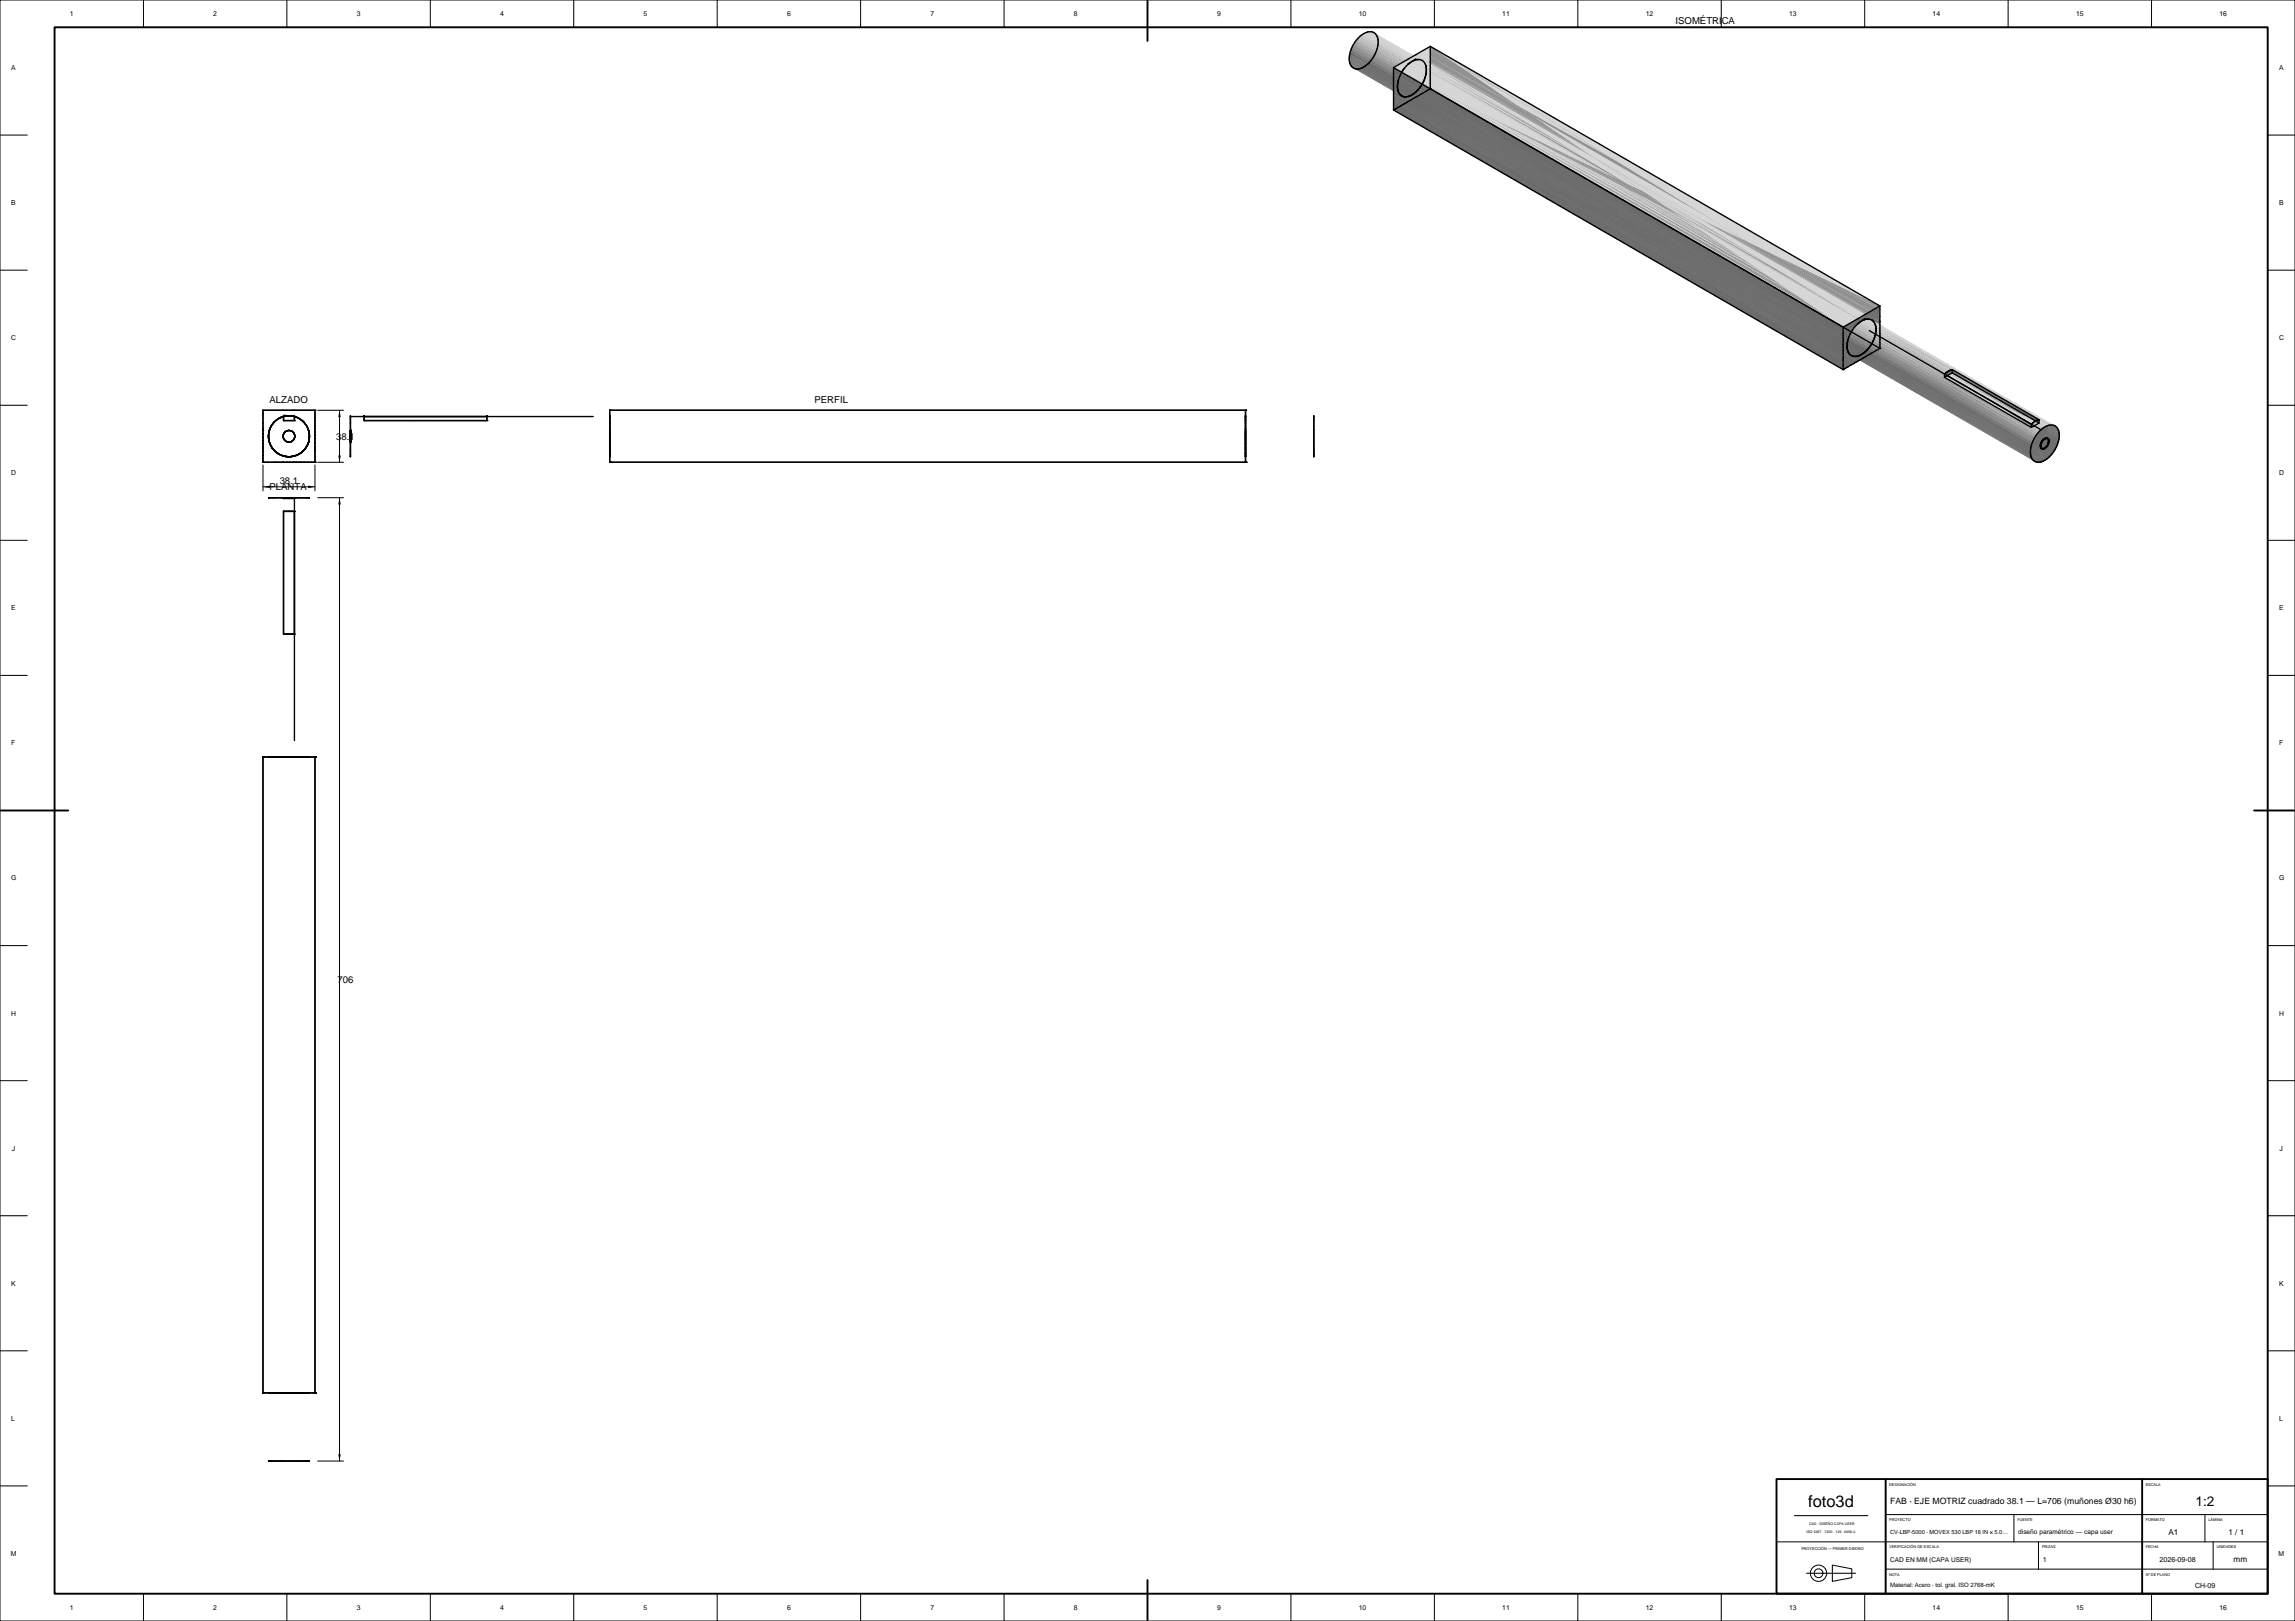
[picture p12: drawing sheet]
<svg xmlns="http://www.w3.org/2000/svg" width="841mm" height="594mm" viewBox="0 0 841 594" stroke-linecap="round" stroke-linejoin="round" font-family="sans-serif">
<defs><g id="words">
<text font-size="6" x="662.7" y="552.4">foto3d</text>
<text font-size="5" x="804.5" y="551.7">1:2</text>
<g font-size="3.5">
<text x="614" y="8.9">ISOMÉTRICA</text>
<text x="98.8" y="147.6">ALZADO</text>
<text x="298.5" y="147.6">PERFIL</text>
<text x="123.2" y="161.1">38.1</text>
<text x="98.8" y="179.6">PLANTA</text>
<text x="102.5" y="177.5">38.1</text>
<text x="123.7" y="360.2">706</text>
</g>
<text font-size="3.2" x="692.6" y="551">FAB · EJE MOTRIZ cuadrado 38.1 — L=706 (muñones Ø30 h6)</text>
<g font-size="3">
<text x="794.6" y="562.5">A1</text>
<text x="816.6" y="562.5">1 / 1</text>
<text x="818.5" y="572.5">mm</text>
</g>
<g font-size="2.6">
<text x="748.6" y="572.3">1</text>
<text x="791.4" y="572.3">2026-09-08</text>
<text x="804.4" y="581.8">CH-09</text>
</g>
<g font-size="2.5">
<text x="25.6" y="5.9">1</text>
<text x="78.1" y="5.9">2</text>
<text x="130.7" y="5.9">3</text>
<text x="183.3" y="5.9">4</text>
<text x="235.8" y="5.9">5</text>
<text x="288.4" y="5.9">6</text>
<text x="341" y="5.9">7</text>
<text x="393.5" y="5.9">8</text>
<text x="446.1" y="5.9">9</text>
<text x="498" y="5.9">10</text>
<text x="550.5" y="5.9">11</text>
<text x="603.1" y="5.9">12</text>
<text x="655.6" y="5.9">13</text>
<text x="708.2" y="5.9">14</text>
<text x="760.8" y="5.9">15</text>
<text x="813.3" y="5.9">16</text>
<text x="4.2" y="25.7">A</text>
<text x="835.2" y="25.7">A</text>
<text x="4.2" y="75.1">B</text>
<text x="835.2" y="75.1">B</text>
<text x="4.2" y="124.7">C</text>
<text x="835.2" y="124.7">C</text>
<text x="4.2" y="174.1">D</text>
<text x="835.2" y="174.1">D</text>
<text x="4.2" y="223.7">E</text>
<text x="835.2" y="223.7">E</text>
<text x="4.2" y="273.1">F</text>
<text x="835.2" y="273.1">F</text>
<text x="4.2" y="322.7">G</text>
<text x="835.2" y="322.7">G</text>
<text x="4.2" y="372.1">H</text>
<text x="835.2" y="372.1">H</text>
<text x="4.4" y="421.7">J</text>
<text x="835.4" y="421.7">J</text>
<text x="4.2" y="471.1">K</text>
<text x="835.2" y="471.1">K</text>
<text x="4.2" y="520.7">L</text>
<text x="835.2" y="520.7">L</text>
<text x="4" y="570.1">M</text>
<text x="835" y="570.1">M</text>
<text x="25.6" y="589.9">1</text>
<text x="78.1" y="589.9">2</text>
<text x="130.7" y="589.9">3</text>
<text x="183.3" y="589.9">4</text>
<text x="235.8" y="589.9">5</text>
<text x="288.4" y="589.9">6</text>
<text x="341" y="589.9">7</text>
<text x="393.5" y="589.9">8</text>
<text x="446.1" y="589.9">9</text>
<text x="498" y="589.9">10</text>
<text x="550.5" y="589.9">11</text>
<text x="603.1" y="589.9">12</text>
<text x="655.6" y="589.9">13</text>
<text x="708.2" y="589.9">14</text>
<text x="760.8" y="589.9">15</text>
<text x="813.3" y="589.9">16</text>
</g>
<g font-size="2.4">
<text x="739.6" y="562.3">diseño paramétrico — capa user</text>
<text x="692.6" y="572.3">CAD EN MM (CAPA USER)</text>
</g>
<text font-size="2.2" x="692.6" y="581.7">Material: Acero · tol. gral. ISO 2768-mK</text>
<text font-size="2.1" x="692.6" y="562.1">CV-LBP-5000 · MOVEX 530 LBP 18 IN × 5.0…</text>
<g font-size="1.4">
<text x="692.3" y="544.4">DESIGNACIÓN</text>
<text x="786.3" y="544.4">ESCALA</text>
<text x="692.3" y="557.4">PROYECTO</text>
<text x="739.3" y="557.4">FUENTE</text>
<text x="786.3" y="557.4">FORMATO</text>
<text x="809.3" y="557.4">LÁMINA</text>
<text x="660.1" y="567.9">PROYECCIÓN — PRIMER DIEDRO</text>
<text x="692.3" y="567.4">VERIFICACIÓN DE ESCALA</text>
<text x="748.3" y="567.4">PIEZAS</text>
<text x="786.3" y="567.4">FECHA</text>
<text x="812.3" y="567.4">UNIDADES</text>
<text x="692.3" y="577.4">NOTA</text>
<text x="786.3" y="577.4">Nº DE PLANO</text>
</g>
<g font-size="1.3">
<text x="662" y="561.9">ISO 5457 · 7200 · 129 · 5456-2</text>
<text x="662.9" y="558.7">CAD · DISEÑO CAPA USER</text>
</g>
</g></defs>
<g fill="#a6a6a6">
<path d="M503 20.3h.6l-.1 .3z"/>
<path d="M503 20.3l.5 .3-.4 .6z"/>
<path d="M503.4 19.6l.5 .1-.3 .6z"/>
<path d="M502.6 21.1l.5 .1-.2 .2z"/>
<path d="M503.4 19.6l.6-.1-.1 .2z"/>
<path d="M502.6 21.1l.3 .3-.4 .6z"/>
<path d="M503.8 18.8l.5 .1-.3 .6z"/>
<path d="M502.1 21.8l.4 .2-.1 .2z"/>
<path d="M503.8 18.8l.6-.2-.1 .3z"/>
<path d="M503.4 19.6l.2 .7h-.6z"/>
<path d="M503 20.3l.1 .9-.5-.1z"/>
<path d="M503.8 18.8l.2 .7-.6 .1z"/>
<path d="M502.6 21.1l-.1 .9-.4-.2z"/>
<path d="M504 18h.6l-.2 .6z"/>
<path d="M501.5 22.4l.4 .3-.2 .2z"/>
<path d="M504 18l.7-.3-.1 .3z"/>
<path d="M501.1 23.2l.6-.3-.4 .5z"/>
<path d="M504 18l.4 .6-.6 .2z"/>
<path d="M501.1 23.2v.3z"/>
<path d="M501.5 22.4l.2 .5-.6 .3z"/>
<path d="M501.1 23.2v.4z"/>
<path d="M504.2 17.2l.6-.1-.1 .6z"/>
<path d="M501.1 21.4l1.3 .8-.5 .5z"/>
<path d="M504.2 17.2l.5 .5-.7 .3z"/>
<path d="M504.2 17.2l.7-.4-.1 .3z"/>
<path d="M500.9 23l.2 .6z"/>
</g>
<path d="M501.1 23.6l1.2 .6z" fill="#6b6b6b"/>
<g fill="#a6a6a6">
<path d="M500.9 23l.2 .6-.5 .3z"/>
<path d="M501.1 21.4l1 .4 .3 .4z"/>
<path d="M502.1 19.8l1.3-.2-.4 .7z"/>
<path d="M501.8 20.4l1.2-.1-.4 .8z"/>
<path d="M501.1 21.4l.8 1.3-.4-.3z"/>
<path d="M502.4 19.3l1.4-.5-.4 .8z"/>
<path d="M501.1 22.1l.4 .3-.4 .8z"/>
<path d="M501.4 20.9l1.2 .2-.5 .7z"/>
<path d="M504.3 16.5l.7-.3-.1 .6z"/>
<path d="M500.3 23.4l.3 .5-.2 .2z"/>
<path d="M504.3 16.5l.6 .3-.7 .4z"/>
<path d="M501.1 22.1v1.1l-.2-.2z"/>
<path d="M502.7 18.7l1.3-.7-.2 .8z"/>
<path d="M500.3 23.4l.6-.4-.3 .9z"/>
</g>
<g fill="#6b6b6b">
<path d="M503.6 20.3l5.4 3.2-5.5-2.9z"/>
<path d="M503.5 20.6l5 3.7-5.4-3.1z"/>
<path d="M503.9 19.7l5.1 3.8-5.4-3.2z"/>
</g>
<path d="M504.3 16.5l.7-.5v.2z" fill="#a6a6a6"/>
<g fill="#6b6b6b">
<path d="M503.1 21.2l5.4 3.1-5.6-2.9z"/>
<path d="M504 19.5l5.5 3.1-5.6-2.9z"/>
</g>
<path d="M500.3 23.4l.1 .7-.5 .3z" fill="#a6a6a6"/>
<g fill="#6b6b6b">
<path d="M502.9 21.4l5.1 3.7-5.5-3.1z"/>
<path d="M504.3 18.9l5.2 3.7-5.5-3.1z"/>
<path d="M502.5 22l5.5 3.1-5.6-2.9z"/>
</g>
<g fill="#a6a6a6">
<path d="M502.9 18.1l1.3-.9-.2 .8z"/>
<path d="M501.1 21.6l.4 .8-.4-.3z"/>
<path d="M502.1 19.8l.9 .5-1.2 .1z"/>
</g>
<path d="M504.4 18.6l5.4 3.1-5.5-2.8z" fill="#6b6b6b"/>
<path d="M502.4 19.3l1 .3-1.3 .2z" fill="#a6a6a6"/>
<g fill="#6b6b6b">
<path d="M502.4 22.2l5 3.6-5.5-3.1z"/>
<path d="M504.6 18l5.2 3.7-5.4-3.1z"/>
</g>
<g fill="#a6a6a6">
<path d="M502.7 18.7l1.1 .1-1.4 .5z"/>
<path d="M504.4 15.8l.6-.4v.6z"/>
<path d="M501.4 20.9l.7 .9-1-.4z"/>
<path d="M504.4 15.8l.6 .2-.7 .5z"/>
<path d="M501.1 21.4l.4 1z"/>
</g>
<path d="M501.9 22.7l5.5 3.1-5.7-2.9z" fill="#6b6b6b"/>
<g fill="#a6a6a6">
<path d="M499.7 23.8l.2 .6-.2 .2z"/>
<path d="M499.7 23.8l.6-.4-.4 1z"/>
<path d="M500.6 21.7l.5 .4-.2 .9z"/>
<path d="M502.9 18.1l1.1-.1-1.3 .7z"/>
</g>
<path d="M504.7 17.7l5.4 3.1-5.5-2.8z" fill="#6e6e6e"/>
<g fill="#a6a6a6">
<path d="M503 17.6l1.3-1.1-.1 .7z"/>
<path d="M501.1 20.4h.7l.8 .7z"/>
<path d="M504.4 15.8l.6-.7z"/>
<path d="M501.1 20.4l1.5 .7-1.2-.2z"/>
</g>
<path d="M501.3 23.4l.4-.5 5 3.6z" fill="#6b6b6b"/>
<g fill="#a6a6a6">
<path d="M499.7 23.8v.8l-.5 .2z"/>
<path d="M500.2 22.1l.7 .9-.6 .4z"/>
</g>
<path d="M504.8 17.1l5.3 3.7-5.4-3.1z" fill="#6e6e6e"/>
<path d="M501 21.3l.1 .8z" fill="#a6a6a6"/>
<path d="M501.1 23.5l.2-.1 5.4 3.1z" fill="#6b6b6b"/>
<g fill="#a6a6a6">
<path d="M503 17.6l1.2-.4-1.3 .9z"/>
<path d="M501 21.3l.1 .3z"/>
<path d="M500.6 21.7l.4-.4 .1 .8z"/>
<path d="M504.3 15.1h.7l-.6 .7z"/>
</g>
<path d="M504.9 16.8l5.4 3.1-5.5-2.8z" fill="#7d7d7d"/>
<g fill="#a6a6a6">
<path d="M503.1 17l1.3-1.2-.1 .7z"/>
<path d="M500.2 22.1l.4-.4 .3 1.3z"/>
<path d="M504.3 15.1l.7-.5v.5z"/>
<path d="M499.1 24.1l.6-.3-.5 1z"/>
<path d="M501.1 20.8l.3 .1-.3 .5z"/>
<path d="M499.1 24.1l.1 .7-.2 .1z"/>
<path d="M501.6 19.5l.8-.2-.3 .5z"/>
<path d="M501.4 20l.7-.2-.3 .6z"/>
</g>
<path d="M500.6 23.9l.5-.3 4.9 3.5z" fill="#6b6b6b"/>
<g fill="#a6a6a6">
<path d="M499.7 22.4l.6 1-.6 .4z"/>
<path d="M501.1 20.8v.6z"/>
</g>
<path d="M505 16.2l5.3 3.7-5.4-3.1z" fill="#7d7d7d"/>
<g fill="#a6a6a6">
<path d="M503.1 17l1.2-.5-1.3 1.1z"/>
<path d="M501.9 19.1l.8-.4-.3 .6z"/>
</g>
<path d="M501.1 23.5l5.6 3z" fill="#6b6b6b"/>
<path d="M504.9 14.4l-.6 .7z" fill="#a6a6a6"/>
<path d="M500.4 24.1l.2-.2 5.4 3.2z" fill="#6b6b6b"/>
<g fill="#a6a6a6">
<path d="M502.1 18.7l.8-.6-.2 .6z"/>
<path d="M501.1 20.5l.3 .4-.3-.1z"/>
<path d="M499.1 24.1l-.1 .8-.4 .2z"/>
<path d="M499.7 22.4l.5-.3 .1 1.3z"/>
<path d="M501.9 19.1l.5 .2-.8 .2z"/>
<path d="M501.4 20l.4 .4h-.7z"/>
<path d="M501.1 20.4l.3 .5z"/>
<path d="M500.8 20.7l.3 .1-.1 .5z"/>
<path d="M502.2 18.2l.8-.6-.1 .5z"/>
<path d="M502.1 18.7h.6l-.8 .4z"/>
<path d="M504.3 15.1l.1 .7-1.3 .7z"/>
</g>
<path d="M505 16l5.4 3.1-5.4-2.9z" fill="#8a8a8a"/>
<g fill="#a6a6a6">
<path d="M500.4 21.1l.6 .2-.4 .4z"/>
<path d="M503.1 16.5l1.3-.7-1.3 1.2z"/>
<path d="M501.1 19.7l.5-.2 .5 .3z"/>
<path d="M501.1 19.7l1 .1-.7 .2z"/>
<path d="M501.1 20.4v.4z"/>
<path d="M502.2 18.2l.7-.1-.8 .6z"/>
<path d="M504.2 14.4h.7l-.6 .7z"/>
<path d="M499.3 22.6l.4 1.2-.6 .3z"/>
</g>
<path d="M499.9 24.4l.5-.3 5 3.5z" fill="#6b6b6b"/>
<path d="M505 15.4l5.4 3.7-5.4-3.1z" fill="#8a8a8a"/>
<g fill="#a6a6a6">
<path d="M501.1 20.4v.4l-.3-.1z"/>
<path d="M504.2 14.4l.6-.5 .1 .5z"/>
<path d="M498.5 24.3l.6-.2-.5 1z"/>
<path d="M500.4 21.1l.4-.4 .2 .6z"/>
<path d="M502.3 17.7l.8-.7-.1 .6z"/>
<path d="M498.5 24.3l.1 .8-.3 .1z"/>
<path d="M501.1 20h.3l-.3 .4z"/>
<path d="M502.3 17.7l.7-.1-.8 .6z"/>
<path d="M500.1 21.3l.5 .4-.4 .4z"/>
<path d="M499.3 22.6l.4-.2v1.4z"/>
<path d="M501.1 20v.4z"/>
</g>
<path d="M499.7 24.6l.2-.2 5.5 3.2z" fill="#6b6b6b"/>
<g fill="#a6a6a6">
<path d="M501.3 19.4l.6-.3-.3 .4z"/>
<path d="M498.5 24.3l-.2 .9z"/>
<path d="M501.5 19l.6-.3-.2 .4z"/>
<path d="M504.8 13.7l-.6 .7z"/>
<path d="M501.1 19.8l.3 .2h-.3z"/>
<path d="M500.1 21.3l.3-.2 .2 .6z"/>
<path d="M503.1 16l1.2-.9-1.2 1.4z"/>
<path d="M501.7 18.6l.5-.4-.1 .5z"/>
<path d="M500.9 20.1l.2-.1v.4z"/>
<path d="M501.1 19.7l.3 .3z"/>
<path d="M501.3 19.4l.3 .1-.5 .2z"/>
<path d="M504.2 14.4l.1 .7-1.2 .9z"/>
<path d="M503.1 16.5v.5l-.7 .3z"/>
<path d="M500.6 20.4h.5l-.3 .3z"/>
<path d="M502.4 17.3l.7-.3-.8 .7z"/>
</g>
<path d="M505 15.1l5.4 3.2-5.4-2.9z" fill="#999"/>
<g fill="#a6a6a6">
<path d="M501.7 18.6l.4 .1-.6 .3z"/>
<path d="M501.1 19.7v.3z"/>
<path d="M499.7 21.6l.5 .5-.5 .3z"/>
<path d="M501.1 19.3l.8-.2z"/>
<path d="M501.8 18.2l.5-.5-.1 .5z"/>
<path d="M501.1 19.7v.3l-.2 .1z"/>
<path d="M500.9 20.1l.2 .3h-.5z"/>
<path d="M498.8 22.7l.3 1.4-.6 .2z"/>
<path d="M500.3 20.6l.5 .1-.4 .4z"/>
<path d="M501.8 18.2h.4l-.5 .4z"/>
<path d="M499.7 21.6l.4-.3 .1 .8z"/>
</g>
<path d="M499.2 24.8l.5-.2 5 3.3z" fill="#6b6b6b"/>
<g fill="#a6a6a6">
<path d="M501.1 19.5l.2-.1-.2 .3z"/>
<path d="M501.1 19.5v.2z"/>
<path d="M497.9 24.5l.4 .7h-.4z"/>
<path d="M498.8 22.7l.5-.1-.2 1.5z"/>
</g>
<path d="M505 14.6l5.4 3.7-5.4-3.2z" fill="#999"/>
<g fill="#a6a6a6">
<path d="M504 13.9l.8-.2-.6 .7z"/>
<path d="M500.3 20.6l.3-.2 .2 .3z"/>
<path d="M504 13.9l.7-.4 .1 .2z"/>
<path d="M502.4 17.3l-.1 .4-.4 .2z"/>
<path d="M502.4 16.9l.7-.4-.7 .8z"/>
<path d="M501.3 18.9l.4-.3-.2 .4z"/>
<path d="M501.9 17.9l.4-.2-.5 .5z"/>
<path d="M501.1 19.3l.2 .1z"/>
<path d="M500.7 19.9l.4-.2-.2 .4z"/>
<path d="M503.1 16v.5l-.7 .4z"/>
<path d="M500.9 19.6l.2-.1v.2z"/>
<path d="M498.3 23.2l.2 1.1-.2 .9z"/>
<path d="M500 20.9l.4 .2-.3 .2z"/>
<path d="M501.3 18.9l.2 .1-.4 .3z"/>
<path d="M501.4 18.6l.4-.4z"/>
</g>
<path d="M499 24.9l.2-.1 5.5 3.1z" fill="#6b6b6b"/>
<g fill="#a6a6a6">
<path d="M500.9 19.6l.2 .1-.4 .2z"/>
<path d="M500.5 20.1h.4l-.3 .3z"/>
<path d="M501.1 19.3v.2z"/>
<path d="M500 20.9l.3-.3 .1 .5z"/>
<path d="M499.4 21.7l.3 .7-.4 .2z"/>
<path d="M501.4 18.6h.3l-.4 .3z"/>
<path d="M501.1 19.3l-.2 .3z"/>
<path d="M503 15.5l1.2-1.1-1.1 1.6z"/>
<path d="M504.6 13.3l-.6 .6z"/>
<path d="M497.9 24.5l-.2 .8z"/>
<path d="M500.7 19.9l.2 .2h-.4z"/>
<path d="M499.4 21.7l.3-.1v.8z"/>
<path d="M502 17.5l.4-.2-.5 .6z"/>
<path d="M501.9 17.9l-.3 .4z"/>
<path d="M501.1 19.1v.2z"/>
<path d="M501.6 18.3l.2-.1-.4 .4z"/>
<path d="M501.1 19.1l.2-.2-.2 .4z"/>
<path d="M502.4 16.9v.4l-.4 .2z"/>
<path d="M504 13.9l.2 .5-1.2 1.1z"/>
<path d="M498.3 23.2v2l-.4-.7z"/>
<path d="M500.2 20.4h.4l-.3 .2z"/>
<path d="M500.8 19.5l.3-.2z"/>
<path d="M501.2 18.9l.2-.3z"/>
<path d="M500.2 20.4l.3-.3 .1 .3z"/>
<path d="M499.7 21.1l.4 .2-.4 .3z"/>
<path d="M500.6 19.7l.3-.1z"/>
<path d="M502.4 16.5l.7-.5-.7 .9z"/>
<path d="M501 19.2l-.2 .3z"/>
<path d="M499.7 21.1l.3-.2 .1 .4z"/>
<path d="M501.6 17.9h.3l-.3 .4z"/>
<path d="M501.6 18.3l-.3 .3z"/>
<path d="M500.8 19.5l-.2 .2z"/>
<path d="M504.9 14.4l5.5 3.1z"/>
<path d="M502 17.5l-.4 .4z"/>
<path d="M501.1 18.9l-.1 .3z"/>
<path d="M500.4 20l.3-.1z"/>
<path d="M501.1 18.8l.3-.2z"/>
<path d="M503 15.5l.1 .5-.7 .5z"/>
<path d="M497.9 24.5l-.2 .8h-.4z"/>
<path d="M501.3 18.6l-.2 .2z"/>
<path d="M500 20.6h.3l-.3 .3z"/>
<path d="M500.6 19.7l-.2 .3z"/>
<path d="M498.4 22.8l.4-.1-.3 1.6z"/>
<path d="M502 17.1l.4-.2-.4 .6z"/>
<path d="M500 20.6l.2-.2 .1 .2z"/>
<path d="M500.9 19.1l.2-.2z"/>
<path d="M501.4 18.3l-.1 .3z"/>
<path d="M500.7 19.4l.3-.2z"/>
<path d="M501.6 17.9l-.2 .4z"/>
<path d="M502.4 16.5v.4l-.4 .2z"/>
<path d="M500.6 19.6l.2-.1z"/>
<path d="M500.9 19.1l-.2 .3z"/>
<path d="M500.2 20.2l.3-.1-.3 .3z"/>
<path d="M501.7 17.6l.3-.1-.4 .4z"/>
<path d="M501 18.9l-.1 .2z"/>
<path d="M499 21.9l.3 .7-.5 .1z"/>
<path d="M500.2 20.2l.2-.2z"/>
<path d="M500.7 19.4l-.1 .2z"/>
<path d="M499 21.9l.4-.2-.1 .9z"/>
</g>
<path d="M498.6 25.1l.4-.2 5 3.3z" fill="#6b6b6b"/>
<g fill="#a6a6a6">
<path d="M501.2 18.6l-.1 .2z"/>
<path d="M498.4 22.8l.1 1.5z"/>
<path d="M501.4 18.3l-.2 .3z"/>
<path d="M502 17.1l-.3 .5z"/>
<path d="M501.5 18l.1-.1-.2 .4z"/>
<path d="M501.1 18.6l-.1 .3z"/>
<path d="M500.4 19.9l.2-.2z"/>
<path d="M499.4 21.2l.3 .4-.3 .1z"/>
<path d="M504.8 13.9l5.6 3.6-5.5-3.1z"/>
<path d="M501 18.9l-.2 .2z"/>
<path d="M500.6 19.6l-.2 .3z"/>
<path d="M499.4 21.2l.3-.1v.5z"/>
<path d="M500.7 19.3l.2-.2z"/>
<path d="M501.7 17.6l-.2 .4z"/>
<path d="M501.1 18.6l-.1 .2z"/>
<path d="M500.8 19.1l-.1 .2z"/>
<path d="M499.7 20.7l.3 .2-.3 .2z"/>
<path d="M501.1 18.5l.3-.2z"/>
<path d="M501 18.8l-.2 .3z"/>
<path d="M500.5 19.6l.2-.2z"/>
<path d="M499.7 20.7l.3-.1v.3z"/>
<path d="M504 13.9l-1 1.6-.1-.4z"/>
<path d="M501.5 18l-.2 .3z"/>
<path d="M500.7 19.3l-.2 .3z"/>
<path d="M501.3 18.3l-.2 .2z"/>
<path d="M500 20.4h.2l-.2 .2z"/>
<path d="M500 20.4l.2-.2z"/>
<path d="M502.7 14.8l1.9-1.5z"/>
<path d="M502.3 16.1l.7-.6-.6 1z"/>
<path d="M500.2 20.1l.2-.1z"/>
<path d="M500.2 20.1l.2-.2z"/>
<path d="M502 16.8l.4-.3-.4 .6z"/>
<path d="M500.3 19.8l.3-.2z"/>
<path d="M501.1 18.6l-.2 .2z"/>
<path d="M500.9 18.8l-.1 .3z"/>
<path d="M500.5 19.6l-.2 .2z"/>
<path d="M501.7 17.3l.3-.2-.3 .5z"/>
<path d="M500.5 19.5l.2-.2z"/>
<path d="M501.5 17.7l.2-.1-.2 .4z"/>
<path d="M497.4 24.5h.5l-.6 .8z"/>
<path d="M500.7 19.3l-.2 .2z"/>
<path d="M501.3 18v.3z"/>
<path d="M501.2 18.3l-.1 .2z"/>
<path d="M501 18.6l-.1 .2z"/>
<path d="M500.8 19.1l-.2 .2z"/>
</g>
<path d="M498.3 25.2l5.7 3z" fill="#6b6b6b"/>
<g fill="#a6a6a6">
<path d="M501.1 18.4l-.1 .2z"/>
<path d="M501.2 18.3l-.1 .2z"/>
<path d="M500.6 19.3l-.1 .2z"/>
<path d="M501.3 18l-.1 .3z"/>
<path d="M500.7 19.3l-.2 .2z"/>
<path d="M501.5 17.7l-.2 .3z"/>
<path d="M501.7 17.3l-.2 .4z"/>
<path d="M500.5 19.5l-.2 .2z"/>
<path d="M501 18.6l-.1 .2z"/>
<path d="M500.3 19.7l.2-.1z"/>
<path d="M502 16.8l-.3 .5z"/>
<path d="M500.1 20l.2-.2z"/>
<path d="M502.3 16.1l.1 .4-.4 .3z"/>
<path d="M500.1 20l.3-.1z"/>
<path d="M501.1 18.3l-.1 .3z"/>
<path d="M503.2 14.4l.8-.5-1.1 1.2z"/>
<path d="M502.9 15.1l.1 .4-.7 .6z"/>
<path d="M499.9 20.2l.3-.1z"/>
<path d="M501.3 18l-.2 .3z"/>
<path d="M499.9 20.2h.3z"/>
<path d="M499.7 20.5l.3-.1v.2z"/>
<path d="M504.3 12.7l.3 .6-1.9 1.5z"/>
<path d="M500.3 19.7l.2-.2z"/>
<path d="M499.7 20.5l.3 .1-.3 .1z"/>
<path d="M499.5 20.9l.2-.2v.4z"/>
<path d="M499.5 20.9l.2 .2-.3 .1z"/>
<path d="M501.4 17.7l-.1 .3z"/>
<path d="M500.1 19.9l.2-.2z"/>
<path d="M499.1 21.3l.3-.1v.5z"/>
<path d="M500.1 19.9l.2-.1z"/>
<path d="M497.4 24.5l-.3 .8z"/>
<path d="M499.1 21.3l.3 .4-.4 .2z"/>
<path d="M501.5 17.4l.2-.1-.2 .4z"/>
<path d="M501.2 18l-.1 .3z"/>
<path d="M498.7 21.9h.3l-.2 .8z"/>
<path d="M498 22.8l.3 .4-.4 1.3z"/>
<path d="M499.9 20.1l.2-.1z"/>
<path d="M501.5 17.4l-.1 .3z"/>
<path d="M499.9 20.1h.3z"/>
<path d="M498.7 21.9l.1 .8-.4 .1z"/>
<path d="M501.1 18.1v.2z"/>
<path d="M501.7 17l.3-.2-.3 .5z"/>
<path d="M501.3 17.8v.2z"/>
<path d="M501.3 17.8l-.1 .2z"/>
<path d="M499.7 20.4l.2-.2z"/>
<path d="M499.9 20.1l.2-.2z"/>
<path d="M501.7 17l-.2 .4z"/>
<path d="M499.7 20.4h.3z"/>
<path d="M501.9 16.5l.4-.4-.3 .7z"/>
<path d="M498 22.8l-.1 1.7h-.5z"/>
<path d="M501.2 17.8v.3z"/>
<path d="M501.2 17.8v.2z"/>
<path d="M501.4 17.5v.2z"/>
<path d="M499.5 20.6l.2-.1v.2z"/>
<path d="M501.4 17.5l-.1 .3z"/>
</g>
<path d="M504.8 13.7l5.4 3.1z" fill="#b3b3b3"/>
<g fill="#a6a6a6">
<path d="M501.9 16.5l-.2 .5z"/>
<path d="M499.9 20.1l.2-.2z"/>
<path d="M499.5 20.6l.2 .1-.2 .2z"/>
<path d="M501.2 17.8v.3z"/>
<path d="M499.7 20.3l.2-.2z"/>
<path d="M501.1 17.8v.3z"/>
<path d="M502.9 15.1l-.6 1-.1-.3z"/>
<path d="M499.7 20.3l.2-.1z"/>
<path d="M501.1 17.8l.1 .3z"/>
<path d="M499.2 21l.3-.1-.1 .3z"/>
<path d="M501.3 17.5l-.1 .3z"/>
<path d="M501.5 17.1l.2-.1-.2 .4z"/>
<path d="M501.3 17.5v.3z"/>
<path d="M501.5 17.1l-.1 .4z"/>
<path d="M499.7 20.2l.2-.1z"/>
<path d="M502.2 15.8l.1 .3-.4 .4z"/>
<path d="M499.2 21l.2 .2-.3 .1z"/>
<path d="M501.2 17.6v.2z"/>
<path d="M497.4 24.5l-.3 .8-.4-.1z"/>
<path d="M499.5 20.5l.2-.1z"/>
<path d="M498.3 22.1v1.1z"/>
<path d="M502.7 14.8l.5-.4-.3 .7z"/>
<path d="M499.5 20.5h.2z"/>
<path d="M498.8 21.4l.3-.1-.1 .6z"/>
<path d="M501.6 16.7l.3-.2-.2 .5z"/>
<path d="M501.1 17.6v.2z"/>
<path d="M501.4 17.2l-.1 .3z"/>
<path d="M501.6 16.7l-.1 .4z"/>
<path d="M501.4 17.2v.3z"/>
<path d="M499.5 20.4l.2-.1z"/>
<path d="M501.1 17.6l.1 .2z"/>
<path d="M498.8 21.4l.2 .5h-.3z"/>
<path d="M499.3 20.7l.2-.1v.3z"/>
<path d="M502.7 14.8l.2 .3-.7 .7z"/>
<path d="M501.3 17.3l-.1 .3z"/>
<path d="M499.5 20.4h.2z"/>
<path d="M499.5 20.3l.2-.1z"/>
<path d="M499.3 20.7l.2 .2-.3 .1z"/>
<path d="M501.3 17.3v.2z"/>
<path d="M501.2 17.3v.3z"/>
<path d="M502.2 15.8l-.3 .7-.1-.3z"/>
<path d="M498.4 21.9h.3l-.3 .9z"/>
<path d="M498.3 22.1v1.1l-.3-.4z"/>
<path d="M501.5 16.9l-.1 .3z"/>
<path d="M499.5 20.3h.2z"/>
<path d="M501.8 16.2l-.2 .5z"/>
<path d="M501.5 16.9l.1-.2-.1 .4z"/>
<path d="M499.7 18.4l1.1 .7-.2 .2z"/>
<path d="M499.7 18.4l1.2 .4-.1 .3z"/>
<path d="M499.3 20.6l.2-.1z"/>
<path d="M499.7 18.4l1.3 .2-.1 .2z"/>
<path d="M499.7 18.4l.9 .9-.1 .2z"/>
<path d="M501.1 17.4v.2z"/>
<path d="M501.2 17.4v.2z"/>
<path d="M499 21h.2l-.1 .3z"/>
<path d="M501.1 17.4l.1 .2z"/>
<path d="M499.7 18.4l1.4-.1-.1 .3z"/>
<path d="M499.7 18.4l.8 1.1-.2 .2z"/>
<path d="M499.3 20.6h.2z"/>
<path d="M501.3 17v.3z"/>
<path d="M499.3 20.4h.2z"/>
<path d="M499 21l.1 .3-.3 .1z"/>
<path d="M501.3 17l.1 .2z"/>
<path d="M498.4 21.9v.9z"/>
<path d="M496.9 24.4l.5 .1-.7 .7z"/>
<path d="M499.7 18.4l.6 1.3-.2 .2z"/>
<path d="M501.3 17.1l-.1 .2z"/>
<path d="M501.6 16.5l-.1 .4z"/>
<path d="M499.3 20.4l.2-.1z"/>
<path d="M499.7 18.4l1.4-.3v.2z"/>
<path d="M499.3 20.4l.2 .1z"/>
</g>
<path d="M497.7 25.3l5.6 3.1z" fill="#6b6b6b"/>
<g fill="#a6a6a6">
<path d="M501.8 16.2l-.2 .5z"/>
<path d="M501.2 17.1v.3z"/>
<path d="M502.7 14.8l-.5 1-.1-.3z"/>
<path d="M504.3 12.7l-1.6 2.1-.8 .5z"/>
<path d="M502.1 15.5l.1 .3-.4 .4z"/>
<path d="M499.3 20.3h.2z"/>
<path d="M501.3 17.1v.2z"/>
<path d="M499 20.8l.3-.1-.1 .3z"/>
<path d="M497.7 22.7l.3 .1-.6 1.7z"/>
<path d="M499.3 20.4h.2z"/>
<path d="M501.1 17.2v.2z"/>
<path d="M499.7 18.4l.4 1.5-.2 .2z"/>
<path d="M498.6 21.4h.2l-.1 .5z"/>
<path d="M501.2 17.1v.2z"/>
<path d="M499 20.8l.2 .2h-.2z"/>
<path d="M501.2 17.2v.2z"/>
<path d="M501.4 16.7l-.1 .3z"/>
<path d="M503.9 12.3l.4 .4-2.4 2.6z"/>
<path d="M499.7 18.4l1.4-.6v.3z"/>
<path d="M499.1 20.6l.2 .1z"/>
<path d="M501.6 16.5l-.1 .4z"/>
<path d="M498.6 21.4l.1 .5h-.3z"/>
<path d="M501.3 16.8v.3z"/>
<path d="M497.7 22.7l-.3 1.8-.5-.1z"/>
<path d="M499.7 18.4l.2 1.7-.2 .1z"/>
<path d="M499.1 20.5l.2-.1z"/>
<path d="M501.7 16l.1 .2-.2 .3z"/>
<path d="M496.9 24.4l-.4 .8z"/>
<path d="M501.2 16.9v.2z"/>
<path d="M502.2 15.1l.5-.3-.6 .7z"/>
<path d="M502.1 15.5l-.3 .7-.1-.2z"/>
<path d="M498.7 21h.3l-.2 .4z"/>
<path d="M499.1 20.4h.2z"/>
<path d="M499.7 18.4l1.4-.8v.2z"/>
<path d="M501.1 17l.1 .2z"/>
<path d="M499.1 20.4l.2-.1z"/>
<path d="M499.1 20.5l.2 .1z"/>
<path d="M499.7 18.4l-.2 1.9z"/>
<path d="M498.7 21l.1 .4h-.2z"/>
<path d="M501.4 16.3v.4z"/>
<path d="M498.1 21.9l.2 .2-.3 .7z"/>
<path d="M501.1 17v.2z"/>
<path d="M498.8 20.8l.2 .2z"/>
<path d="M499.7 18.4l1.4-1z"/>
<path d="M501.7 16l-.1 .5z"/>
<path d="M501.3 16.5v.3z"/>
<path d="M498.9 20.6l.1 .2z"/>
<path d="M498.8 20.8l.2 .2h-.3z"/>
<path d="M498.3 21.4v.7z"/>
<path d="M501.2 16.6v.3z"/>
<path d="M498.1 21.9l-.1 .9-.3-.1z"/>
<path d="M499.7 18.4l-.4 1.9z"/>
<path d="M498.9 20.5l.2 .1z"/>
<path d="M501.9 15.3l.2 .2-.4 .5z"/>
<path d="M501.9 15.3l.3-.2-.1 .4z"/>
<path d="M501.1 16.7v.3z"/>
<path d="M499.7 18.4l1.4-1.2z"/>
<path d="M498.3 21.3l.3 .1-.2 .5z"/>
<path d="M501 16.8l.1 .2z"/>
<path d="M496.1 25l.8-.6-.4 .8z"/>
<path d="M501.5 15.8l.2 .2-.3 .3z"/>
<path d="M498.3 21.4v.7l-.2-.2z"/>
<path d="M498.5 21h.2l-.1 .4z"/>
</g>
<path d="M497.3 25.3h.4l5 3.1z" fill="#6b6b6b"/>
<g fill="#a6a6a6">
<path d="M499.7 18.4l-.6 2z"/>
<path d="M501.1 17l-1.4 1.4z"/>
<path d="M498.3 21.3l.1 .6z"/>
<path d="M501.3 16.1v.4z"/>
<path d="M501.9 15.3l-.2 .7-.2-.2z"/>
<path d="M498.6 20.7l.1 .3z"/>
<path d="M498.5 21l.1 .4-.3-.1z"/>
<path d="M501.2 16.4v.2z"/>
<path d="M498.7 20.6l.1 .2z"/>
<path d="M501.1 16.4v.3z"/>
<path d="M501.5 15.8l-.1 .5z"/>
<path d="M497.3 22.6l.4 .1-.8 1.7z"/>
<path d="M501 16.5l.1 .2z"/>
<path d="M498.8 20.5l.1 .1z"/>
<path d="M503.9 12.3l-2 3-.6 .4z"/>
<path d="M501 16.6v.2z"/>
<path d="M498.6 20.7l.1 .3h-.2z"/>
<path d="M499.7 18.4l-.7 2z"/>
<path d="M501 16.8l-1.3 1.6z"/>
<path d="M496.4 24.2l.5 .2-.8 .6z"/>
<path d="M501.6 15.5l.3-.2-.4 .5z"/>
<path d="M497.8 21.7l.3 .2-.4 .8z"/>
<path d="M503.5 11.9l.4 .4-2.6 3.4z"/>
</g>
<path d="M497.1 25.3l5.6 3.1z" fill="#6b6b6b"/>
<g fill="#a6a6a6">
<path d="M498.1 21.2l.2 .2-.2 .5z"/>
<path d="M497.3 22.6l-.4 1.8-.5-.2z"/>
<path d="M498.3 20.9v.5z"/>
<path d="M499.7 18.4l-.9 1.9z"/>
<path d="M500.9 16.7l-1.2 1.7z"/>
<path d="M501.3 15.7l.2 .1-.2 .3z"/>
<path d="M498.3 20.9l.2 .1-.2 .3z"/>
<path d="M501.1 16.1l.1 .3z"/>
</g>
<path d="M501.1 23.6l17.7 10.1z" fill="#6b6b6b"/>
<g fill="#a6a6a6">
<path d="M501.1 16.1v.3z"/>
<path d="M498.4 20.7l.1 .3z"/>
<path d="M501.3 15.7l.3-.2-.1 .3z"/>
<path d="M498.5 20.5l.1 .2z"/>
<path d="M501 16.2v.3z"/>
<path d="M497.8 21.7l-.1 1-.4-.1z"/>
<path d="M498.6 20.4l.1 .2z"/>
<path d="M500.9 16.4l.1 .2z"/>
<path d="M500.8 16.5l.1 .2z"/>
<path d="M498.1 21.2v.7l-.3-.2z"/>
<path d="M501.3 15.7v.4z"/>
<path d="M498.3 20.9v.5l-.2-.2z"/>
<path d="M498.3 20.9v.4z"/>
<path d="M496.4 24.2l-.4 .7z"/>
<path d="M499.7 18.4l-1 1.9z"/>
<path d="M500.8 16.6l-1.1 1.8z"/>
<path d="M501.3 15.7l-.2 .4z"/>
<path d="M501.1 16l-.1 .2z"/>
<path d="M498.3 20.8l-.2 .4z"/>
<path d="M498.4 20.7l-.1 .2z"/>
<path d="M503.5 11.9l-2.4 3.9z"/>
<path d="M501.1 15.8l.2-.1-.2 .3z"/>
<path d="M501.1 15.8v.2z"/>
<path d="M500.6 16.5l-.9 1.9z"/>
<path d="M498.5 20.2l.1 .2z"/>
<path d="M498.5 20.3v.2z"/>
<path d="M498.4 20.4v.3z"/>
<path d="M500.7 16.3l.1 .2z"/>
<path d="M500.8 16.2l.1 .2z"/>
<path d="M500.9 15.9l.1 .3z"/>
<path d="M498.3 20.5v.3z"/>
<path d="M497.9 21.1l.2 .1-.3 .5z"/>
<path d="M498.1 20.8v.4z"/>
<path d="M497.6 21.6l.2 .1-.5 .9z"/>
<path d="M500.9 15.9l.2-.1z"/>
<path d="M497 22.4l.3 .2-.9 1.6z"/>
</g>
<path d="M503.5 20.6l5.5 2.9 12.3 7.1z" fill="#6b6b6b"/>
<path d="M498.4 20.4v.3z" fill="#a6a6a6"/>
<path d="M503.5 20.6l17.6 10.2-12.6-6.5z" fill="#6b6b6b"/>
<g fill="#a6a6a6">
<path d="M500.8 16.2l.1 .2z"/>
<path d="M495.7 24.7l.7-.5-.4 .7z"/>
<path d="M500.9 15.9l.1 .3z"/>
<path d="M498.3 20.5v.3z"/>
</g>
<g fill="#6b6b6b">
<path d="M503.9 19.7l17.7 10.3-12.6-6.5z"/>
<path d="M502.9 21.4l5.6 2.9 12.3 7.1z"/>
</g>
<g fill="#a6a6a6">
<path d="M498.3 20.5v.3z"/>
<path d="M498.1 20.8v.4l-.2-.1z"/>
<path d="M499.7 18.4l-1.2 1.8z"/>
<path d="M500.5 16.5l-.8 1.9z"/>
</g>
<path d="M503.9 19.7l5.6 2.9 12.2 7.1z" fill="#6b6b6b"/>
<path d="M497.9 21.1l-.1 .6-.2-.1z" fill="#a6a6a6"/>
<g fill="#6b6b6b">
<path d="M502.9 21.4l17.7 10.2-12.6-6.5z"/>
<path d="M496.7 25.2l5.4 3.1z"/>
</g>
<g fill="#a6a6a6">
<path d="M501.1 15.5l-.2 .4z"/>
<path d="M497.6 21.6l-.3 1-.3-.2z"/>
<path d="M498.4 20.1l.1 .2z"/>
<path d="M502.9 11.7l.6 .2-2.4 3.9z"/>
<path d="M498.3 20.2l.1 .2z"/>
<path d="M500.6 16.3l.1 .1z"/>
<path d="M500.8 16l.1-.1z"/>
</g>
<path d="M504.3 18.9l17.7 10.2-12.5-6.5z" fill="#6b6b6b"/>
<path d="M498.3 20.2v.3z" fill="#a6a6a6"/>
<path d="M502.4 22.2l5.6 2.9 12.2 7.1z" fill="#6b6b6b"/>
<g fill="#a6a6a6">
<path d="M498.3 20.2v.3z"/>
<path d="M500.6 16.1l.1 .2z"/>
<path d="M498.2 20.4l-.1 .4z"/>
<path d="M499.7 18.4l-1.3 1.7z"/>
<path d="M500.3 16.5l-.6 1.9z"/>
<path d="M498.4 20.1l.1 .2z"/>
<path d="M501.1 15.5l-.5 .6z"/>
<path d="M500.6 16.3l.1 .1z"/>
<path d="M498.3 20.2l.1 .2z"/>
<path d="M497 22.4l-.6 1.8-.4-.3z"/>
<path d="M500.6 16.1l.2 .1z"/>
<path d="M498 20.6l-.1 .5z"/>
<path d="M496 23.9l.4 .3-.7 .5z"/>
</g>
<g fill="#6b6b6b">
<path d="M504.3 18.9l5.5 2.8 12.3 7.1z"/>
<path d="M502.4 22.2l17.7 10.2-12.7-6.6z"/>
</g>
<g fill="#a6a6a6">
<path d="M500.6 16.1l.1 .2z"/>
<path d="M502.9 11.7l-1.8 4.1z"/>
<path d="M498.3 20.2v.3z"/>
<path d="M497.8 20.9l.1 .2-.3 .5z"/>
<path d="M498.2 20.4l-.1 .4z"/>
<path d="M498.3 19.7l1.4-1.3-1.4 1.5z"/>
<path d="M500.1 16.5h.2l-.6 1.9z"/>
</g>
<path d="M496.5 25.2l5.6 3.1z" fill="#6b6b6b"/>
<g fill="#a6a6a6">
<path d="M498.3 19.9l.1 .2z"/>
<path d="M498.3 19.9v.3z"/>
<path d="M498 20.6l-.1 .5-.1-.2z"/>
<path d="M500.3 16.4h.2z"/>
<path d="M498.3 20v.2z"/>
</g>
<path d="M504.6 18l17.7 10.2-12.5-6.5z" fill="#6b6b6b"/>
<g fill="#a6a6a6">
<path d="M500.4 16.3h.2z"/>
<path d="M497.4 21.4l.2 .2-.6 .8z"/>
</g>
<path d="M501.7 22.9l5.7 2.9 12.2 7.1z" fill="#6b6b6b"/>
<g fill="#a6a6a6">
<path d="M501.1 14.8v.7l-.5 .6z"/>
<path d="M498.2 20.1v.3z"/>
<path d="M498.3 19.9v.3z"/>
<path d="M498.3 19.5l1.4-1.1-1.4 1.3z"/>
<path d="M498.3 20v.2z"/>
<path d="M500.4 16.3h.2z"/>
<path d="M497.8 20.9l-.2 .7-.2-.2z"/>
<path d="M500.4 16.3l.1 .1z"/>
<path d="M499.9 16.6l.2-.1-.4 1.9z"/>
<path d="M498.1 20.2l-.1 .4z"/>
<path d="M502.9 11.7l-1.8 3.8v-.7z"/>
</g>
<path d="M504.7 13.5l12.2 7z" fill="#b3b3b3"/>
<g fill="#a6a6a6">
<path d="M496 23.9l-.3 .8z"/>
<path d="M498.2 20.1v.3z"/>
</g>
<path d="M504.6 18l5.5 2.8 12.3 7.1z" fill="#6e6e6e"/>
<path d="M501.1 14.8l-.7 1.5z" fill="#a6a6a6"/>
<path d="M501.7 22.9l17.7 10.2-12.7-6.6z" fill="#6b6b6b"/>
<g fill="#a6a6a6">
<path d="M497.9 20.4l-.1 .5z"/>
<path d="M498.3 19.3l1.4-.9-1.4 1.1z"/>
<path d="M500.1 16.5h.2z"/>
<path d="M496.8 22.1l.2 .3-1 1.5z"/>
<path d="M498.3 19.7v.2z"/>
<path d="M498.2 19.8l.1 .2z"/>
<path d="M498.1 20.2l-.1 .4z"/>
<path d="M499.7 16.7l.2-.1-.2 1.8z"/>
<path d="M500.1 16.4h.2z"/>
<path d="M497.4 21.4l-.4 1-.2-.3z"/>
<path d="M498.2 19.8v.3z"/>
<path d="M498.3 19l1.4-.6-1.4 .9z"/>
<path d="M497.6 20.7l.2 .2-.4 .5z"/>
<path d="M498.1 19.9v.3z"/>
</g>
<path d="M504.6 13.3l12.3 7.2z" fill="#b3b3b3"/>
<g fill="#a6a6a6">
<path d="M497.9 20.4l-.1 .5-.2-.2z"/>
<path d="M499.5 16.8l.2-.1v1.7z"/>
<path d="M498.1 19.9l.1 .2z"/>
</g>
<path d="M504.8 17.1l17.7 10.2-12.4-6.5z" fill="#6e6e6e"/>
<g fill="#a6a6a6">
<path d="M498 20l-.1 .4z"/>
<path d="M498.2 19.5l.1 .2z"/>
<path d="M498.3 18.8l1.4-.4-1.4 .6z"/>
<path d="M498 20l.1 .2z"/>
<path d="M498.2 19.5v.3z"/>
<path d="M499.9 16.6l.2-.1z"/>
<path d="M495.2 24.3l.8-.4-.5 .7z"/>
<path d="M498.2 19.6v.2z"/>
<path d="M499.3 17l.2-.2 .2 1.6z"/>
<path d="M498.2 19.6l-.1 .3z"/>
<path d="M497.6 20.7l-.2 .7-.2-.3z"/>
<path d="M497.2 21.1l.2 .3-.6 .7z"/>
<path d="M497.8 20.2l-.2 .5z"/>
<path d="M498.3 18.6l1.4-.2-1.4 .4z"/>
<path d="M497.8 20.2l.2-.2-.1 .4z"/>
<path d="M499.1 17.2l.2-.2 .4 1.4z"/>
<path d="M496.8 22.1l-.8 1.8-.3-.4z"/>
</g>
<path d="M496.1 25l5.4 3.1z" fill="#6b6b6b"/>
<g fill="#a6a6a6">
<path d="M498.1 19.7l-.1 .3z"/>
<path d="M501.1 13.7v1.1l-.7 1.5z"/>
</g>
<path d="M504.8 17.1l17.8 9.9z" fill="#7d7d7d"/>
<g fill="#a6a6a6">
<path d="M502.4 11.6l.5 .1-1.8 3.1z"/>
<path d="M498.1 19.7v.2z"/>
</g>
<path d="M501.1 23.6l17.7 10.2-12.8-6.7z" fill="#6b6b6b"/>
<g fill="#a6a6a6">
<path d="M499.1 17.2l.6 1.2-.7-1z"/>
<path d="M498.4 18.3l1.3 .1-1.4 .2z"/>
<path d="M498.2 19.3v.2z"/>
<path d="M501.1 13.7l-1 2.7z"/>
<path d="M498.2 19.3v.3z"/>
<path d="M498.2 19.3l.1 .2z"/>
<path d="M499 17.4l.7 1-.9-.8z"/>
<path d="M498.5 18.1l1.2 .3-1.3-.1z"/>
<path d="M499.7 16.7l.2-.1z"/>
<path d="M495.7 23.5l.3 .4-.8 .4z"/>
<path d="M498.8 17.6l.9 .8-1-.6z"/>
<path d="M498.7 17.8l1 .6-1.2-.3z"/>
<path d="M497.9 19.7l-.1 .5z"/>
<path d="M497.5 20.4l.3-.2-.2 .5z"/>
<path d="M497.9 19.7l.1 .3z"/>
<path d="M497.5 20.4l.1 .3-.4 .4z"/>
<path d="M498.1 19.4v.3z"/>
</g>
<path d="M502.3 24.2l16.7 9.4z" fill="#6b6b6b"/>
<g fill="#a6a6a6">
<path d="M498.1 19.4l.1 .2z"/>
<path d="M497.2 21.1l-.4 1-.2-.3z"/>
<path d="M498.2 19.1v.2z"/>
<path d="M498 19.4l-.1 .3z"/>
<path d="M497.7 19.9l.2-.2-.1 .5z"/>
<path d="M498 19.4l.1 .3z"/>
<path d="M498.2 19.1l.1 .2z"/>
<path d="M497.7 19.9l-.2 .5z"/>
<path d="M496.6 21.8l.2 .3-1.1 1.4z"/>
</g>
<path d="M496 24.9l5.5 3.2z" fill="#6b6b6b"/>
<path d="M498.2 19.1l-.1 .3z" fill="#a6a6a6"/>
<path d="M505 16.2l17.7 10.2-12.4-6.5z" fill="#7d7d7d"/>
<path d="M500.4 24.1l17.9 10.1z" fill="#6b6b6b"/>
<g fill="#a6a6a6">
<path d="M498.2 19.1v.2z"/>
<path d="M502.4 11.6l-1.3 3.2v-1.1z"/>
<path d="M497.1 20.8l.4-.4-.3 .7z"/>
<path d="M497.9 19.5v.2z"/>
<path d="M498.2 19.1l-.2 .3z"/>
<path d="M497.9 19.5l-.2 .4z"/>
<path d="M498.2 19.1l-.1 .3z"/>
<path d="M498.3 18.8l-.1 .3z"/>
<path d="M497.1 20.8l.1 .3-.6 .7z"/>
<path d="M498.3 18.8v.2z"/>
<path d="M497.5 20.1l.2-.2-.2 .5z"/>
<path d="M495.7 23.5l-.5 .8z"/>
<path d="M498.1 19.1l-.1 .3z"/>
<path d="M498.1 19.1l-.2 .4z"/>
<path d="M498.2 18.8v.3z"/>
<path d="M499.3 17l.2-.2z"/>
</g>
<path d="M498.3 25.2l16.6 9.5z" fill="#6b6b6b"/>
<g fill="#a6a6a6">
<path d="M498.2 18.8v.3z"/>
<path d="M497.5 20.1v.3l-.4 .4z"/>
<path d="M497.7 19.6l.2-.1-.2 .4z"/>
<path d="M498.2 18.9v.2z"/>
<path d="M498.2 18.9l-.1 .2z"/>
</g>
<path d="M505 16.2l17.7 10z" fill="#8a8a8a"/>
<g fill="#a6a6a6">
<path d="M498.3 18.7l-.1 .1z"/>
<path d="M497.7 19.6l-.2 .5z"/>
<path d="M498.3 18.6v.2z"/>
</g>
<path d="M500.4 24.1l17.7 10.2-12.7-6.7z" fill="#6b6b6b"/>
<g fill="#a6a6a6">
<path d="M497.9 19.2v.3z"/>
<path d="M499.1 17.2l.2-.2z"/>
<path d="M498.3 18.6l-.1 .2z"/>
<path d="M498.3 18.6l-.1 .3z"/>
<path d="M497.9 19.2l-.2 .4z"/>
<path d="M498.1 18.9v.2z"/>
<path d="M499.1 17.1l.2-.1z"/>
<path d="M498.1 18.9l-.2 .3z"/>
<path d="M498.3 18.6l-.2 .3z"/>
<path d="M498.4 18.3l-.1 .3z"/>
</g>
<path d="M497.9 25.2h.4l16.6 9.5z" fill="#6b6b6b"/>
<g fill="#a6a6a6">
<path d="M499.1 17.2l-.1 .2z"/>
<path d="M496.6 21.8l-.9 1.7-.3-.5z"/>
<path d="M499 17.4l.1-.2z"/>
<path d="M498.3 18.6l-.2 .3z"/>
<path d="M498.4 18.3l-.1 .3z"/>
<path d="M496.4 21.3l.7-.5-.5 1z"/>
<path d="M501.1 11.7l-1.2 4.9z"/>
<path d="M497 20.4l.5-.3-.4 .7z"/>
<path d="M497.4 19.8l.3-.2-.2 .5z"/>
<path d="M499.1 17.1l-.2 .2z"/>
<path d="M494.9 23.8l.8-.3-.6 .7z"/>
<path d="M498.5 18.1l-.1 .2z"/>
<path d="M498.9 17.3l.2-.1z"/>
<path d="M497.7 19.3l.2-.1-.2 .4z"/>
<path d="M498 18.9l-.1 .3z"/>
<path d="M499 17.4l-.2 .2z"/>
<path d="M498.2 18.6l-.1 .3z"/>
<path d="M498.3 18.4v.2z"/>
<path d="M498.7 17.8l-.2 .3z"/>
<path d="M498.8 17.6l-.2 .2z"/>
<path d="M498.5 18.1l-.2 .2z"/>
<path d="M498.3 18.4l-.1 .2z"/>
<path d="M498.6 17.8l-.1 .3z"/>
<path d="M498.2 18.6l-.2 .3z"/>
<path d="M498.8 17.6l.2-.2z"/>
<path d="M498 18.9l-.3 .4z"/>
<path d="M498.9 17.3l-.1 .3z"/>
<path d="M497.7 19.3l-.3 .5z"/>
<path d="M498.9 17.3l.2-.2z"/>
<path d="M497.4 19.8l.1 .3-.5 .3z"/>
<path d="M497 20.4l.1 .4-.7 .5z"/>
<path d="M498.1 18.6l.2-.2z"/>
<path d="M498.7 17.5l.2-.2z"/>
</g>
<path d="M505 15.4l17.7 10.2-12.3-6.5z" fill="#8a8a8a"/>
<g fill="#a6a6a6">
<path d="M498.1 18.6l-.1 .3z"/>
<path d="M496.4 21.3l.2 .5-1.2 1.2z"/>
</g>
<path d="M495.7 24.7l5.4 3.1z" fill="#6b6b6b"/>
<path d="M499.7 24.6l17.9 10z" fill="#6b6b6b"/>
<g fill="#a6a6a6">
<path d="M498.9 17.3l-.2 .2z"/>
<path d="M498.6 17.8l-.2 .2z"/>
<path d="M498.3 18.3l-.2 .3z"/>
<path d="M501.7 11.6h.7l-1.3 2.1z"/>
<path d="M501.1 11.7v2l-1 2.7z"/>
<path d="M495.4 23l.3 .5-.8 .3z"/>
<path d="M498.5 17.8l.3-.2z"/>
<path d="M498.4 18l-.1 .3z"/>
<path d="M497.8 19l.2-.1-.3 .4z"/>
<path d="M498.7 17.5l-.2 .3z"/>
<path d="M498.5 17.8l-.1 .2z"/>
<path d="M498.1 18.6l-.3 .4z"/>
<path d="M497.5 19.4l.2-.1-.3 .5z"/>
<path d="M498.2 18.3l-.1 .3z"/>
<path d="M498.3 18.1l-.1 .2z"/>
<path d="M498.6 17.4l.3-.1z"/>
<path d="M498.3 18l.2-.2z"/>
<path d="M497.8 19l-.3 .4z"/>
<path d="M498.4 17.7l.3-.2z"/>
<path d="M497 20l.4-.2-.4 .6z"/>
<path d="M500.4 12l-.7 4.7z"/>
<path d="M497.9 18.6l-.1 .4z"/>
<path d="M498.6 17.4l-.2 .3z"/>
<path d="M498.2 18.3l-.3 .3z"/>
<path d="M498.4 17.7l-.1 .3z"/>
<path d="M497.5 19.4l-.1 .4-.4 .2z"/>
<path d="M498 18.3l.3-.2z"/>
</g>
<path d="M504.8 13.7l12.1 6.8z" fill="#b3b3b3"/>
<path d="M505 15.4l17.7 10z" fill="#999"/>
<g fill="#a6a6a6">
<path d="M496.4 20.9l.6-.5-.6 .9z"/>
<path d="M498 18.3l.3-.3z"/>
</g>
<path d="M499.7 24.6l17.7 10.2-12.7-6.9z" fill="#6b6b6b"/>
<path d="M498.3 17.8v.2z" fill="#a6a6a6"/>
<path d="M495.5 24.6l5.6 3.2z" fill="#6b6b6b"/>
<g fill="#a6a6a6">
<path d="M497.5 19h.3l-.3 .4z"/>
<path d="M498 18.3l-.1 .3z"/>
<path d="M497.9 18.6l-.4 .4z"/>
<path d="M498.3 17.6l.3-.2z"/>
<path d="M497 20v.4l-.6 .5z"/>
<path d="M495.4 23l-.5 .8z"/>
<path d="M498.1 18l.2-.2z"/>
<path d="M498.3 17.6v.2z"/>
<path d="M498.1 18l-.1 .3z"/>
<path d="M495.2 22.4l1.2-1.1-1 1.7z"/>
<path d="M497 19.6l.5-.2-.5 .6z"/>
<path d="M498.3 17.6l-.2 .4z"/>
<path d="M497.6 18.7l.4-.4z"/>
<path d="M497.6 18.7l.3-.1-.4 .4z"/>
<path d="M497.5 19v.4l-.5 .2z"/>
</g>
<path d="M499.6 12.3v4.5" fill="none" stroke="#a6a6a6" stroke-width=".37"/>
<g fill="#a6a6a6">
<path d="M501.1 11.7l-1 4.7z"/>
<path d="M501.1 11.7l.6-.1-.6 2.1z"/>
<path d="M498.3 17.1l.3 .3-.3 .2z"/>
<path d="M496.4 20.9v.4l-1.2 1.1z"/>
<path d="M497.8 18.3l.3-.3z"/>
<path d="M498.3 16.4l.6 .9-.3 .1z"/>
<path d="M497.8 18.3h.2l-.4 .4z"/>
<path d="M497.9 17.9l.4-.3z"/>
<path d="M494.7 23.2l.7-.2-.6 .6z"/>
</g>
<path d="M505 14.6l17.7 10.2-12.3-6.5z" fill="#999"/>
<path d="M498.3 17.1v.5z" fill="#a6a6a6"/>
<path d="M499 24.9l17.9 10.1z" fill="#6b6b6b"/>
<g fill="#a6a6a6">
<path d="M496.3 20.4l.7-.4-.6 .9z"/>
<path d="M497.1 19.1l.5-.4-.1 .3z"/>
<path d="M497.9 17.9l.2 .1-.3 .3z"/>
<path d="M497 19.6v.4l-.7 .4z"/>
<path d="M497.1 19.1l.4-.1-.5 .6z"/>
<path d="M498.3 15.3l.8 1.8-.2 .2z"/>
<path d="M495.2 22.4l.2 .6-.7 .2z"/>
<path d="M499 12.8l.5 4-.2 .2z"/>
<path d="M497.2 18.7l.6-.4-.2 .4z"/>
<path d="M500.4 12l.7-.3-1.2 4.9z"/>
<path d="M498.3 16.4l.3 1-.3-.3z"/>
</g>
<path d="M495.2 24.3l5.5 3.1z" fill="#6b6b6b"/>
<g fill="#a6a6a6">
<path d="M497.2 18.7h.4l-.5 .4z"/>
<path d="M505 14.6l17.6 10z"/>
</g>
<path d="M499 24.9l17.7 10.2-12.7-6.9z" fill="#6b6b6b"/>
<g fill="#a6a6a6">
<path d="M497.4 18.2l.5-.3-.1 .4z"/>
<path d="M496.4 19.9l.7-.8-.1 .5z"/>
<path d="M496.4 19.9l.6-.3-.7 .8z"/>
<path d="M495.1 21.8l1.3-.9-1.2 1.5z"/>
<path d="M497.4 18.2l.4 .1-.6 .4z"/>
<path d="M496.3 20.4l.1 .5-1.3 .9z"/>
<path d="M498.3 13.3l1 3.7-.2 .1z"/>
<path d="M494.6 23l.6-.6-.5 .8z"/>
</g>
<path d="M495.1 24.2l5.6 3.2z" fill="#6b6b6b"/>
<path d="M504.3 12.7l17.7 10.2-17.4-9.6z" fill="#bdbdbd"/>
<g fill="#a6a6a6">
<path d="M498.3 15.3l.6 2-.6-.9z"/>
<path d="M496.4 19.3l.8-.6-.1 .4z"/>
<path d="M496.4 19.3l.7-.2-.7 .8z"/>
<path d="M504.8 13.9l17.7 10.2-12.1-6.6z"/>
</g>
<path d="M498.3 25.2l17.9 10.1z" fill="#6b6b6b"/>
<g fill="#a6a6a6">
<path d="M494.5 22.5l.7-.1-.6 .6z"/>
<path d="M499.7 12.3l.7-.3-.7 4.7z"/>
<path d="M495.1 21.8l.1 .6-.7 .1z"/>
<path d="M496.6 18.8l.8-.6-.2 .5z"/>
<path d="M495.1 21.1l1.3-1.2-.1 .5z"/>
</g>
<path d="M497.9 25.2l17 9.5z" fill="#6b6b6b"/>
<g fill="#a6a6a6">
<path d="M495.1 21.1l1.2-.7-1.2 1.4z"/>
<path d="M496.6 18.8l.6-.1-.8 .6z"/>
</g>
<path d="M504.8 13.9l17.7 10z" fill="#b3b3b3"/>
<g fill="#6b6b6b">
<path d="M494.9 23.8l5.4 3.1-5.2-2.7z"/>
<path d="M503.5 20.6l17.8 10-.2 .2z"/>
</g>
<g fill="#a6a6a6">
<path d="M494.5 22.3l.6-.5-.6 .7z"/>
<path d="M499 12.8l.7-.5-.2 4.5z"/>
</g>
<g fill="#6b6b6b">
<path d="M502.9 21.4l17.9 10-.2 .2z"/>
<path d="M503.9 19.7l17.8 10-.1 .3z"/>
</g>
<g fill="#a6a6a6">
<path d="M496 16.3l2.3 1.3z"/>
<path d="M495.1 20.4l1.3-1.1v.6z"/>
<path d="M498.3 13.4l.8 3.7-.8-1.8z"/>
<path d="M495.5 17.1l2.8 .5-.4 .3z"/>
</g>
<path d="M494.8 23.6l5.5 3.3z" fill="#6b6b6b"/>
<path d="M496.5 15.5l1.8 1.6v.5z" fill="#a6a6a6"/>
<path d="M502.4 22.2l17.8 10-.1 .2z" fill="#6b6b6b"/>
<g fill="#a6a6a6">
<path d="M494.4 21.7l.7 .1-.6 .5z"/>
<path d="M495.1 20.4l1.3-.5-1.3 1.2z"/>
</g>
<path d="M504.3 18.9l17.8 9.9-.1 .3z" fill="#6b6b6b"/>
<path d="M494.4 21.7l.7-.6v.7z" fill="#a6a6a6"/>
<path d="M503.9 12.3l17.7 10.2-17.3-9.8z" fill="#c7c7c7"/>
<path d="M497.7 25.3l17.9 10.1z" fill="#6b6b6b"/>
<g fill="#a6a6a6">
<path d="M495.2 19.7l1.4-.9-.2 .5z"/>
<path d="M495.5 17.1l2.4 .8-.5 .3z"/>
<path d="M498.3 13.3l.7-.5 .3 4.2z"/>
<path d="M497.1 14.7l1.2 1.7v.7z"/>
</g>
<path d="M501.7 22.9l17.9 10-.2 .2z" fill="#6b6b6b"/>
<path d="M522.4 33.1l1.7-.6z" fill="#a6a6a6"/>
<path d="M504.6 18l17.8 9.9-.1 .3z" fill="#6e6e6e"/>
<g fill="#a6a6a6">
<path d="M523.2 31.9l.9 .1v.5z"/>
<path d="M494.4 21.5l.7-.4-.7 .6z"/>
<path d="M498.3 13.4l.8 3.7z"/>
<path d="M495.2 19.7l1.2-.4-1.3 1.1z"/>
</g>
<g fill="#6b6b6b">
<path d="M497.7 25.3l17.7 10.2-12.7-7.1z"/>
<path d="M494.7 23.2l5.4 3.1-5.3-2.7z"/>
</g>
<g fill="#a6a6a6">
<path d="M495.1 18l2.3 .2-.8 .6z"/>
<path d="M497.7 14l.6 1.3v1.1z"/>
<path d="M494.4 20.9l.7-.5v.7z"/>
<path d="M494.4 20.9l.7 .2-.7 .4z"/>
</g>
<path d="M501.1 23.6l17.7 10.1z" fill="#6b6b6b"/>
<g fill="#a6a6a6">
<path d="M522.4 33.1l1.7-.6-1.3 .8z"/>
<path d="M523.2 31.9l.9-.5v.6z"/>
</g>
<path d="M504.8 17.1l17.8 9.9-.1 .3z" fill="#7d7d7d"/>
<path d="M494.6 23l5.5 3.3z" fill="#6b6b6b"/>
<path d="M503.5 11.9l17.6 10.3z" fill="#cfcfcf"/>
<path d="M497.1 25.3l17.8 10.2z" fill="#6b6b6b"/>
<path d="M523.1 31.9l1 .6z" fill="#a6a6a6"/>
<path d="M502.3 24.2l16.7 9.4-.2 .1z" fill="#6b6b6b"/>
<g fill="#a6a6a6">
<path d="M494.5 20.7l.6-.3-.7 .5z"/>
<path d="M494.8 18.9l1.8-.1-1.4 .9z"/>
<path d="M494.6 20.1l.6-.4-.1 .7z"/>
</g>
<path d="M500.4 24.1l17.9 10.1-.2 .1z" fill="#6b6b6b"/>
<g fill="#a6a6a6">
<path d="M523.9 30.5h.2v.9z"/>
<path d="M494.6 20.1l.5 .3-.6 .3z"/>
<path d="M523.9 30.5l.2 .9-.9 .5z"/>
</g>
<path d="M505 16.2l17.7 10v.2z" fill="#8a8a8a"/>
<g fill="#a6a6a6">
<path d="M496 16.3l2.3 1.3-2.8-.5z"/>
<path d="M496.5 15.5l1.8 2.1-2.3-1.3z"/>
</g>
<path d="M494.5 22.5l5.4 3.1-5.3-2.6z" fill="#6b6b6b"/>
<path d="M497.1 14.7l1.2 2.4-1.8-1.6z" fill="#a6a6a6"/>
<path d="M497.1 25.3l17.6 10.2z" fill="#6b6b6b"/>
<g fill="#a6a6a6">
<path d="M497.7 14l.6 2.4-1.2-1.7z"/>
<path d="M497.7 14l.6-.6v1.9z"/>
<path d="M523.9 30.5l.2-.1z"/>
</g>
<path d="M508.5 24.3l12.6 6.5-.3 .6z" fill="#6b6b6b"/>
<path d="M495.5 17.1l1.9 1.1-2.3-.2z" fill="#a6a6a6"/>
<path d="M509 23.5l12.6 6.5-.3 .6z" fill="#6b6b6b"/>
<g fill="#a6a6a6">
<path d="M521.5 32.7l2.6-.2-1.7 .6z"/>
<path d="M494.6 19.8l.6-.1-.6 .4z"/>
<path d="M521.5 32.7l1.6-.8 1 .6z"/>
<path d="M495.1 18l1.5 .8-1.8 .1z"/>
</g>
<g fill="#6b6b6b">
<path d="M494.5 22.3l5.4 3.3z"/>
<path d="M508 25.1l12.6 6.5-.4 .6z"/>
</g>
<path d="M524.1 32l5.3 3.1-5.3-2.6z" fill="#919191"/>
<path d="M509.5 22.6l12.5 6.5-.3 .6z" fill="#6b6b6b"/>
<path d="M494.8 18.9l.4 .8-.6 .1z" fill="#a6a6a6"/>
<path d="M499.7 24.6l17.9 10-.2 .2z" fill="#6b6b6b"/>
<g fill="#a6a6a6">
<path d="M523.9 30.5l-.7 1.4-.4-.1z"/>
<path d="M522.8 31.8l.4 .1z"/>
</g>
<g fill="#6b6b6b">
<path d="M507.4 25.8l12.7 6.6-.5 .5z"/>
<path d="M509.8 21.7l12.5 6.5-.2 .6z"/>
<path d="M496.5 25.2l17.8 10.2z"/>
</g>
<path d="M502.9 11.7l17.7 10.2z" fill="#d6d6d6"/>
<path d="M505 15.4l17.7 10v.2z" fill="#999"/>
<path d="M524.1 31.4l5.3 3.7-5.3-3.1z" fill="#919191"/>
<path d="M520.7 33.7l1.7-.6 .4 .2z" fill="#a6a6a6"/>
<path d="M494.4 21.7l5.4 3.2-5.3-2.6z" fill="#6b6b6b"/>
<path d="M522.8 30.5l1.3-.1z" fill="#a6a6a6"/>
<path d="M506.7 26.5l12.7 6.6-.4 .5z" fill="#6b6b6b"/>
<path d="M498.3 13.4l1.1 .6z" fill="#c4c4c4"/>
<path d="M510.1 20.8l12.4 6.5-.1 .6z" fill="#6e6e6e"/>
<path d="M522.4 31.5l1.5-1-1.1 1.3z" fill="#a6a6a6"/>
<path d="M496.5 25.2l17.7 10.2z" fill="#6b6b6b"/>
<path d="M520.7 33.7l2.1-.4-1.5 .9z" fill="#a6a6a6"/>
<path d="M494.4 21.5l5.4 3.4-5.4-3.2z" fill="#6b6b6b"/>
<path d="M522.8 30.5l1.3-1.1v1z" fill="#a6a6a6"/>
<path d="M504.6 13.3l17.7 10.2z" fill="#b3b3b3"/>
<path d="M497.7 14l.6-.6 1.1 .6z" fill="#c4c4c4"/>
<path d="M499 24.9l17.9 10.1-.2 .1z" fill="#6b6b6b"/>
<g fill="#a6a6a6">
<path d="M505 14.6l17.7 10.2z"/>
<path d="M522.8 30.5h1.1l-1.5 1z"/>
</g>
<path d="M506 27.1l12.8 6.7-.5 .4z" fill="#6b6b6b"/>
<path d="M510.3 19.9l12.4 6.5-.1 .6z" fill="#7d7d7d"/>
<path d="M494.4 20.9l5.5 3.2-5.5-2.6z" fill="#6b6b6b"/>
<g fill="#a6a6a6">
<path d="M520.9 32.5l1.9-.7 .3 .1z"/>
<path d="M522.2 31.7l.6 .1z"/>
</g>
<path d="M496 24.9l17.8 10.3z" fill="#6b6b6b"/>
<path d="M502.4 11.6l.5 .1 17.2 10.1z" fill="#d9d9d9"/>
<path d="M494.5 20.7l5.4 3.4-5.5-3.2z" fill="#6b6b6b"/>
<g fill="#a6a6a6">
<path d="M523.3 29.4l.8-.8v.6z"/>
<path d="M522.1 30.5l2-1.3z"/>
</g>
<path d="M498.3 25.2l17.7 10.2z" fill="#6b6b6b"/>
<g fill="#a6a6a6">
<path d="M520.9 32.5l2.2-.6-1.6 .8z"/>
<path d="M520.2 33.4l1.3-.7 .9 .4z"/>
</g>
<g fill="#6b6b6b">
<path d="M496 24.9l17.6 10.2z"/>
<path d="M505.4 27.6l12.7 6.7-.5 .3z"/>
</g>
<g fill="#a6a6a6">
<path d="M520.9 32.5l1.3-.8 .6 .1z"/>
<path d="M522.1 30.5l2-1.1-1.3 1.1z"/>
</g>
<path d="M498.3 25.2l17.9 10.1z" fill="#6b6b6b"/>
<path d="M520.2 33.4l2.2-.3-1.7 .6z" fill="#a6a6a6"/>
<path d="M510.4 19.1l12.3 6.5v.6z" fill="#8a8a8a"/>
<path d="M494.6 20.1l5.4 3.1-5.5-2.5z" fill="#6b6b6b"/>
<g fill="#a6a6a6">
<path d="M522.1 30.5l1.2-1.1 .8-.2z"/>
<path d="M521.9 31.2l.9-.7-.4 1z"/>
</g>
<path d="M504.8 13.9l17.7 10.2z" fill="#b3b3b3"/>
<g fill="#a6a6a6">
<path d="M519.5 34.2h1.8l-.5 .3z"/>
<path d="M519.9 34.6l.9-.1-.7 .4z"/>
</g>
<path d="M494.6 19.8l5.4 3.4-5.4-3.1z" fill="#6b6b6b"/>
<g fill="#a6a6a6">
<path d="M521.5 31.5h.9z"/>
<path d="M522.6 29.5l1.5-1.4v.5z"/>
<path d="M522.6 29.5l1.5-.9-.8 .8z"/>
<path d="M524.1 27.7v.4l-.4 .1z"/>
<path d="M519.5 34.2l1.2-.5 .6 .5z"/>
</g>
<path d="M501.7 11.6h.7l17 10.2z" fill="#dbdbdb"/>
<path d="M521.5 31.5l.4-.3 .5 .3z" fill="#a6a6a6"/>
<path d="M495.5 24.6l17.8 10.3z" fill="#6b6b6b"/>
<path d="M510.2 16.8l12.2 6.9z" fill="#b3b3b3"/>
<g fill="#a6a6a6">
<path d="M522.1 30.5h.7l-.9 .7z"/>
<path d="M523.7 28.2l.4-.1-1.5 1.4z"/>
</g>
<path d="M504.7 27.9l12.7 6.9-.5 .2z" fill="#6b6b6b"/>
<path d="M510.4 18.3l12.3 6.5v.6z" fill="#999"/>
<g fill="#a6a6a6">
<path d="M519.5 34.2l1.3 .3-.9 .1z"/>
<path d="M523 28.5l1.1-.8z"/>
</g>
<path d="M497.7 25.3l17.9 10.1z" fill="#6b6b6b"/>
<path d="M520.6 32.3l.9-.8 .7 .2z" fill="#a6a6a6"/>
<path d="M495.5 24.6l17.7 10.2z" fill="#6b6b6b"/>
<g fill="#a6a6a6">
<path d="M520.6 32.3l1.6-.6-1.3 .8z"/>
<path d="M521.7 30.5l1.6-1.1-1.2 1.1z"/>
</g>
<path d="M501.1 11.7l.6-.1 16 9.7z" fill="#dedede"/>
<g fill="#a6a6a6">
<path d="M524.1 27v.7l-1.1 .8z"/>
<path d="M522.6 29.5l.7-.1-1.6 1.1z"/>
<path d="M521.6 31.1l.5-.6-.2 .7z"/>
<path d="M518.8 35.1l1.1-.5 .2 .3z"/>
<path d="M519.9 33.1l1-.6 .6 .2z"/>
<path d="M524.1 26.9l-.1 .2z"/>
<path d="M521.2 31.5l.7-.3z"/>
<path d="M519.9 33.1l1.6-.4-1.3 .7z"/>
<path d="M522.1 29.6l1.6-1.4-1.1 1.3z"/>
<path d="M518.8 35.1l1.3-.2-1 .6z"/>
<path d="M524 27.1l-1 1.4z"/>
<path d="M521.2 31.5l.4-.4 .3 .1z"/>
</g>
<path d="M504.6 13.3l17.4 9.6 .3 .6z" fill="#bdbdbd"/>
<path d="M501.1 11.7l16.6 9.6z" fill="#dedede"/>
<g fill="#a6a6a6">
<path d="M523 28.5l.7-.3-1.6 1.4z"/>
<path d="M521.7 30.5h.4l-.5 .6z"/>
<path d="M523.3 27.4l.8-.5z"/>
<path d="M519.2 33.9l1-.5 .5 .3z"/>
</g>
<path d="M504 28.2l12.7 6.9-.5 .2z" fill="#6b6b6b"/>
<path d="M518.8 35.5h.2z" fill="#a6a6a6"/>
<path d="M495.1 24.2l17.8 10.3z" fill="#6b6b6b"/>
<g fill="#a6a6a6">
<path d="M510.4 17.5l12.1 6.6 .1 .5z"/>
<path d="M518.8 35.5h.2z"/>
<path d="M519.2 33.9l1.5-.2-1.2 .5z"/>
<path d="M524 27.1l-1 1.4-.5 .1z"/>
<path d="M518.8 35.1l.3 .4z"/>
<path d="M520.4 32.2l.8-.7h.3z"/>
<path d="M521.7 30.5l-.1 .6-.3-.2z"/>
<path d="M521.4 30.6l1.2-1.1z"/>
<path d="M524.1 26.1v.8l-.8 .5z"/>
<path d="M520.4 32.2l1.1-.7z"/>
<path d="M522.1 29.6l.5-.1-1.2 1.1z"/>
<path d="M520.9 31.4l.7-.3z"/>
<path d="M518.8 34.8l1.1-.2-1.1 .5z"/>
<path d="M518.8 35.1l.2 .4h-.2z"/>
<path d="M523.3 27.4l.7-.3-1.5 1.5z"/>
<path d="M521.3 30.9l.3 .2-.7 .3z"/>
<path d="M518.8 34.4l.7-.2 .4 .4z"/>
</g>
<g fill="#6b6b6b">
<path d="M503.3 28.4l12.7 7z"/>
<path d="M497.1 25.3l17.8 10.2z"/>
</g>
<g fill="#a6a6a6">
<path d="M519.7 33l.9-.7 .3 .2z"/>
<path d="M523 28.5l-1.1 1.1z"/>
<path d="M521.4 30.6l.3-.1-.4 .4z"/>
<path d="M518.8 34.4l1.1 .2-1.1 .2z"/>
<path d="M519.7 33l1.2-.5-1 .6z"/>
<path d="M522.5 28.6l.5-.1-1.1 1.1z"/>
</g>
<path d="M495.1 24.2l5.2 2.7 12.5 7.5z" fill="#6b6b6b"/>
<g fill="#a6a6a6">
<path d="M521.4 30.6l-.1 .3z"/>
<path d="M522.1 29.6l-.8 1z"/>
<path d="M520.9 31.4l.3 .1-1 .7z"/>
<path d="M520.8 31.4l.5-.5z"/>
<path d="M521.9 29.6h.2l-.8 1z"/>
<path d="M521.2 30.9l-.4 .5z"/>
<path d="M520.2 32.2l1-.7z"/>
<path d="M524.1 26l-1.3 1.7z"/>
<path d="M524.1 26.1l-.8 1.3-.5 .3z"/>
<path d="M521.3 30.6l-.1 .3z"/>
<path d="M519.1 33.7l.8-.6 .3 .3z"/>
<path d="M517.9 35.5l.9 .1z"/>
<path d="M523.3 27.4l-1.1 1.3z"/>
<path d="M522.5 28.6l-.7 1.1z"/>
<path d="M521.9 29.6l-.6 1z"/>
<path d="M521.1 30.8l-.3 .6z"/>
</g>
<path d="M504.3 12.7l17.3 9.8 .4 .4z" fill="#c7c7c7"/>
<g fill="#a6a6a6">
<path d="M519.6 32.9l.8-.7 .2 .1z"/>
<path d="M521.3 30.6l-.2 .2z"/>
<path d="M520.8 31.4l-.6 .8z"/>
<path d="M518.7 34.9l.1 .2z"/>
<path d="M521.8 29.7l-.5 .9z"/>
</g>
<path d="M500.4 12l.7-.3 17 10.5z" fill="#dbdbdb"/>
<g fill="#a6a6a6">
<path d="M522.2 28.7l.3-.1-.7 1.1z"/>
<path d="M519.1 33.7l1.1-.3-1 .5z"/>
<path d="M520.8 31.4l-.2 .2z"/>
<path d="M522.8 27.7l.5-.3-1.1 1.3z"/>
</g>
<path d="M510.2 16.8l12.3 7.1z" fill="#b3b3b3"/>
<g fill="#a6a6a6">
<path d="M520.9 31.4l-.7 .8z"/>
<path d="M519.6 32.9l1-.6z"/>
<path d="M517.9 35.5l.9 .1-.7 .4z"/>
<path d="M523.5 26.4l.6-.4-1.3 1.7z"/>
</g>
<path d="M503.3 28.4l12.7 7h-.4z" fill="#6b6b6b"/>
<g fill="#a6a6a6">
<path d="M521.7 29.7l-.1 .3z"/>
<path d="M522.2 28.7l-.5 1z"/>
<path d="M524.1 25.2v.8l-.6 .4z"/>
<path d="M518.8 34.1l.4-.2 .3 .3z"/>
<path d="M520.2 32.2l-.6 .7z"/>
<path d="M522.1 28.8l-.4 .9z"/>
</g>
<path d="M494.8 23.6l17.8 10.4z" fill="#6b6b6b"/>
<g fill="#a6a6a6">
<path d="M520.2 32.2l-.1 .2z"/>
<path d="M522.8 27.7l-.7 1.1z"/>
<path d="M518.8 34.1l.7 .1-.7 .2z"/>
<path d="M517.8 35l1 .1v.4z"/>
<path d="M519.6 32.9l.8-.7z"/>
<path d="M519 33.6l.7-.6 .2 .1z"/>
<path d="M522.1 28.8l-.1 .3z"/>
<path d="M518.5 34.5l.3 .3z"/>
<path d="M522.5 27.8l.3-.1-.7 1.1z"/>
<path d="M523.5 26.4l-1 1.4z"/>
<path d="M522.5 27.8l-.4 1z"/>
<path d="M518.5 34.5l.3-.1v.4z"/>
<path d="M519 33.6l.9-.5z"/>
<path d="M517.8 35l.9-.1 .1 .2z"/>
<path d="M519.6 32.9l-.2 .2z"/>
<path d="M524.1 25.2l-.6 1.2-.5 .3z"/>
<path d="M519 33.6l.7-.6z"/>
<path d="M522.4 27.9l-.3 .9z"/>
</g>
<path d="M496.5 25.2l17.8 10.2z" fill="#6b6b6b"/>
<g fill="#a6a6a6">
<path d="M523 26.7l.5-.3-1 1.4z"/>
<path d="M524.1 25l-1.1 1.7z"/>
<path d="M518.8 33.8l.4 .1z"/>
<path d="M517.8 35l1 .5h-.9z"/>
</g>
<path d="M494.8 23.6l5.3 2.7 12.4 7.5z" fill="#6b6b6b"/>
<path d="M518.8 33.8l.4 .1-.4 .2z" fill="#a6a6a6"/>
<path d="M524.1 31.4l12.1 7-6.8-3.3z" fill="#919191"/>
<g fill="#a6a6a6">
<path d="M519 33.6l.7-.6z"/>
<path d="M522.4 27.9l-.1 .3z"/>
<path d="M523 26.7l-.6 1.2z"/>
<path d="M518.4 34.3l.4-.2v.3z"/>
</g>
<path d="M499.7 12.3l.7-.3 17 10.5z" fill="#d9d9d9"/>
<g fill="#a6a6a6">
<path d="M518.4 34.3l.4 .1z"/>
<path d="M523.6 25.4l.5-.4-1.1 1.7z"/>
<path d="M522.7 26.9l-.3 1z"/>
<path d="M518.8 33.7h.3z"/>
<path d="M522.7 26.9l.3-.2-.6 1.2z"/>
<path d="M517 35.5l1.1 .5z"/>
<path d="M518.8 33.7l.2-.1z"/>
<path d="M517.7 34.8l.8-.3 .2 .4z"/>
<path d="M517.1 35.9l.9 .2-.8 .4z"/>
<path d="M523.6 25.4l-.9 1.5z"/>
<path d="M522.6 27l-.2 .9z"/>
</g>
<path d="M503.9 12.3l17.7 10.2z" fill="#cfcfcf"/>
<path d="M518.3 34.2l.5-.4z" fill="#a6a6a6"/>
<path d="M502.7 28.4l12.7 7.1h-.5z" fill="#6b6b6b"/>
<g fill="#a6a6a6">
<path d="M524.1 24.1v.9l-.5 .4z"/>
<path d="M517 35.5h.9l.2 .5z"/>
<path d="M518.3 34.2l.5-.1z"/>
<path d="M518.3 34.2l.5-.5z"/>
</g>
<path d="M494.6 23l17.7 10.4z" fill="#6b6b6b"/>
<g fill="#a6a6a6">
<path d="M522.6 27l-.1 .3z"/>
<path d="M517.7 34.8l1 .1-.9 .1z"/>
<path d="M523.1 25.8l.5-.4-.9 1.5z"/>
<path d="M523.1 25.8l-.5 1.2z"/>
<path d="M518.3 34.2l.5-.4z"/>
<path d="M524.1 24.1l-.5 1.3-.5 .4z"/>
<path d="M517.6 34.7l.8-.4 .1 .2z"/>
<path d="M522.8 26l-.2 1z"/>
<path d="M517 35.5l1 .6-.9-.2z"/>
<path d="M522.8 26l.3-.2-.5 1.2z"/>
<path d="M524.1 24l-1 1.8z"/>
<path d="M518.1 34.3l.2-.1z"/>
</g>
<path d="M499 12.8l.7-.5 17 10.7z" fill="#d4d4d4"/>
<path d="M494.6 23l5.3 2.6 12.4 7.6z" fill="#6b6b6b"/>
<g fill="#a6a6a6">
<path d="M517.6 34.6l.7-.4z"/>
<path d="M522.7 26.1l-.1 .9z"/>
</g>
<path d="M496 24.9l17.8 10.3z" fill="#6b6b6b"/>
<g fill="#a6a6a6">
<path d="M517.6 34.7l.9-.2z"/>
<path d="M523.5 24.5l.6-.5-1 1.8z"/>
<path d="M516.9 35.2l.9-.2 .1 .5z"/>
<path d="M523.5 24.5l-.7 1.5z"/>
<path d="M522.7 26.2v.2z"/>
<path d="M516.3 35.8l.9 .7z"/>
<path d="M517.6 34.6l.8-.3z"/>
<path d="M516.3 36.3l.8 .3-.8 .4z"/>
<path d="M523.1 24.9l-.4 1.2z"/>
<path d="M516.9 35.2l1 .3h-.9z"/>
<path d="M523.1 24.9l.4-.4-.7 1.5z"/>
<path d="M516.3 35.8l.8 .1 .1 .6z"/>
<path d="M524.1 22.9v1.1l-.6 .5z"/>
</g>
<g fill="#6b6b6b">
<path d="M502.1 28.3l12.6 7.2z"/>
<path d="M494.5 22.3l17.7 10.4z"/>
</g>
<path d="M522.8 25.2l-.1 1z" fill="#a6a6a6"/>
<path d="M503.5 11.9l17.6 10.3z" fill="#d6d6d6"/>
<path d="M516.9 35l.8-.2 .1 .2z" fill="#a6a6a6"/>
<path d="M498.3 13.3l.7-.5 17 10.7z" fill="#ccc"/>
<g fill="#a6a6a6">
<path d="M517.4 34.8l.2-.2z"/>
<path d="M522.8 25.2l.3-.3-.4 1.2z"/>
<path d="M524.1 22.9l-.6 1.6-.4 .4z"/>
<path d="M516.9 35l.7-.3z"/>
<path d="M522.7 25.3v.9z"/>
<path d="M516 36.9l.3 .2-.3 .1z"/>
<path d="M516.9 35h.9z"/>
<path d="M516.3 35.8l.8 .8-.8-.3z"/>
<path d="M524.1 22.9l-.6 1.6z"/>
</g>
<path d="M494.5 22.3l5.3 2.6 12.3 7.6z" fill="#6b6b6b"/>
<g fill="#a6a6a6">
<path d="M516 36.2l.3 .9z"/>
<path d="M522.7 25.4v.2z"/>
</g>
<path d="M494.8 18.9l17.5 11.1-17.7-10.2z" fill="#6b6b6b"/>
<g fill="#a6a6a6">
<path d="M516.2 35.5h.8l.1 .4z"/>
<path d="M516.9 35l.8-.2z"/>
<path d="M523.4 23.7l-.6 1.5z"/>
<path d="M524.1 22.9l-1 2 .3-1.2z"/>
</g>
<path d="M495.5 24.6l17.8 10.3z" fill="#6b6b6b"/>
<g fill="#a6a6a6">
<path d="M516 36.2l.3 .1v.7z"/>
<path d="M516 36.2l.3 .9-.3-.2z"/>
<path d="M524.1 22.8l-.7 .9z"/>
<path d="M523 24.1l-.3 1.2z"/>
</g>
<path d="M498.3 13.3l17.7 10.3z" fill="#c4c4c4"/>
<path d="M524.1 30.5l21.3 12.3-21.3-11.4z" fill="#919191"/>
<path d="M516.9 20.5l5.5 3.2z" fill="#b3b3b3"/>
<g fill="#a6a6a6">
<path d="M522.8 24.4l-.1 1z"/>
<path d="M524.1 22.5l-.7 1.2z"/>
<path d="M516.2 35.5l.9 .4-.8-.1z"/>
</g>
<path d="M494.4 21.5l17.7 10.4z" fill="#6b6b6b"/>
<g fill="#a6a6a6">
<path d="M523.4 23.7l-.6 1.5 .2-1.1z"/>
<path d="M516.2 35.3l.7-.1 .1 .3z"/>
<path d="M515.5 36.5l.5 .4v.3z"/>
</g>
<path d="M495.1 18l17.4 11.1-17.7-10.2z" fill="#787878"/>
<g fill="#a6a6a6">
<path d="M516.7 35.1l.2-.1z"/>
<path d="M515.5 36.5l.5 .7-.5 .3z"/>
<path d="M523 24.1l-.3 1.2z"/>
</g>
<path d="M497.7 14l17 10.9-17.6-10.2z" fill="#bababa"/>
<path d="M497.7 14h1.7l16 10.2z" fill="#c4c4c4"/>
<path d="M523.6 22.8l.5-.3-.7 1.2z" fill="#a6a6a6"/>
<path d="M501.5 28.1l12.7 7.3z" fill="#6b6b6b"/>
<g fill="#a6a6a6">
<path d="M516.2 35.3l.7-.3z"/>
<path d="M522.8 24.4l-.1 1z"/>
</g>
<path d="M502.9 11.7l17.7 10.2-.5-.1z" fill="#d9d9d9"/>
<path d="M494.4 21.5l5.5 2.6 12.2 7.6z" fill="#6b6b6b"/>
<g fill="#a6a6a6">
<path d="M523.6 22.8l-.6 1.3z"/>
<path d="M515.5 36.5v1z"/>
<path d="M516.2 35.3l.8 .2z"/>
<path d="M516 35.7l.3 .1v.5z"/>
</g>
<path d="M495.5 17.1l17.3 11.1-17.7-10.2z" fill="#878787"/>
<path d="M516 35.7l.3 .6-.3-.1z" fill="#a6a6a6"/>
<path d="M497.1 14.7l17.1 11-17.7-10.2z" fill="#b0b0b0"/>
<g fill="#a6a6a6">
<path d="M522.6 24.6l.1 .2z"/>
<path d="M516.2 35.3l.7-.1z"/>
</g>
<path d="M496 16.3l17.2 11.1-17.7-10.3z" fill="#949494"/>
<path d="M515.5 36l.5 .2v.7z" fill="#a6a6a6"/>
<path d="M496.5 15.5l17.1 11-17.6-10.2z" fill="#a3a3a3"/>
<g fill="#a6a6a6">
<path d="M523.2 23.1l-.4 1.3z"/>
<path d="M523.2 23.1l.4-.3-.6 1.3z"/>
<path d="M515.5 36l.5 .9-.5-.4z"/>
</g>
<path d="M494.5 20.7l17.6 10.4z" fill="#6b6b6b"/>
<g fill="#a6a6a6">
<path d="M524.1 20.9v1.6l-.5 .3z"/>
<path d="M516 35.5h.2l.1 .3z"/>
<path d="M514.8 36.6l.7 .9z"/>
<path d="M522.8 23.4l-.2 1.2z"/>
<path d="M516 35.5l.3 .3z"/>
</g>
<path d="M514.9 34.7l1.1 .7z" fill="#6b6b6b"/>
<path d="M522.6 23.7v.9z" fill="#a6a6a6"/>
<path d="M495.1 24.2l17.8 10.3z" fill="#6b6b6b"/>
<path d="M524.1 30.4l22.9 13.2z" fill="#919191"/>
<g fill="#a6a6a6">
<path d="M516 35.4l.2 .1z"/>
<path d="M522.9 23.3l.3-.2-.4 1.3z"/>
<path d="M514.8 36.6l.7 .9-.7 .4z"/>
<path d="M516 35.4l.2-.1z"/>
</g>
<path d="M494.5 20.7l5.5 2.5 12.1 7.7z" fill="#6b6b6b"/>
<g fill="#a6a6a6">
<path d="M515.6 35.6l.4 .1v.5z"/>
<path d="M516 35.4l.2 .1z"/>
<path d="M522.9 23.3l-.1 1.1z"/>
<path d="M514.6 37.6l.2 .3-.3 .2z"/>
<path d="M522.8 23.4l-.2 1.2z"/>
<path d="M522.6 23.7v.9z"/>
<path d="M514.9 36l.6 .5v.9z"/>
<path d="M515.6 35.6l.4 .6-.5-.2z"/>
<path d="M515.6 35.5h.4v.2z"/>
</g>
<path d="M502.4 11.6l17.7 10.2h-.7z" fill="#dbdbdb"/>
<path d="M501.1 27.8l12.5 7.3z" fill="#6b6b6b"/>
<path d="M494.6 19.8l17.6 10.5z" fill="#6b6b6b"/>
<g fill="#a6a6a6">
<path d="M522.5 23.9v.2z"/>
<path d="M522.8 23.4l-.2 .3z"/>
<path d="M514.8 36.6v1.3l-.2-.3z"/>
<path d="M515.6 35.4h.4z"/>
<path d="M515.6 35.5l.4 .2z"/>
<path d="M522.6 23.5l.2-.1-.2 .3z"/>
<path d="M522.6 23.5l-.1 .4z"/>
<path d="M514.9 36l.6 1.4-.7-.8z"/>
<path d="M522.4 23.6l.1 .3z"/>
<path d="M515.6 35.4l.4 .1z"/>
<path d="M514.9 35.7l.6 .3v.5z"/>
<path d="M522.4 23.7l.1 .2z"/>
</g>
<path d="M494.8 23.6l17.8 10.4z" fill="#6b6b6b"/>
<g fill="#a6a6a6">
<path d="M514.1 36.6l.5 1-.1 .5z"/>
<path d="M524.1 18.1l-.5 4.7-.4 .3z"/>
<path d="M515.4 35.5l.2-.1z"/>
<path d="M514.1 36.6l.4 1.5-.4 .2z"/>
<path d="M514.9 35.5l.7 .1-.1 .4z"/>
<path d="M514.9 35.7l.6 .8-.6-.5z"/>
<path d="M514.9 35.5l.7 .1z"/>
<path d="M524.1 18.1v2.8l-.5 1.9z"/>
<path d="M513.8 37.5l.3 .8-.6 .4z"/>
</g>
<path d="M501.7 11.6l17.1 10.3z" fill="#dedede"/>
<path d="M523.9 18.3l-.7 4.8-.4 .3z" fill="#a6a6a6"/>
<path d="M501.7 11.6l17.7 10.2-.6 .1z" fill="#dedede"/>
<g fill="#a6a6a6">
<path d="M514.9 35.5l.6 .5z"/>
<path d="M514.2 36l.6 .6-.2 1z"/>
</g>
<path d="M500.7 27.4l12.5 7.4z" fill="#6b6b6b"/>
<path d="M514.9 35.5l.7 .1z" fill="#a6a6a6"/>
<path d="M501.1 11.7l17.7 10.2z" fill="#dedede"/>
<g fill="#a6a6a6">
<path d="M514.1 36.6v1.7l-.3-.8z"/>
<path d="M514.2 36l.4 1.6-.5-1z"/>
<path d="M523.1 18.8l-.3 4.6-.2 .1z"/>
<path d="M514.3 35.6l.6 .4-.1 .6z"/>
</g>
<path d="M494.6 23l17.7 10.4z" fill="#6b6b6b"/>
<path d="M514.7 35.5h.2z" fill="#a6a6a6"/>
<path d="M513.4 36.4v2.4" fill="none" stroke="#a6a6a6" stroke-width=".37"/>
<path d="M514.3 35.4l.6 .3v.3z" fill="#a6a6a6"/>
<path d="M513.6 36.4v2.3" fill="none" stroke="#a6a6a6" stroke-width=".41"/>
<g fill="#a6a6a6">
<path d="M514.3 35.4l.6 .3z"/>
<path d="M514.3 35.6l.5 1-.6-.6z"/>
</g>
<path d="M522.5 19.3v4.3" fill="none" stroke="#a6a6a6" stroke-width=".37"/>
<path d="M523.9 18.3l.2-.2-.9 5z" fill="#a6a6a6"/>
<path d="M501.1 11.7l17.7 10.2-.7 .3z" fill="#dbdbdb"/>
<g fill="#a6a6a6">
<path d="M513.1 37.4l.2 1.4-.8 .4z"/>
<path d="M514.3 35.4l.6 .6z"/>
<path d="M512.5 39l-.1 .3z"/>
</g>
<path d="M500.3 26.9l12.3 7.1 .2 .4z" fill="#6b6b6b"/>
<g fill="#a6a6a6">
<path d="M521.7 19.7l.7 4z"/>
<path d="M514.3 35.4l.6 .3z"/>
<path d="M513.6 35.8l.5 .8-.3 .9z"/>
<path d="M513.1 37.4l-.6 1.8z"/>
</g>
<path d="M513.2 36.4v2.4" fill="none" stroke="#a6a6a6" stroke-width=".37"/>
<path d="M523.1 18.8l.8-.5-1.1 5.1z" fill="#a6a6a6"/>
<path d="M494.5 22.3l17.7 10.4z" fill="#6b6b6b"/>
<g fill="#a6a6a6">
<path d="M513.7 35.4l.5 .6-.1 .6z"/>
<path d="M513.6 35.8l.2 1.7-.4-1.1z"/>
</g>
<path d="M524.1 31.4l21.3 11.4-9.2-4.4z" fill="#919191"/>
<path d="M513.8 35.3l.5 .3-.1 .4z" fill="#a6a6a6"/>
<path d="M500.4 12l17.7 10.2-.7 .3z" fill="#d9d9d9"/>
<path d="M512.5 37v2.3" fill="none" stroke="#a6a6a6" stroke-width=".37"/>
<g fill="#a6a6a6">
<path d="M513.8 35.2l.5 .4z"/>
<path d="M513.7 35.4l.4 1.2-.5-.8z"/>
<path d="M522.3 19.3l.8-.5-.5 4.7z"/>
<path d="M512.4 37v2.3l-.7 .4z"/>
</g>
<path d="M500.1 26.3l12.2 7.1 .2 .4z" fill="#6b6b6b"/>
<g fill="#a6a6a6">
<path d="M512.8 36.1l.3 1.3-.6 1.6z"/>
<path d="M513.8 35.3l.4 .7z"/>
</g>
<path d="M494.4 21.5l17.7 10.2v.2z" fill="#6b6b6b"/>
<g fill="#a6a6a6">
<path d="M513.8 35.2l.5 .4z"/>
<path d="M511.7 38.6v1.1l-.6 .4z"/>
<path d="M513.1 35.5l.3 .9-.3 1z"/>
<path d="M521.7 19.7l.6-.4 .1 4.3z"/>
</g>
<path d="M499.7 12.3l17.7 10.2-.7 .5z" fill="#d4d4d4"/>
<path d="M512.6 36.1v2.9" fill="none" stroke="#a6a6a6" stroke-width=".42"/>
<g fill="#a6a6a6">
<path d="M512.4 37l-.7 2.7v-1.1z"/>
<path d="M513.2 35.1l.4 .7-.2 .6z"/>
</g>
<path d="M524.1 29.4l32.8 19-32.8-18z" fill="#919191"/>
<g fill="#a6a6a6">
<path d="M513.3 34.9l.4 .5-.1 .4z"/>
<path d="M513.1 35.5v1.9l-.3-1.3z"/>
</g>
<path d="M494.5 20.7l17.6 10.2v.2z" fill="#6b6b6b"/>
<g fill="#a6a6a6">
<path d="M513.3 34.9l.4 .5z"/>
<path d="M521.1 20.1l.6-.4 .7 4z"/>
</g>
<path d="M499.9 25.6l12.3 7.1 .1 .5z" fill="#6b6b6b"/>
<path d="M513.2 35.1l.2 1.3-.3-.9z" fill="#a6a6a6"/>
<path d="M499 12.8l17.7 10.2-.7 .5z" fill="#ccc"/>
<g fill="#a6a6a6">
<path d="M513.3 34.9l.3 .9z"/>
<path d="M511.8 36.6l-.1 2-.6 1.5z"/>
<path d="M513.3 34.9l.4 .5z"/>
<path d="M511.8 36.6l-.7 3.5-.4 .2z"/>
<path d="M520.6 20.4l.5-.3 1.2 3.4z"/>
<path d="M511.8 36.6l-1.1 3.7z"/>
</g>
<path d="M494.6 19.8l17.7 10.2-.1 .3z" fill="#6b6b6b"/>
<path d="M512.3 35.6l.1 1.4-.7 1.6z" fill="#a6a6a6"/>
<path d="M498.3 13.3l17.7 10.2z" fill="#c4c4c4"/>
<g fill="#a6a6a6">
<path d="M512.6 35.1l.2 1-.4 .9z"/>
<path d="M513.2 34.8l.1 .1z"/>
</g>
<path d="M499.8 24.9l12.3 7v.6z" fill="#6b6b6b"/>
<path d="M512.8 34.7l.3 .8-.3 .6z" fill="#a6a6a6"/>
<path d="M494.8 18.9l17.7 10.2-.2 .9z" fill="#6b6b6b"/>
<path d="M510.8 38.1v2.2" fill="none" stroke="#a6a6a6" stroke-width=".37"/>
<g fill="#a6a6a6">
<path d="M512.9 34.5l.3 .6-.1 .4z"/>
<path d="M511.8 36.6l-1.1 3.7 .3-2.2z"/>
<path d="M512.3 35.6l-.6 3 .1-2z"/>
<path d="M512.9 34.5l.3 .6z"/>
</g>
<path d="M524.1 29.2l35.1 20.3-35.1-20.1z" fill="#919191"/>
<g fill="#a6a6a6">
<path d="M520.1 20.8l.5-.4 1.4 2.5z"/>
<path d="M512.6 35.1l-.2 1.9-.1-1.4z"/>
</g>
<path d="M499.4 14l16.6 9.6-.6 .6z" fill="#c4c4c4"/>
<path d="M497.7 14l17.7 10.2-.7 .7z" fill="#bababa"/>
<path d="M511.1 40.1l.6-.4 4.7 3.4z" fill="#6b6b6b"/>
<path d="M512.8 34.7v1.4l-.2-1z" fill="#a6a6a6"/>
<path d="M495.1 18l17.7 10.2-.3 .9z" fill="#787878"/>
<g fill="#a6a6a6">
<path d="M512.9 34.5l.2 1z"/>
<path d="M512.9 34.5l.3 .6z"/>
</g>
<path d="M497.1 14.7l17.6 10.2-.5 .8z" fill="#b0b0b0"/>
<path d="M518.8 20.1l5.3-3.1v1.1z" fill="#a6a6a6"/>
<path d="M510.7 40.3l.4-.2 5.3 3z" fill="#6b6b6b"/>
<path d="M495.5 17.1l17.7 10.3-.4 .8z" fill="#878787"/>
<path d="M499.9 24.1l12.2 7v.6z" fill="#6b6b6b"/>
<path d="M496.5 15.5l17.7 10.2-.6 .8z" fill="#a3a3a3"/>
<path d="M496 16.3l17.6 10.2-.4 .9z" fill="#949494"/>
<g fill="#a6a6a6">
<path d="M519.7 21.1l.4-.3 1.5 1.7z"/>
<path d="M512.8 34.4l.1 .1z"/>
<path d="M511.3 36l-.6 2.8z"/>
<path d="M511.9 35.1l-.1 1.5-.8 1.5z"/>
<path d="M512.3 34.5v1.1l-.5 1z"/>
<path d="M512.5 34.2l.1 .9-.3 .5z"/>
<path d="M512.6 34l.2 .7-.2 .4z"/>
<path d="M512.6 34l.2 .7z"/>
</g>
<path d="M500 23.2l12.2 7.1-.1 .6z" fill="#6b6b6b"/>
<g fill="#a6a6a6">
<path d="M519.2 21.3l.5-.2 1.4 1.1z"/>
<path d="M511.9 35.1l-.9 3 .3-2.1z"/>
</g>
<path d="M512 34.5v2.1" fill="none" stroke="#a6a6a6" stroke-width=".43"/>
<g fill="#a6a6a6">
<path d="M512.5 34.2l-.2 1.4z"/>
<path d="M512.6 34v1.1z"/>
<path d="M512.6 34l.2 .7z"/>
<path d="M511.3 36l-.6 2.8v-1.7z"/>
<path d="M512.5 33.8l.1 .2z"/>
<path d="M518.8 20.1l5.3-2-5.3 3.5z"/>
<path d="M518.8 21.6l.4-.3 1.4 .6z"/>
<path d="M512.3 33.4l.2 .8z"/>
<path d="M512.3 33.4l.2 .8-.2 .3z"/>
<path d="M512.2 33.6l.1 .9-.4 .6z"/>
<path d="M512 33.9l-.1 1.2-.6 .9z"/>
</g>
<path d="M524.1 30.5l22.9 13.1z" fill="#919191"/>
<g fill="#a6a6a6">
<path d="M511.6 34.4l-.3 1.6-.6 1.1z"/>
<path d="M512.3 33.4l.2 .8z"/>
<path d="M512.3 33.4v1.1z"/>
<path d="M518.8 21.6l1.3 .2h-1.3z"/>
<path d="M512.2 33.6l-.3 1.5z"/>
<path d="M511.6 34.4l-.9 2.7v-.7z"/>
</g>
<path d="M517.7 21.3l1.1 .6z" fill="#dedede"/>
<g fill="#a6a6a6">
<path d="M512 33.9l-.7 2.1 .3-1.6z"/>
<path d="M518.8 21.8h.6z"/>
<path d="M512.3 33.2v.2z"/>
<path d="M511.6 34.4l-.9 2 .3-1.2z"/>
</g>
<path d="M524.1 28.6l42 24.2-42-23.6z" fill="#919191"/>
<g fill="#a6a6a6">
<path d="M512.2 32.7v.9z"/>
<path d="M511 35.2l-.3 1.2v-.7z"/>
<path d="M512.2 32.7l-.2 1.2z"/>
<path d="M518.8 21.6v.2z"/>
<path d="M512 32.9v1l-.4 .5z"/>
<path d="M518.5 21.8l.3 .1z"/>
<path d="M518.5 21.8l.3-.2v.2z"/>
<path d="M511.8 33.2l-.2 1.2-.6 .8z"/>
<path d="M512 32.9l-.4 1.5z"/>
<path d="M518.1 22.1l.7-.2z"/>
<path d="M511.4 33.6l-.7 2.1z"/>
<path d="M511.8 33.2l-.8 2 .4-1.6z"/>
<path d="M512.1 32.5l.1 .2z"/>
<path d="M517.7 22.3l1.1-.4z"/>
<path d="M512.1 31.9l-.1 1z"/>
<path d="M511.4 33.6l-.7 2.1v-1.2z"/>
<path d="M512.1 32l-.3 1.2z"/>
<path d="M512 32.1l-.2 1.1-.4 .4z"/>
<path d="M512.1 32l-.1 .9z"/>
<path d="M512 32.1l-.2 1.1z"/>
<path d="M511.4 33.6l-.7 .9z"/>
<path d="M517.4 22.5l.7-.3z"/>
</g>
<path d="M511.7 39.7l12.1 7-7.4-3.6z" fill="#6b6b6b"/>
<g fill="#a6a6a6">
<path d="M511.7 32.4l-.3 1.2-.7 .8z"/>
<path d="M511.7 32.4l.3-.3-.6 1.5z"/>
<path d="M512.1 31.7v.3z"/>
<path d="M511.2 32.8l-.5 1.6z"/>
<path d="M512.1 31.1l-.1 1z"/>
<path d="M511.2 32.8l.5-.4-1 2z"/>
<path d="M512.1 31.2l-.4 1.2z"/>
<path d="M512.1 31.2l-.1 .9z"/>
<path d="M510.7 33.4l.5-.6-.5 1.6z"/>
</g>
<path d="M511.7 39.7l.7-.4 21.3 12.3z" fill="#6b6b6b"/>
<g fill="#a6a6a6">
<path d="M512 31.3l-.3 1.1-.5 .4z"/>
<path d="M512 31.3l-.3 1.1z"/>
</g>
<path d="M512.4 39.3l23 13.2z" fill="#6b6b6b"/>
<g fill="#a6a6a6">
<path d="M516 21.7l2.8-1.6v1.5z"/>
<path d="M512.1 30.9v.3z"/>
<path d="M511.7 31.5l.3-.2-.8 1.5z"/>
<path d="M511.7 31.5l-.5 1.3-.5 .6z"/>
<path d="M512.2 30.3l-.2 1z"/>
</g>
<path d="M524.1 28.1l47.3 27.3-47.3-26.8z" fill="#919191"/>
<g fill="#a6a6a6">
<path d="M511.7 31.5l-1 1.9z"/>
<path d="M512.2 30.3l-.5 1.2z"/>
<path d="M512.2 30.3l-.2 1z"/>
<path d="M511.2 31.9l.5-.4-1 1.7z"/>
<path d="M516 21.7l2.8-.1-2.8 1.8z"/>
<path d="M512.1 30.4l-.4 1.1z"/>
<path d="M512.1 30.4l-.4 1.1-.5 .4z"/>
<path d="M516 23.4l.7-.4z"/>
<path d="M512.3 30l-.1 .3z"/>
<path d="M510.7 32.3l.5-.4-.5 1.3z"/>
<path d="M511.8 30.6l.3-.2-.9 1.5z"/>
<path d="M512.5 29.1l-.4 1.3z"/>
<path d="M511.8 30.6l-.6 1.3-.5 .4z"/>
<path d="M512.8 28.2l-1 2.4z"/>
<path d="M511.8 30.6l-1.1 1.7z"/>
<path d="M511.3 30.9l.5-.3-1.1 1.5z"/>
<path d="M513.2 27.4l-1.4 3.2-.5 .3z"/>
</g>
<path d="M524.1 30.4l32.8 18-9.9-4.8z" fill="#919191"/>
<g fill="#a6a6a6">
<path d="M512.9 26.1l3.1-2.5z"/>
<path d="M510.7 31.3l.6-.4-.6 1.2z"/>
<path d="M513.6 26.5l-2.3 4.4-.6 .3z"/>
<path d="M514.2 25.7l-.6 .7z"/>
</g>
<path d="M524.1 27.7l50.9 29.4-50.9-29z" fill="#919191"/>
<g fill="#a6a6a6">
<path d="M514.7 24.9l-1.3 1.5z"/>
<path d="M510.7 31.2l.6-.3z"/>
<path d="M513.6 26.4l-2.9 4.8z"/>
<path d="M512.4 25.8l3.6-2.4z"/>
<path d="M513.2 26.2l2.2-2-2 2.2z"/>
<path d="M512.9 26.1l3.1-2.5-2.8 2.6z"/>
<path d="M513.6 26.4l-2.9 4.8v-.8z"/>
<path d="M513.4 26.4l-2.7 4z"/>
<path d="M516 21.7v1.7l-3.6 2.4z"/>
<path d="M512.4 25.8l3.6-2.2-3.1 2.5z"/>
</g>
<path d="M512.5 39.2l.8-.4 32.8 18.9z" fill="#6b6b6b"/>
<g fill="#a6a6a6">
<path d="M513.2 26.2l.2 .2-2.7 3.2z"/>
<path d="M513.4 26.4l-2.7 4v-.8z"/>
</g>
<path d="M513.3 38.8l.2-.1 35.1 20.2z" fill="#6b6b6b"/>
<g fill="#a6a6a6">
<path d="M512.9 26.1l.3 .1-2.5 2.5z"/>
<path d="M510.7 28.7l2.5-2.5-2.5 3.4z"/>
</g>
<path d="M511.7 39.7l22 11.9-9.9-4.9z" fill="#6b6b6b"/>
<g fill="#a6a6a6">
<path d="M512.4 25.8l.5 .3-2.2 1.8z"/>
<path d="M510.7 27.9l2.2-1.8-2.2 2.6z"/>
<path d="M510.7 24.8l5.3-3.1-3.6 4.1z"/>
</g>
<path d="M524.1 27l58.6 33.8-58.6-33.1z" fill="#919191"/>
<path d="M513.5 38.7l.6-.4 42 24.3z" fill="#6b6b6b"/>
<path d="M510.7 26.9l1.7-1.1-1.7 2.1z" fill="#a6a6a6"/>
<path d="M524.1 26.9l59.6 34.4z" fill="#919191"/>
<path d="M510.7 24.8l1.7 1-1.7 1.1z" fill="#a6a6a6"/>
<path d="M524.1 29.4l35.1 20.1z" fill="#919191"/>
<g fill="#6b6b6b">
<path d="M514.1 38.3l.4-.2 47.3 27.3z"/>
<path d="M514.5 38.1l.3-.2 50.9 29.4z"/>
<path d="M512.4 39.3l23 13.2z"/>
</g>
<path d="M524.1 26.1l68.6 39.5-68.6-38.7z" fill="#919191"/>
<g fill="#6b6b6b">
<path d="M514.8 37.9l.7-.4 58.6 33.9z"/>
<path d="M515.5 37.5l59.6 34.4z"/>
</g>
<g fill="#919191">
<path d="M524.1 29.2l42 23.6-6.9-3.3z"/>
<path d="M524.1 26l69.4 40.1z"/>
</g>
<g fill="#6b6b6b">
<path d="M512.5 39.2l33.6 18.5-10.7-5.2z"/>
<path d="M515.5 37.5l.5-.3 65.1 37.6z"/>
<path d="M516 37.2l.3-.1 68.5 39.5z"/>
<path d="M516.3 37.1l69.4 40z"/>
</g>
<g fill="#919191">
<path d="M524.1 25.2l78.2 45.1-78.2-44.3z"/>
<path d="M524.1 25l80.1 46.2z"/>
</g>
<g fill="#6b6b6b">
<path d="M510.7 24.8l22.9 15.4-22.9-13.3z"/>
<path d="M513.3 38.8l35.3 20.1z"/>
</g>
<path d="M524.1 28.6l47.3 26.8-5.3-2.6z" fill="#919191"/>
<g fill="#6b6b6b">
<path d="M516.3 37l.8-.4 78.1 45.1z"/>
<path d="M517.1 36.6l80.2 46.2z"/>
<path d="M510.7 26.9l32.7 19.9-32.7-18.9z"/>
<path d="M513.5 38.7l42.6 23.9-7.5-3.7z"/>
<path d="M517.2 36.5l.8-.4 89.1 51.5z"/>
<path d="M518 36.1l91.1 52.4z"/>
</g>
<g fill="#919191">
<path d="M524.1 28.1l50.9 29-3.6-1.7z"/>
<path d="M524.1 24.1l89.2 51.5-89.2-50.6z"/>
<path d="M524.1 24l91 52.5z"/>
</g>
<path d="M510.7 27.9l42 25.1-42-24.3z" fill="#6b6b6b"/>
<path d="M518.8 20.1l5.3-3.1 59.8 40.6z" fill="#d6d6d6"/>
<g fill="#6b6b6b">
<path d="M518.1 36l.7-.4 99.7 57.6z"/>
<path d="M518.8 35.6l.2-.1 102.6 59.2z"/>
<path d="M519 35.5l103.2 59.5z"/>
<path d="M514.1 38.3l47.7 27.1-5.7-2.8z"/>
<path d="M510.7 28.7l50.8 30.2-50.8-29.3z"/>
</g>
<path d="M524.1 27.7l58.6 33.1-7.7-3.7z" fill="#919191"/>
<g fill="#6b6b6b">
<path d="M510.7 29.6l59.5 35.2-59.5-34.4z"/>
<path d="M514.5 38.1l51.2 29.2-3.9-1.9z"/>
</g>
<g fill="#919191">
<path d="M524.1 22.9l102.6 59.2-102.6-58.1z"/>
<path d="M524.1 22.8l103.1 59.5z"/>
</g>
<g fill="#6b6b6b">
<path d="M519.1 35.5l1-.6 115.4 66.6z"/>
<path d="M510.7 26.9l22.9 13.3 9.8 6.6z"/>
</g>
<g fill="#919191">
<path d="M524.1 22.5l106.2 61.3-106.2-61z"/>
<path d="M524.1 27l59.6 34.3z"/>
</g>
<g fill="#6b6b6b">
<path d="M510.7 31.2l69.4 40.2z"/>
<path d="M510.7 30.4l68.5 40.4-68.5-39.6z"/>
<path d="M520.1 34.9l.7-.4 123.7 71.4z"/>
<path d="M514.8 37.9l59.3 33.5-8.4-4.1z"/>
<path d="M520.8 34.5l.5-.3 130.2 75.2z"/>
<path d="M510.7 31.3l78.1 46-78.1-45.2z"/>
<path d="M510.7 32.1l80 46.4z"/>
</g>
<path d="M524.1 26.9l68.6 38.7-9-4.3z" fill="#919191"/>
<g fill="#6b6b6b">
<path d="M515.5 37.5l59.6 34.4z"/>
<path d="M510.7 27.9l32.7 18.9 9.3 6.2z"/>
<path d="M510.7 32.3l89.1 52.4-89.1-51.5z"/>
<path d="M510.7 33.2l90.9 52.7z"/>
<path d="M515.5 37.5l65.6 37.3-6-2.9z"/>
</g>
<path d="M524.1 20.9l123.7 71.4-123.7-69.8z" fill="#919191"/>
<path d="M521.3 34.2l1.5-.9 148.5 85.7z" fill="#6b6b6b"/>
<path d="M524.1 26.1l69.4 40z" fill="#919191"/>
<g fill="#6b6b6b">
<path d="M516 37.2l68.8 39.4-3.7-1.8z"/>
<path d="M510.7 34.4l103 59.6z"/>
<path d="M510.7 33.4l102.5 60.3-102.5-59.3z"/>
<path d="M516.3 37.1l69.4 40z"/>
</g>
<path d="M516 21.7l2.8-1.6 96.9 59.1z" fill="#d6d6d6"/>
<g fill="#6b6b6b">
<path d="M510.7 28.7l42 24.3 8.8 5.9z"/>
<path d="M524.1 32.5l164.8 95.2z"/>
</g>
<path d="M524.1 26l78.2 44.3-8.8-4.2z" fill="#919191"/>
<g fill="#6b6b6b">
<path d="M522.8 33.3l1.3-.8 164.8 95.2z"/>
<path d="M510.7 34.5l115.3 67.8-115.3-66.6z"/>
</g>
<path d="M510.7 24.8l5.3-3.1 99.7 57.5z" fill="#d6d6d6"/>
<path d="M516.3 37l78.9 44.7-9.5-4.6z" fill="#6b6b6b"/>
<path d="M524.1 32.5l5.3 2.6 159.5 92.1z" fill="#919191"/>
<path d="M510.7 35.7l123.7 72.2-123.7-71.5z" fill="#6b6b6b"/>
<path d="M524.1 25.2l80.1 46z" fill="#919191"/>
<g fill="#6b6b6b">
<path d="M510.7 29.6l50.8 29.3 8.7 5.9z"/>
<path d="M517.1 36.6l80.2 46.2z"/>
<path d="M510.7 36.4l130.2 75.8-130.2-75.1z"/>
</g>
<g fill="#919191">
<path d="M529.4 35.1l6.8 3.3 152.7 88.8z"/>
<path d="M524.1 18.1l152.7 88.2-152.7-85.4z"/>
</g>
<path d="M517.2 36.5l89.9 51.1-9.8-4.8z" fill="#6b6b6b"/>
<path d="M524.1 25l89.2 50.6-9.1-4.4z" fill="#919191"/>
<g fill="#6b6b6b">
<path d="M510.7 30.4l59.5 34.4 9 6z"/>
<path d="M510.7 37.1l148.5 87.4-148.5-85.7z"/>
<path d="M518 36.1l91.1 52.4z"/>
<path d="M510.7 31.2l69.4 40.2z"/>
</g>
<g fill="#919191">
<path d="M524.1 24.1l91 52.4z"/>
<path d="M536.2 38.4l9.2 4.4 143.5 82.8z"/>
<path d="M524.1 17l164.8 95.1-164.8-94z"/>
</g>
<g fill="#6b6b6b">
<path d="M510.7 40.3l164.7 95.1z"/>
<path d="M510.7 38.8l164.7 96.6-164.7-95.1z"/>
<path d="M518.1 36l100.4 57.2-9.4-4.7z"/>
<path d="M510.7 40.3l5.7 2.8 159.5 92.1z"/>
<path d="M510.7 31.3l69.4 40.1 8.7 5.9z"/>
</g>
<g fill="#919191">
<path d="M545.4 42.8l143.5 82.7z"/>
<path d="M524.1 24l102.6 58.1-11.6-5.6z"/>
</g>
<g fill="#6b6b6b">
<path d="M518.8 35.6l102.8 59.1-3.1-1.5z"/>
<path d="M510.7 32.1l80 46.4z"/>
<path d="M516.4 43.1l7.4 3.6 152.1 88.5z"/>
<path d="M519 35.5l103.2 59.5z"/>
</g>
<path d="M518.8 20.1l65.1 37.5 31.8 21.6z" fill="#d6d6d6"/>
<path d="M547 43.6l9.9 4.8 132 76.2z" fill="#919191"/>
<path d="M510.7 32.3l80 46.2 9.1 6.2z" fill="#6b6b6b"/>
<path d="M524.1 22.9l103.1 59.4z" fill="#919191"/>
<g fill="#6b6b6b">
<path d="M519.1 35.5l116.4 66-13.3-6.5z"/>
<path d="M523.8 46.7l9.9 4.9 143.5 82.8z"/>
</g>
<path d="M524.1 22.8l106.2 61-3.1-1.5z" fill="#919191"/>
<path d="M510.7 33.2l90.9 52.7z" fill="#6b6b6b"/>
<path d="M556.9 48.4l132 76z" fill="#919191"/>
<g fill="#6b6b6b">
<path d="M533.7 51.6l143.6 82.8z"/>
<path d="M520.1 34.9l124.4 71-9-4.4z"/>
<path d="M510.7 33.4l90.9 52.5 11.6 7.8z"/>
</g>
<path d="M559.2 49.5l6.9 3.3 122.8 70.9z" fill="#919191"/>
<path d="M535.4 52.5l10.7 5.2 132 76.2z" fill="#6b6b6b"/>
<path d="M524.1 22.5l123.7 69.8-17.5-8.5z" fill="#919191"/>
<g fill="#6b6b6b">
<path d="M510.7 34.4l103 59.6z"/>
<path d="M520.8 34.5l130.7 74.9-7-3.5z"/>
<path d="M546.1 57.7l132.2 76.1z"/>
</g>
<path d="M566.1 52.8l5.3 2.6 117.5 67.8z" fill="#919191"/>
<g fill="#6b6b6b">
<path d="M510.7 24.8l164.7 95.1-141.8-79.7z"/>
<path d="M548.6 58.9l7.5 3.7 122.8 70.9z"/>
<path d="M510.7 34.5l103 59.5 12.3 8.3z"/>
</g>
<path d="M571.4 55.4l3.6 1.7 113.9 65.8z" fill="#919191"/>
<path d="M524.1 17l159.5 98.2-99.7-57.6z" fill="#d6d6d6"/>
<g fill="#6b6b6b">
<path d="M556.1 62.6l5.7 2.8 117.5 67.8z"/>
<path d="M521.3 34.2l150 84.8-19.8-9.6z"/>
</g>
<path d="M575 57.1l7.7 3.7 106.2 61.3z" fill="#919191"/>
<g fill="#6b6b6b">
<path d="M510.7 35.7l115.3 66.6 8.4 5.6z"/>
<path d="M561.8 65.4l3.9 1.9 113.9 65.7z"/>
<path d="M533.6 40.2l141.8 82.8-132-76.2z"/>
</g>
<path d="M582.7 60.8l106.2 61.2z" fill="#919191"/>
<g fill="#6b6b6b">
<path d="M565.7 67.3l8.4 4.1 106.1 61.3z"/>
<path d="M510.7 36.4l123.7 71.5 6.5 4.3z"/>
<path d="M574.1 71.4l106.2 61.2z"/>
</g>
<g fill="#919191">
<path d="M583.7 61.3l9 4.3 96.2 55.6z"/>
<path d="M524.1 20.9l152.7 85.4-29-14z"/>
</g>
<g fill="#6b6b6b">
<path d="M543.4 46.8l132 77-122.7-70.8z"/>
<path d="M575.1 71.9l6 2.9 99.6 57.6z"/>
<path d="M522.8 33.3l166.1 94.4-17.6-8.7z"/>
</g>
<path d="M592.7 65.6l96.2 55.5z" fill="#919191"/>
<g fill="#6b6b6b">
<path d="M581.1 74.8l3.7 1.8 96.2 55.6z"/>
<path d="M510.7 37.1l130.2 75.1 18.3 12.3z"/>
<path d="M584.8 76.6l96.3 55.6z"/>
<path d="M552.7 53l122.7 71.7-113.9-65.8z"/>
<path d="M524.1 32.5l164.8 95.2z"/>
</g>
<g fill="#919191">
<path d="M524.1 32.5l164.8 94.7v.5z"/>
<path d="M593.5 66.1l8.8 4.2 86.6 50z"/>
</g>
<path d="M585.7 77.1l9.5 4.6 86.6 50z" fill="#6b6b6b"/>
<path d="M510.7 24.8l105 54.4 59.7 40.7z" fill="#d6d6d6"/>
<path d="M561.5 58.9l113.9 66.6-105.2-60.7z" fill="#6b6b6b"/>
<path d="M602.3 70.3l86.6 49.8z" fill="#919191"/>
<path d="M595.2 81.7l86.8 50z" fill="#6b6b6b"/>
<g fill="#919191">
<path d="M536.2 38.4l152.7 88.1v.7z"/>
<path d="M536.2 38.4l152.7 87.2v.9z"/>
</g>
<path d="M597.3 82.8l9.8 4.8 75.6 43.6z" fill="#6b6b6b"/>
<g fill="#919191">
<path d="M604.2 71.2l9.1 4.4 75.6 43.6z"/>
<path d="M524.1 18.1l164.8 94-12.1-5.8z"/>
<path d="M545.4 42.8l143.5 82.8z"/>
</g>
<g fill="#6b6b6b">
<path d="M510.7 38.8l148.5 85.7 16.2 10.9z"/>
<path d="M570.2 64.8l105.2 61.6-96.2-55.6z"/>
</g>
<path d="M547 43.6l141.9 81v.9z" fill="#919191"/>
<g fill="#6b6b6b">
<path d="M607.1 87.6l75.8 43.5z"/>
<path d="M579.2 70.8l96.2 55.6z"/>
</g>
<path d="M613.3 75.6l75.6 43.5z" fill="#919191"/>
<g fill="#6b6b6b">
<path d="M510.7 40.3l165.2 94.9-.5 .2z"/>
<path d="M510.7 40.3l164.7 95.1z"/>
</g>
<path d="M556.9 48.4l132 76v.2z" fill="#919191"/>
<path d="M609.1 88.5l9.4 4.7 65.1 37.5z" fill="#6b6b6b"/>
<path d="M559.2 49.5l129.7 74.2v.7z" fill="#919191"/>
<path d="M580.1 71.4l95.3 55.9-86.6-50z" fill="#6b6b6b"/>
<path d="M524.1 17l164.8 95.1-5.3 3.1z" fill="#d6d6d6"/>
<g fill="#6b6b6b">
<path d="M523.8 46.7l153.4 87.7-.8 .5z"/>
<path d="M523.8 46.7l152.6 88.2-.5 .3z"/>
</g>
<path d="M566.1 52.8l122.8 70.4v.5z" fill="#919191"/>
<path d="M618.5 93.2l3.1 1.5 62.2 35.9z" fill="#6b6b6b"/>
<path d="M615.1 76.5l11.6 5.6 62.2 35.9z" fill="#919191"/>
<g fill="#6b6b6b">
<path d="M588.8 77.3l86.6 50.1z"/>
<path d="M621.6 94.7l62.2 35.9z"/>
<path d="M533.7 51.6l143.6 82.8z"/>
<path d="M535.4 52.5l142.7 81.4-.8 .5z"/>
</g>
<path d="M571.4 55.4l117.5 67.5v.3z" fill="#919191"/>
<path d="M583.9 57.6l96.8 59.2-65-37.6z" fill="#d6d6d6"/>
<path d="M575 57.1l113.9 65v.8z" fill="#919191"/>
<g fill="#6b6b6b">
<path d="M590.7 78.5l84.7 49.8-75.6-43.6z"/>
<path d="M546.1 57.7l132.2 76.1-.2 .1z"/>
</g>
<path d="M626.7 82.1l62.2 35.8z" fill="#919191"/>
<g fill="#6b6b6b">
<path d="M548.6 58.9l130.3 74.6-.6 .3z"/>
<path d="M622.2 95l13.3 6.5 49.4 28.5z"/>
</g>
<path d="M627.2 82.3l3.1 1.5 58.6 33.8z" fill="#919191"/>
<path d="M556.1 62.6l123.2 70.6-.4 .3z" fill="#6b6b6b"/>
<path d="M582.7 60.8l106.2 61.3z" fill="#919191"/>
<path d="M599.8 84.7l75.6 43.8z" fill="#6b6b6b"/>
<path d="M583.7 61.3l105.2 59.9v.8z" fill="#919191"/>
<g fill="#6b6b6b">
<path d="M561.8 65.4l117.8 67.6-.3 .2z"/>
<path d="M565.7 67.3l114.5 65.4-.6 .3z"/>
<path d="M574.1 71.4l106.2 61.2z"/>
<path d="M575.1 71.9l105.6 60.5-.4 .2z"/>
<path d="M635.5 101.5l9 4.4 41 23.7z"/>
<path d="M601.6 85.9l73.8 43.7-62.2-35.9z"/>
</g>
<g fill="#919191">
<path d="M592.7 65.6l96.2 55.6z"/>
<path d="M593.5 66.1l95.4 54.2v.8z"/>
</g>
<g fill="#6b6b6b">
<path d="M581.1 74.8l99.9 57.4-.3 .2z"/>
<path d="M584.8 76.6l96.3 55.6z"/>
<path d="M585.7 77.1l96.1 54.6-.7 .5z"/>
</g>
<path d="M630.3 83.8l17.5 8.5 41.1 23.7z" fill="#919191"/>
<g fill="#6b6b6b">
<path d="M613.2 93.7l62.2 35.9z"/>
<path d="M533.6 40.2l141.8 81.8v1z"/>
</g>
<path d="M602.3 70.3l86.6 50z" fill="#919191"/>
<g fill="#6b6b6b">
<path d="M644.5 105.9l7 3.5 34.6 19.9z"/>
<path d="M595.2 81.7l86.8 50z"/>
<path d="M533.6 40.2l141.8 79.7v2.1z"/>
<path d="M597.3 82.8l85.4 48.4-.7 .5z"/>
</g>
<path d="M604.2 71.2l84.7 48v.9z" fill="#919191"/>
<g fill="#6b6b6b">
<path d="M543.4 46.8l132 76.2v.8z"/>
<path d="M613.7 94l61.7 36.8-49.4-28.5z"/>
<path d="M607.1 87.6l75.8 43.5z"/>
<path d="M609.1 88.5l74.5 42.2-.7 .4z"/>
</g>
<path d="M613.3 75.6l75.6 43.6z" fill="#919191"/>
<path d="M552.7 53l122.7 70.8v.9z" fill="#6b6b6b"/>
<path d="M615.1 76.5l73.8 41.5v1.1z" fill="#919191"/>
<g fill="#6b6b6b">
<path d="M618.5 93.2l65.3 37.4-.2 .1z"/>
<path d="M622.2 95l62.7 35-1.1 .6z"/>
<path d="M621.6 94.7l62.2 35.9z"/>
<path d="M561.5 58.9l113.9 65.8v.8z"/>
<path d="M651.5 109.4l19.8 9.6 16.3 9.4z"/>
</g>
<path d="M583.9 57.6l99.7 57.6-2.9 1.6z" fill="#d6d6d6"/>
<g fill="#6b6b6b">
<path d="M570.2 64.8l105.2 60.7v.9z"/>
<path d="M626 102.3l49.4 29.3-41-23.7z"/>
<path d="M635.5 101.5l50 28.1-.6 .4z"/>
</g>
<g fill="#919191">
<path d="M626.7 82.1l62.2 35.9z"/>
<path d="M627.2 82.3l61.7 35.3v.3z"/>
</g>
<g fill="#6b6b6b">
<path d="M579.2 70.8l96.2 55.6z"/>
<path d="M580.1 71.4l95.3 55v.9z"/>
<path d="M644.5 105.9l41.6 23.4-.6 .3z"/>
</g>
<path d="M630.3 83.8l58.6 32.2v1.6z" fill="#919191"/>
<g fill="#6b6b6b">
<path d="M651.5 109.4l36.1 19-1.5 .9z"/>
<path d="M634.4 107.9l41 24.3-34.5-20z"/>
<path d="M588.8 77.3l86.6 50.1z"/>
<path d="M590.7 78.5l84.7 48.9v.9z"/>
</g>
<path d="M647.8 92.3l29 14 12.1 6.9z" fill="#919191"/>
<g fill="#6b6b6b">
<path d="M599.8 84.7l75.6 43.8z"/>
<path d="M601.6 85.9l73.8 42.6v1.1z"/>
<path d="M671.3 119l17.6 8.7z"/>
<path d="M671.3 119l17.6 8.7-1.3 .7z"/>
</g>
<path d="M647.8 92.3l41.1 20.9v2.8z" fill="#919191"/>
<g fill="#6b6b6b">
<path d="M613.7 94l61.7 35.6v1.2z"/>
<path d="M613.2 93.7l62.2 35.9z"/>
<path d="M640.9 112.2l34.5 21.7-16.2-9.4z"/>
<path d="M687.2 128.3l1.7-.6z"/>
<path d="M688 127l.9 .2v.5z"/>
<path d="M626 102.3l49.4 28.5v.8z"/>
<path d="M687.2 128.3l1.7-.6-1.3 .7z"/>
<path d="M688 127l.9-.5v.7z"/>
<path d="M688.9 125.6v.9l-.9 .5z"/>
</g>
<path d="M615.7 79.2l65 37.6-5.3 3.1z" fill="#d6d6d6"/>
<g fill="#6b6b6b">
<path d="M688.7 125.7l.2-.2z"/>
<path d="M686.2 127.9l1.8-.9 .9 .7z"/>
<path d="M688.7 125.7l.2-.1-.9 1.4z"/>
<path d="M686.2 127.9l2.7-.2-1.7 .6z"/>
<path d="M686.1 129.3l1.1-1 .4 .1z"/>
<path d="M688.9 124.6v.9l-.2 .2z"/>
<path d="M686.9 126.8l1.8-1.1-.7 1.3z"/>
<path d="M687.5 125.7l1.4-1.1-.2 1.1z"/>
<path d="M634.4 107.9l41 23.7v.6z"/>
<path d="M685.5 128.8l1.7-.5-1.1 1z"/>
<path d="M687.5 125.7l1.4-1.3z"/>
<path d="M686.9 126.8l1.1 .2-1.8 .9z"/>
<path d="M687.5 125.7h1.2l-1.8 1.1z"/>
<path d="M686.2 127.9l1 .4-1.7 .5z"/>
<path d="M685.5 128.8l.6 .5-.6 .3z"/>
<path d="M688.1 124.5l.8-.8v.7z"/>
<path d="M688.1 124.5l.8-.1-1.4 1.3z"/>
<path d="M688.9 123.2v.5l-.8 .8z"/>
<path d="M684.6 129.8l.9-.2-.6 .4z"/>
<path d="M685.5 128.8v.8l-.9 .2z"/>
<path d="M688.5 123.3l.4-.1-.8 1.3z"/>
<path d="M686.3 126.7l1.2-1-.6 1.1z"/>
<path d="M688.9 122.9v.3l-.4 .1z"/>
<path d="M685.7 127.6l1.2-.8-.7 1.1z"/>
<path d="M686.9 125.7l1.2-1.2-.6 1.2z"/>
<path d="M640.9 112.2l34.5 20v1.7z"/>
<path d="M685 128.5l1.2-.6-.7 .9z"/>
<path d="M686.9 125.7h.6l-1.2 1z"/>
<path d="M688.5 123.3l-.4 1.2-.8 .1z"/>
<path d="M688.9 122.1v.8l-.4 .4z"/>
<path d="M686.3 126.7l.6 .1-1.2 .8z"/>
<path d="M684.6 129.8l.3 .2-1.1 .6z"/>
<path d="M687.3 124.6l.8-.1-1.2 1.2z"/>
<path d="M685.7 127.6l.5 .3-1.2 .6z"/>
<path d="M688.8 122.2l-.3 1.1z"/>
<path d="M684.2 129.3l1.3-.5-.9 1z"/>
<path d="M688.8 122.2l-.3 1.1-.8 .3z"/>
<path d="M687.7 123.6l.8-.3-1.2 1.3z"/>
<path d="M688.9 122l-.1 .2z"/>
<path d="M683.8 130.6l.8-.8z"/>
<path d="M685 128.5l.5 .3-1.3 .5z"/>
<path d="M685.9 126.6l1-.9-.6 1z"/>
<path d="M687.3 124.6l-.4 1.1h-.5z"/>
<path d="M685.3 127.5l1-.8-.6 .9z"/>
<path d="M688.9 121.2l-.1 1z"/>
<path d="M683.6 130.2l1-.4-.8 .8z"/>
<path d="M683.6 130.7l.2-.1z"/>
<path d="M686.4 125.7h.5l-1 .9z"/>
<path d="M685.9 126.6l.4 .1-1 .8z"/>
<path d="M687.7 123.6l-.4 1-.4 .1z"/>
<path d="M684.7 128.3l1-.7-.7 .9z"/>
<path d="M686.9 124.7l.4-.1-.9 1.1z"/>
<path d="M688 122.6l.8-.4-1.1 1.4z"/>
<path d="M683.6 130.6h.2z"/>
<path d="M684.2 129.3l.4 .5-1 .2z"/>
<path d="M688.9 121.2l-.1 1-.8 .4z"/>
<path d="M685.3 127.5l.4 .1-1 .7z"/>
<path d="M683.6 130l1-.2-1 .4z"/>
<path d="M683.6 130.2l.2 .4h-.2z"/>
<path d="M686.4 125.7l-.5 .9-.2-.1z"/>
<path d="M687.3 123.8l.4-.2-.8 1.1z"/>
<path d="M686.9 124.7l-.5 1h-.2z"/>
<path d="M688 122.6l-.3 1-.4 .2z"/>
<path d="M682.9 131.1l.7-.5z"/>
<path d="M685.1 127.4l.8-.8-.6 .9z"/>
<path d="M686.2 125.7h.2l-.7 .8z"/>
<path d="M684 129l1-.5-.8 .8z"/>
<path d="M688.9 121.1l-.9 1.5z"/>
<path d="M685.7 126.5l.2 .1-.8 .8z"/>
<path d="M686.6 124.8l.3-.1-.7 1z"/>
<path d="M684.7 128.3l.3 .2-1 .5z"/>
<path d="M687.3 123.8l-.4 .9-.3 .1z"/>
<path d="M686.2 125.7l-.6 .8z"/>
<path d="M684.5 128.1l.8-.6-.6 .8z"/>
<path d="M686.6 124.8l-.5 .9z"/>
<path d="M688.2 121.5l.7-.4-.9 1.5z"/>
<path d="M685.1 127.4l.2 .1-.8 .6z"/>
<path d="M686.1 125.7l-.5 .8z"/>
<path d="M687.6 122.8l.4-.2-.7 1.2z"/>
<path d="M687 123.8h.3l-.7 1z"/>
<path d="M685.7 126.5l-.7 .8z"/>
<path d="M685.6 126.5l-.6 .8z"/>
<path d="M686.5 124.8l-.4 .9z"/>
<path d="M686 125.7l-.1 .2z"/>
<path d="M683.5 130l.1 .2z"/>
<path d="M686.1 125.7l-.6 .8z"/>
<path d="M683.6 129.5l.6-.2-.6 .7z"/>
<path d="M686.5 124.8l-.5 .9z"/>
<path d="M685.5 126.5l-.1 .3z"/>
<path d="M687 123.8l-.5 1z"/>
<path d="M682.7 130.6l.9-.4v.4z"/>
<path d="M687.6 122.8l-.3 1h-.3z"/>
<path d="M686.5 124.8l-.1 .3z"/>
<path d="M684 129l.2 .3-.6 .2z"/>
<path d="M688.2 121.5l-.2 1.1-.4 .2z"/>
<path d="M682.7 130.6h.9l-.7 .5z"/>
<path d="M688.9 120.3v.8l-.7 .4z"/>
<path d="M686.9 123.9l-.4 .9z"/>
<path d="M685 127.3l-.6 .8z"/>
<path d="M683.6 129.5l-.1 .5z"/>
<path d="M685 127.3l-.2 .2z"/>
<path d="M684.4 128.1l.7-.7z"/>
<path d="M684.5 128.1l.2 .2-.9 .5z"/>
<path d="M683.8 128.8l.9-.5-.7 .7z"/>
<path d="M687.3 122.9l.3-.1-.6 1z"/>
<path d="M686.8 123.9l-.1 .3z"/>
<path d="M687.3 122.9l-.4 1z"/>
<path d="M685 127.3l-.6 .7z"/>
<path d="M682.7 130.6v.6z"/>
<path d="M687.8 121.8l.4-.3-.6 1.3z"/>
<path d="M688.9 120.1l-.7 1.4z"/>
<path d="M687.2 123l-.4 .9z"/>
<path d="M683.6 129.2l.4-.2-.4 .5z"/>
<path d="M683.2 129.6l.4-.1-.1 .5z"/>
<path d="M682.5 130.2l1-.2 .1 .2z"/>
<path d="M684.4 128l-.2 .3z"/>
<path d="M684.4 128.1l-.7 .6z"/>
<path d="M687.2 123l-.3 .9z"/>
<path d="M687.8 121.8l-.2 1-.3 .1z"/>
<path d="M683.8 128.8l.2 .2-.4 .2z"/>
<path d="M683.7 128.7l.8-.6z"/>
<path d="M683.6 129.2v.3l-.4 .1z"/>
<path d="M688.3 120.6l.6-.5-.7 1.4z"/>
<path d="M687.1 123v.3z"/>
<path d="M682.5 130.2h1.1l-.9 .4z"/>
<path d="M688.3 120.6l-.1 .9-.4 .3z"/>
<path d="M683.7 128.7l.7-.6z"/>
<path d="M683.6 129l.2-.2-.2 .4z"/>
<path d="M687.5 122l-.3 1z"/>
<path d="M687.5 122l.3-.2-.5 1.1z"/>
<path d="M683.7 128.7l-.1 .3z"/>
<path d="M682.5 130.2l.7-.6 .3 .4z"/>
<path d="M687.3 122.1l-.2 .9z"/>
<path d="M683.1 129.4l.5-.2-.4 .4z"/>
<path d="M683.7 128.7l-.1 .2z"/>
<path d="M683.6 128.9l.1-.2z"/>
<path d="M681.9 131.1l.8-.5v.6z"/>
<path d="M683.1 129.4l.5-.4z"/>
<path d="M681.9 131.1l.8 .1-.7 .5z"/>
<path d="M687.3 122.1l-.1 .9z"/>
<path d="M688.9 119.2v.9l-.6 .5z"/>
<path d="M687.9 120.9l-.1 .9-.3 .2z"/>
<path d="M683.1 129.3l.5-.4z"/>
<path d="M687.9 120.9l.4-.3-.5 1.2z"/>
<path d="M687.3 122.1v.3z"/>
<path d="M683.1 129.3l.5-.3z"/>
<path d="M681.9 131.1l-.1 .6z"/>
<path d="M682.4 129.9l.7-.5 .1 .2z"/>
<path d="M687.6 121.2l-.3 .9z"/>
<path d="M688.9 119.1l-.6 1.5z"/>
<path d="M682.4 129.9l.8-.3-.7 .6z"/>
<path d="M687.6 121.2l.3-.3-.4 1.1z"/>
<path d="M687.5 121.3l-.2 .8z"/>
<path d="M682.8 129.4l.3-.1z"/>
<path d="M688.3 119.6v1l-.4 .3z"/>
<path d="M688.3 119.6l.6-.5-.6 1.5z"/>
<path d="M682.4 129.8l.7-.5z"/>
<path d="M681.8 130.6l.7-.4 .2 .4z"/>
<path d="M681.8 130.6h.9l-.8 .5z"/>
<path d="M682.4 129.8l.7-.4z"/>
<path d="M687.4 121.3v.2z"/>
<path d="M687.9 120.1v.8l-.3 .3z"/>
<path d="M681 131.4l.9-.3-.1 .6z"/>
<path d="M687.9 120.1l.4-.5-.4 1.3z"/>
<path d="M681 131.4l.8 .3-.7 .5z"/>
<path d="M687.6 120.3l-.1 1z"/>
<path d="M681.7 130.3l.7-.4 .1 .3z"/>
<path d="M688.9 118v1.1l-.6 .5z"/>
<path d="M687.5 120.4l-.1 .9z"/>
<path d="M687.6 120.3l.3-.2-.3 1.1z"/>
<path d="M681.7 130.3l.8-.1-.7 .4z"/>
<path d="M682.2 129.9l.2-.1z"/>
<path d="M681 131.4v.8z"/>
<path d="M688.9 118v1.1z"/>
<path d="M681.7 130.2l.7-.4z"/>
<path d="M687.5 120.4v.9z"/>
<path d="M680.7 132l.3 .2-.3 .2z"/>
<path d="M688.2 118.8l.1 .8-.4 .5z"/>
<path d="M681 130.9l.8-.3 .1 .5z"/>
<path d="M681 131.4v.8l-.3-.2z"/>
<path d="M681.7 130.2l.7-.3z"/>
<path d="M687.4 120.5l.1 .2z"/>
<path d="M688.9 118l-.6 1.6-.1-.8z"/>
<path d="M681 130.9l.9 .2-.9 .3z"/>
<path d="M683.6 128.9l4.2 2.4z"/>
<path d="M680.7 132v.4l-.4 .2z"/>
<path d="M681.7 130.1l.7-.3z"/>
<path d="M687.8 119.3l.1 .8-.3 .2z"/>
<path d="M659.2 124.5l16.2 10.9z"/>
<path d="M688.9 117.6v.4z"/>
<path d="M687.5 119.5v.9z"/>
<path d="M688.2 118.8l-.3 1.3-.1-.8z"/>
<path d="M680.7 132l-.4 .6z"/>
<path d="M687.4 119.7v.8z"/>
<path d="M681 130.6l.7-.3 .1 .3z"/>
<path d="M680.7 131.3l.3 .1-.3 .6z"/>
<path d="M688.4 118l.5-.4v.4z"/>
<path d="M681.5 130.2l.2-.1z"/>
<path d="M688.4 118h.5l-.7 .8z"/>
</g>
<path d="M676.8 106.3l12.1 5.8v1.1z" fill="#919191"/>
<g fill="#6b6b6b">
<path d="M687.8 119.3l-.2 1-.1-.8z"/>
<path d="M681 130.6h.8l-.8 .3z"/>
<path d="M681 130.4l.7-.2z"/>
<path d="M681 130.9v.5l-.3-.1z"/>
<path d="M687.5 119.5v.9z"/>
<path d="M680.3 131.6l.4 .4-.5 .5z"/>
<path d="M679.6 133l.6-.5z"/>
<path d="M659.2 124.5l16.2 9.4v1.5z"/>
<path d="M680.3 131.6l.4-.3v.7z"/>
<path d="M687.4 119.7v.2z"/>
<path d="M681 130.4l.7-.1z"/>
<path d="M687.9 118.3l.3 .5-.4 .5z"/>
<path d="M687.9 118.3l.5-.3-.2 .8z"/>
<path d="M680.7 130.8l.3 .1-.3 .4z"/>
<path d="M680.7 130.8l.3-.2v.3z"/>
<path d="M687.6 118.5l.2 .8-.3 .2z"/>
<path d="M688.9 116v1.6l-.5 .4z"/>
<path d="M679.4 132.7l.8-.2-.6 .5z"/>
<path d="M687.3 118.8l.1 .9z"/>
<path d="M687.2 119l.2 .7z"/>
<path d="M687.6 118.5l.3-.2-.1 1z"/>
<path d="M680.7 130.6l.3-.2z"/>
<path d="M680.7 130.6h.3l-.3 .2z"/>
<path d="M680.3 131.1l.4-.3v.5z"/>
<path d="M680.3 131.1l.4 .2-.4 .3z"/>
<path d="M680.8 130.5l.2-.1z"/>
<path d="M687.6 118.5l.2 .8z"/>
<path d="M679.5 131.7l.8-.1-.1 .9z"/>
<path d="M679.4 132.7l.2 .3-.3 .2z"/>
<path d="M687.6 118.5l-.1 1-.2-.7z"/>
<path d="M680.7 130.5l.3-.1z"/>
<path d="M679.5 131.7l.7 .8-.8 .2z"/>
<path d="M680.3 130.8l.4-.2v.2z"/>
<path d="M680.3 130.8h.4l-.4 .3z"/>
<path d="M679.4 132.7l-.1 .5-.4 .3z"/>
<path d="M687.2 119l.1 .2z"/>
<path d="M680.3 130.6l.4-.1z"/>
<path d="M687.3 118.7l.3-.2z"/>
<path d="M687.3 118.7l.3-.2-.3 .3z"/>
<path d="M680.3 130.6h.4z"/>
<path d="M687.2 118.8v.2z"/>
<path d="M679.6 131.2l.7-.1v.5z"/>
<path d="M687.1 118.8l.1 .2z"/>
<path d="M687.2 118.8h.1z"/>
<path d="M679.6 131.2l.7 .4-.8 .1z"/>
<path d="M678.6 132.7h.8l-.5 .8z"/>
<path d="M679.7 130.8h.6v.3z"/>
<path d="M680.1 130.6h.2z"/>
<path d="M688.7 113.4l-.3 4.6-.5 .3z"/>
<path d="M679.7 130.6h.6z"/>
<path d="M688.9 113.2v2.8l-.5 2z"/>
<path d="M678.6 132.7l.3 .8-.6 .3z"/>
<path d="M679.7 130.8l.6 .3-.7 .1z"/>
<path d="M678.8 131.7h.7l-.1 1z"/>
<path d="M679.7 130.6l.6 .2z"/>
<path d="M678.6 132.7l-.5 1.2z"/>
<path d="M678.8 131.7l.6 1h-.8z"/>
</g>
<path d="M687.8 113.9v4.6" fill="none" stroke="#6b6b6b" stroke-width=".37"/>
<path d="M679 131.1l.6 .1-.1 .5z" fill="#6b6b6b"/>
<path d="M687.4 115.2v3.5" fill="none" stroke="#6b6b6b" stroke-width=".45"/>
<g fill="#6b6b6b">
<path d="M686.7 116l.5 2.8z"/>
<path d="M679.5 130.6h.2z"/>
<path d="M686.3 116.5l.8 2.3z"/>
<path d="M679 131.1l.5 .6h-.7z"/>
<path d="M679 130.7l.7 .1-.1 .4z"/>
<path d="M688.7 113.4l.2-.2-.5 4.8z"/>
<path d="M677.8 132.5l.8 .2-.5 1.2z"/>
<path d="M679.1 130.6l.6 .2z"/>
<path d="M677.8 132.5l.3 1.4-.8 .5z"/>
<path d="M679 130.7l.6 .5-.6-.1z"/>
<path d="M677.3 134.1l-.1 .3z"/>
<path d="M678.2 131.5l.6 .2-.2 1z"/>
<path d="M679.1 130.5l.6 .1z"/>
<path d="M687.8 113.9l.9-.5-.8 4.9z"/>
<path d="M677.8 132.5l-.5 1.9z"/>
<path d="M676.4 134.9l.9-.8z"/>
<path d="M678.2 131.5l.4 1.2-.8-.2z"/>
<path d="M678.4 130.9l.6 .2-.2 .6z"/>
<path d="M687.8 113.9l-.2 4.6-.5-3.3z"/>
<path d="M678.9 130.5l.2 .1z"/>
<path d="M687.1 115.2l.2 3.5-.6-2.7z"/>
<path d="M678.5 130.6l.5 .1v.4z"/>
<path d="M686.7 116l.5 2.8-.9-2.3z"/>
<path d="M678.4 130.9l.4 .8-.6-.2z"/>
<path d="M678.6 130.4l.4 .3z"/>
<path d="M686.3 116.5l.8 2.1-1-1.7z"/>
<path d="M676.5 133.8l.8 .3-.9 .8z"/>
<path d="M677.2 132.4l.6 .1-.5 1.6z"/>
<path d="M678.5 130.6l.5 .5-.6-.2z"/>
<path d="M686.1 116.9l.6 1.2-.7-.9z"/>
<path d="M678.6 130.3l.5 .3z"/>
<path d="M686 125.7l20.6 11.9-20.7-11.7z"/>
<path d="M685.9 125.9l20.2 12.5-20.6-11.9z"/>
<path d="M686.4 125.1l20.2 12.5-20.6-11.9z"/>
<path d="M677.7 131.6l.5-.1-.4 1z"/>
<path d="M685.5 126.5l20.6 11.9-20.7-11.6z"/>
<path d="M676.7 133.2l.6 .9-.8-.3z"/>
<path d="M677.2 132.4l.1 1.7-.6-.9z"/>
<path d="M686.5 124.8l20.6 11.9-20.7-11.6z"/>
<path d="M676.5 133.8l-.1 1.1-.5 .3z"/>
<path d="M685.4 126.8l20.2 12.4-20.6-11.9z"/>
<path d="M686.7 124.2l20.4 12.5-20.6-11.9z"/>
<path d="M685 127.3l20.6 11.9-20.8-11.7z"/>
<path d="M678 131l.4-.1-.2 .6z"/>
<path d="M677.7 131.6l.1 .9-.6-.1z"/>
<path d="M688.9 112.1v1.1l-1.1 .7z"/>
<path d="M686 117.2l.4 .4z"/>
<path d="M686.8 123.9l20.6 11.9-20.7-11.6z"/>
<path d="M678.2 130.6h.3l-.1 .3z"/>
<path d="M684.8 127.5l20.2 12.4-20.6-11.9z"/>
<path d="M678 131l.2 .5-.5 .1z"/>
<path d="M678.3 130.4l.2 .2z"/>
<path d="M687.1 123.3l20.3 12.5-20.6-11.9z"/>
<path d="M676.5 133.8l-.6 1.4-.5 .2z"/>
<path d="M678.2 130.6l.2 .3-.4 .1z"/>
<path d="M684.4 128l20.6 11.9-20.8-11.6z"/>
<path d="M678.3 130.4l.2 .2h-.3z"/>
<path d="M676.5 133.6l-1.1 1.8z"/>
<path d="M676.7 133.2l-.2 .6z"/>
</g>
<path d="M687.1 123l20.6 11.9-20.6-11.6z" fill="#6e6e6e"/>
<g fill="#6b6b6b">
<path d="M677.2 132.2l-.5 1z"/>
<path d="M677.7 131.6l-.5 .8z"/>
<path d="M683.7 128.7l.5-.4 20.1 12.3z"/>
<path d="M677.6 131.2l.4-.2-.3 .6z"/>
</g>
<path d="M687.3 122.4l20.4 12.5-20.6-11.9z" fill="#6e6e6e"/>
<g fill="#6b6b6b">
<path d="M677.8 130.6h.4l-.2 .4z"/>
<path d="M678 130.2l.3 .2-.1 .2z"/>
<path d="M677.6 131.2l.1 .4-.5 .6z"/>
<path d="M678.1 130.1l.2 .3z"/>
<path d="M687.1 114.4l.7-.5-.7 1.3z"/>
<path d="M687.1 114.4v.8l-.4 .8z"/>
<path d="M683.6 128.9l.1-.2 20.6 11.9z"/>
<path d="M677.8 130.6l.2 .4-.4 .2z"/>
<path d="M678 130.2l.2 .4h-.4z"/>
<path d="M686.4 114.9l.3 1.1-.4 .5z"/>
<path d="M678.1 130l.3 .3z"/>
<path d="M675.8 133.3l.7 .3-1.1 1.8z"/>
</g>
<path d="M675.6 133.3v2.1" fill="none" stroke="#6b6b6b" stroke-width=".37"/>
<path d="M687.3 122.1l20.6 11.9-20.6-11.6z" fill="#7d7d7d"/>
<g fill="#6b6b6b">
<path d="M676.6 131.7l.1 1.5-.2 .4z"/>
<path d="M676.6 131.7l.6 .5-.5 1z"/>
<path d="M685.9 115.2l.4 1.3-.2 .4z"/>
</g>
<path d="M687.4 121.5l20.5 12.5-20.6-11.9z" fill="#7d7d7d"/>
<g fill="#6b6b6b">
<path d="M686.4 114.9l.7-.5-.4 1.6z"/>
<path d="M677.1 130.8l.5 .4-.4 1z"/>
<path d="M677.9 129.9l.2 .2z"/>
<path d="M685.3 115.6l.8 1.3-.1 .3z"/>
<path d="M682.8 129.4l.3-.1 20.5 11.9z"/>
<path d="M677.4 130.2l.4 .4-.2 .6z"/>
</g>
<path d="M675.6 133.3v2.1" fill="none" stroke="#6b6b6b" stroke-width=".37"/>
<g fill="#6b6b6b">
<path d="M684.9 115.9l1 1.4z"/>
<path d="M677.6 129.8l.4 .4-.2 .4z"/>
<path d="M676.6 131.7l-.1 1.9-.7-.3z"/>
<path d="M677.7 129.7l.3 .5z"/>
</g>
<path d="M687.4 121.3l20.6 11.9-20.6-11.7z" fill="#8a8a8a"/>
<g fill="#6b6b6b">
<path d="M685.9 115.2l.5-.3-.1 1.6z"/>
<path d="M677.1 130.8l.1 1.4-.6-.5z"/>
<path d="M677.4 130.2l.2 1-.5-.4z"/>
</g>
<path d="M687.5 120.7l20.5 12.5-20.6-11.9z" fill="#8a8a8a"/>
<g fill="#6b6b6b">
<path d="M677.6 129.8l.2 .8-.4-.4z"/>
<path d="M677.7 129.7l.3 .5z"/>
<path d="M677.7 129.6l.4 .5z"/>
<path d="M683.6 116.7l5.3-4.6-1.1 1.8z"/>
<path d="M685.3 115.6l.6-.4 .2 1.7z"/>
<path d="M682.2 129.9l.2-.1 20.5 11.8z"/>
<path d="M684.9 115.9l.4-.3 .7 1.6z"/>
</g>
<path d="M687.4 120.5l20.6 11.9-20.5-11.7z" fill="#999"/>
<g fill="#6b6b6b">
<path d="M683.6 128.9l20.7 11.7z"/>
<path d="M677.6 129.5l.1 .2z"/>
<path d="M675.4 132.2l.4 1.1-.4 .6z"/>
<path d="M676.1 131.1l.5 .6-.8 1.6z"/>
<path d="M676.7 130.2l.4 .6-.5 .9z"/>
<path d="M677 129.6l.4 .6-.3 .6z"/>
<path d="M677.2 129.3l.4 .5-.2 .4z"/>
</g>
<path d="M687.4 119.9l20.6 12.5-20.6-11.9z" fill="#999"/>
<g fill="#6b6b6b">
<path d="M677.3 129.1l.3 .7z"/>
<path d="M684.4 116.2l.5-.3 1 1.4z"/>
<path d="M681.5 130.2l.2-.1 20.6 11.9z"/>
<path d="M684 116.4l.4-.2 1.5 1.1z"/>
<path d="M677.3 129.1l.4 .6z"/>
<path d="M677.2 129.3l.2 .9-.4-.6z"/>
<path d="M677 129.6l.1 1.2-.4-.6z"/>
<path d="M676.7 130.2l-.1 1.5-.5-.6z"/>
<path d="M676.1 131.1l-.3 2.2-.4-1.1z"/>
</g>
<path d="M687.4 119.7l20.6 11.9z" fill="#a6a6a6"/>
<path d="M677.3 128.9v.2z" fill="#6b6b6b"/>
<path d="M687.3 119.2l20.7 12.4-20.6-11.9z" fill="#a6a6a6"/>
<g fill="#6b6b6b">
<path d="M683.6 116.7l.4-.3 1.4 .7z"/>
<path d="M677.1 128.5l.1 .8z"/>
<path d="M677 128.7l.2 .6-.2 .3z"/>
<path d="M680.8 130.5l20.8 11.8z"/>
<path d="M676.7 129l.3 .6-.3 .6z"/>
<path d="M676.3 129.5l.4 .7-.6 .9z"/>
<path d="M683.6 115.2l5.3-3.1-5.3 4.6z"/>
<path d="M675.7 130.4l.4 .7-.7 1.1z"/>
<path d="M677.1 128.5l.2 .6z"/>
<path d="M683.6 116.7l1.2 .2h-1.2z"/>
<path d="M677 128.7v.9l-.3-.6z"/>
</g>
<path d="M687.2 119l20.6 11.9z" fill="#b3b3b3"/>
<g fill="#6b6b6b">
<path d="M676.7 129v1.2l-.4-.7z"/>
<path d="M675.7 130.4l-.3 1.8z"/>
<path d="M683.6 116.9h.6z"/>
<path d="M676.3 129.5l-.2 1.6-.4-.7z"/>
<path d="M677 128.3l.1 .2z"/>
<path d="M675.7 130.4l-.3 1.2v-.8z"/>
<path d="M676.9 127.9l.1 .8z"/>
<path d="M680.1 130.6l20.8 11.8z"/>
<path d="M676.8 128l.2 .7-.3 .3z"/>
<path d="M683.6 116.7v.2z"/>
<path d="M683.2 116.9l.4 .2z"/>
<path d="M676.5 128.3l.2 .7-.4 .5z"/>
<path d="M683.2 116.9l.4-.2v.2z"/>
<path d="M676.9 127.8l.2 .7z"/>
<path d="M676.1 128.8l.2 .7-.6 .9z"/>
<path d="M676.8 128l-.1 1-.2-.7z"/>
<path d="M682.9 117.2l.7-.1z"/>
<path d="M676.5 128.3l-.2 1.2-.2-.7z"/>
<path d="M683.1 129.3l.4-.4 31.5 18.7z"/>
<path d="M675.4 129.5l.3 .9-.3 .4z"/>
<path d="M676.9 127.6v.3z"/>
<path d="M679.7 130.6h.4l20.2 11.9z"/>
<path d="M682.5 117.4l1-.3z"/>
<path d="M676.1 128.8l-.4 1.6-.3-.9z"/>
<path d="M676.8 127.1v.9z"/>
<path d="M676.7 127.2l.1 .8-.3 .3z"/>
<path d="M675.4 129.5v1.3z"/>
<path d="M679.5 130.6l20.8 11.9z"/>
<path d="M676.8 127.1l.1 .8z"/>
<path d="M676.4 127.5l.1 .8-.4 .5z"/>
<path d="M676.7 127.2l.1 .8z"/>
<path d="M682.4 129.8l.4-.4 31.5 18.7z"/>
<path d="M682.2 117.6l.6-.3z"/>
<path d="M676.4 127.5l.3-.3-.2 1.1z"/>
<path d="M676 127.9l.1 .9-.7 .7z"/>
<path d="M676.9 126.8l-.1 .3z"/>
<path d="M676 127.9l.4-.4-.3 1.3z"/>
<path d="M683.6 115.2v1.5l-2.9 1.9z"/>
<path d="M676.9 126.3l-.2 .9z"/>
<path d="M679.1 130.5l20.6 11.9z"/>
<path d="M675.4 128.5v1.1z"/>
<path d="M676.7 126.4v.8l-.3 .3z"/>
<path d="M683.5 128.9l31.9 18.3z"/>
<path d="M676.9 126.3l-.1 .8z"/>
<path d="M675.4 128.5l.6-.6-.6 1.6z"/>
<path d="M681.7 130.1l.5-.2 31.4 18.5z"/>
<path d="M676.7 126.4v.8z"/>
<path d="M678.9 130.5l20.8 11.9z"/>
<path d="M676.4 126.6v.9l-.4 .4z"/>
<path d="M676.4 126.6l.3-.2-.3 1.1z"/>
<path d="M676.9 126v.3z"/>
<path d="M677 125.4l-.3 1z"/>
<path d="M676 127v.9l-.6 .6z"/>
<path d="M676 127l.4-.4-.4 1.3z"/>
<path d="M677 125.4l-.1 .9z"/>
<path d="M676.8 125.5l-.4 1.1z"/>
<path d="M676 127l-.6 1.5z"/>
<path d="M676.8 125.5l-.1 .9z"/>
<path d="M678.6 130.3l20.5 11.9z"/>
<path d="M680.7 118.6l.8-.5z"/>
<path d="M681 130.4l.5-.2 31.4 18.5z"/>
<path d="M677 125.1v.3z"/>
<path d="M676.5 125.7l-.1 .9-.4 .4z"/>
<path d="M676.5 125.7l.3-.2-.4 1.1z"/>
<path d="M675.4 127.4l.6-.4-.6 1.3z"/>
<path d="M677.3 124.3l-.5 1.2z"/>
<path d="M678.4 130.3l20.7 11.9z"/>
<path d="M680.7 116.8l2.9-1.6-2.9 3.4z"/>
<path d="M676.1 126l.4-.3-.5 1.3z"/>
<path d="M677.6 123.4l-1.1 2.3z"/>
<path d="M676.1 126l-.1 1-.6 .4z"/>
<path d="M680.7 130.5l31.9 18.4z"/>
<path d="M676.1 126l-.7 1.4z"/>
<path d="M677.9 122.5l-1.4 3.2-.4 .3z"/>
<path d="M678.1 130l20.6 11.9z"/>
<path d="M675.4 126.4l.7-.4-.7 1.3z"/>
<path d="M678.4 121.6l-2.3 4.4-.7 .4z"/>
<path d="M675.4 126.4l.7-.4z"/>
<path d="M677.9 129.9l20.8 12z"/>
<path d="M675.4 123.8l5.3-5.1z"/>
</g>
<path d="M680.8 118.6l4.2 2.5z" fill="#c4c4c4"/>
<g fill="#6b6b6b">
<path d="M678.9 120.8l-3.5 5.6v-.9z"/>
<path d="M675.4 123l5.3-4.4z"/>
</g>
<path d="M680.1 119.3l.6-.6 4.3 2.4z" fill="#c4c4c4"/>
<g fill="#6b6b6b">
<path d="M677.7 129.6l20.6 11.9z"/>
<path d="M679.5 120l-4.1 5.5v-.8z"/>
<path d="M677.6 129.5l20.7 12z"/>
<path d="M675.4 123.8l4.7-4.5-4.7 5.4z"/>
<path d="M675.4 122l5.3-5.2v1.8z"/>
<path d="M675.4 123l5.3-4.3-5.3 5.1z"/>
<path d="M677.3 129.1l20.6 11.9-20.3-11.5z"/>
<path d="M677.3 128.9l20.6 12.1z"/>
<path d="M675.4 122l5.3-3.4-5.3 4.4z"/>
<path d="M677.1 128.5l20.6 11.9-20.4-11.5z"/>
<path d="M677 128.3l20.7 12.1z"/>
<path d="M676.9 127.8l20.6 11.9-20.5-11.4z"/>
<path d="M675.4 119.9l5.3-3.1-5.3 5.2z"/>
<path d="M676.9 127.6l20.6 12.1z"/>
<path d="M683.1 129.3l31.9 18.3z"/>
<path d="M682.8 129.4l32.1 18.2z"/>
<path d="M676.9 127.1l20.5 11.9-20.5-11.4z"/>
<path d="M682.4 129.8l31.9 18.3z"/>
<path d="M676.9 126.8l20.5 12.2-20.5-11.9z"/>
<path d="M682.2 129.9l32 18.2z"/>
</g>
<path d="M687.1 118.8l46.6 26.9z" fill="#b3b3b3"/>
<path d="M676.9 126.3l20.6 11.8-20.6-11.3z" fill="#6b6b6b"/>
<path d="M687.1 118.6l46.6 27.1z" fill="#b3b3b3"/>
<g fill="#6b6b6b">
<path d="M681.7 130.1l31.9 18.3z"/>
<path d="M676.9 126l20.6 12.1-20.6-11.8z"/>
<path d="M681.5 130.2l32 18.3z"/>
<path d="M677 125.4l20.6 11.9-20.7-11.3z"/>
<path d="M677 125.1l20.6 12.2-20.6-11.9z"/>
<path d="M681 130.4l31.9 18.3z"/>
<path d="M680.8 130.5l32 18.3z"/>
</g>
<path d="M683.5 117.1l31.9 18.3z" fill="#dedede"/>
<path d="M683.5 128.9l31.9 18.3z" fill="#6b6b6b"/>
<path d="M682.8 117.3l.7-.2 31.5 18.4z" fill="#dbdbdb"/>
<g fill="#6b6b6b">
<path d="M683.5 128.9l31.8 18.4-.3 .3z"/>
<path d="M682.8 129.4l32.1 18.2-.2 .2z"/>
<path d="M682.8 129.4l31.9 18.4-.4 .3z"/>
</g>
<path d="M682.2 117.6l.6-.3 31.5 18.5z" fill="#d9d9d9"/>
<g fill="#6b6b6b">
<path d="M682.2 129.9l32 18.2-.2 .2z"/>
<path d="M682.2 129.9l31.8 18.4-.4 .1z"/>
</g>
<path d="M681.5 118.1l.7-.5 31.4 18.6z" fill="#d4d4d4"/>
<g fill="#6b6b6b">
<path d="M681.5 130.2l32 18.3-.2 .1z"/>
<path d="M681.5 130.2l31.8 18.4-.4 .1z"/>
</g>
<path d="M680.8 118.6l.7-.5 31.5 18.6z" fill="#ccc"/>
<g fill="#6b6b6b">
<path d="M680.8 130.5l32 18.3z"/>
<path d="M680.3 130.6l.4-.1 63 36.3z"/>
<path d="M680.8 130.5l31.8 18.4z"/>
</g>
<path d="M680.8 118.6l31.8 18.5z" fill="#c4c4c4"/>
<path d="M687.2 119l46.5 26.7z" fill="#b3b3b3"/>
<path d="M686.7 118.1l67.2 38.7-66.8-38.2z" fill="#bdbdbd"/>
<path d="M686.4 117.6l67.1 38.8-66.8-38.3z" fill="#c7c7c7"/>
<g fill="#6b6b6b">
<path d="M685.9 125.9l20.7 11.7 46.6 26.9z"/>
<path d="M685.9 125.9l67.2 38.8-47-26.3z"/>
<path d="M686.4 125.1l67.1 38.8-46.9-26.3z"/>
<path d="M685.4 126.8l20.7 11.6 46.6 26.9z"/>
<path d="M686.4 125.1l20.7 11.6 46.6 26.9z"/>
<path d="M685.4 126.8l67.2 38.8-47-26.4z"/>
<path d="M703.6 141.2l11.4 6.4z"/>
<path d="M686.7 124.2l67.2 38.8-46.8-26.3z"/>
<path d="M684.8 127.5l20.8 11.7 46.6 26.9z"/>
</g>
<path d="M685.9 117.3l67.2 38.8z" fill="#cfcfcf"/>
<g fill="#6b6b6b">
<path d="M686.7 124.2l20.7 11.6 46.6 26.9z"/>
<path d="M684.8 127.5l67.2 38.8-47-26.4z"/>
<path d="M687.1 123.3l67.1 38.8-46.8-26.3z"/>
<path d="M684.2 128.3l20.8 11.6 46.6 26.9z"/>
</g>
<path d="M687.1 123.3l20.6 11.6 46.6 26.9z" fill="#6e6e6e"/>
<g fill="#6b6b6b">
<path d="M684.2 128.3l67.2 38.7-47.1-26.4z"/>
<path d="M702.9 141.6l11.4 6.5z"/>
</g>
<path d="M687.3 122.4l67.2 38.8-46.8-26.3z" fill="#6e6e6e"/>
<path d="M687.3 122.4l67.2 38.5z" fill="#7d7d7d"/>
<path d="M685.4 117.1l67.2 38.7z" fill="#d6d6d6"/>
<path d="M687.4 121.5l67.2 38.8-46.7-26.3z" fill="#7d7d7d"/>
<path d="M702.3 142l11.3 6.4z" fill="#6b6b6b"/>
<g fill="#8a8a8a">
<path d="M687.4 121.5l67.2 38.6z"/>
<path d="M687.5 120.7l67.1 38.8-46.6-26.3z"/>
</g>
<path d="M684.8 116.9l.6 .2 66.6 38.6z" fill="#d9d9d9"/>
<g fill="#6b6b6b">
<path d="M701.6 142.3l11.3 6.4z"/>
<path d="M687.8 131.3l63.1 36.2z"/>
</g>
<path d="M687.5 120.7l67.1 38.6z" fill="#999"/>
<path d="M683.6 117.1l.6-.2 62.3 36.5z" fill="#dedede"/>
<path d="M680.3 130.6l63.4 36.2z" fill="#6b6b6b"/>
<path d="M687.4 119.9l67.2 38.8-46.6-26.3z" fill="#999"/>
<path d="M687.4 119.9l67.1 38.6z" fill="#a6a6a6"/>
<path d="M683.5 117.1l31.9 18.3z" fill="#dedede"/>
<g fill="#dbdbdb">
<path d="M684.2 116.9h.6l66.6 38.8z"/>
<path d="M683.5 117.1l31.8 18.3-.3 .1z"/>
</g>
<path d="M687.3 119.2l67.2 38.8-46.5-26.4z" fill="#a6a6a6"/>
<path d="M682.8 117.3l32.2 18.2-.3 .2z" fill="#dbdbdb"/>
<path d="M687.3 119.2l67.1 38.6z" fill="#b3b3b3"/>
<path d="M682.8 117.3l31.9 18.4-.4 .1z" fill="#d9d9d9"/>
<path d="M680.1 130.6l67.4 38.7z" fill="#6b6b6b"/>
<path d="M682.2 117.6l32.1 18.2-.3 .2z" fill="#d9d9d9"/>
<path d="M680.1 130.6l67.2 38.8-47-26.9z" fill="#6b6b6b"/>
<g fill="#d4d4d4">
<path d="M682.2 117.6l31.8 18.4-.4 .2z"/>
<path d="M681.5 118.1l32.1 18.1-.3 .3z"/>
</g>
<path d="M679.5 130.6l67.4 38.8z" fill="#6b6b6b"/>
<path d="M681.5 118.1l31.8 18.4-.3 .2z" fill="#ccc"/>
<path d="M679.5 130.6l67.2 38.8z" fill="#6b6b6b"/>
<path d="M680.8 118.6l32.2 18.1-.4 .3z" fill="#ccc"/>
<path d="M680.8 118.6l31.8 18.4z" fill="#c4c4c4"/>
<g fill="#6b6b6b">
<path d="M678.9 130.5l67.4 38.8z"/>
<path d="M678.9 130.5l67.2 38.8z"/>
<path d="M677.3 124.3l66.9 39.6-67.2-38.8z"/>
<path d="M678.4 130.3l67.3 38.8z"/>
</g>
<path d="M677.6 123.4l66.8 39.6-67.1-38.7z" fill="#787878"/>
<path d="M678.4 130.3l67.2 38.8z" fill="#6b6b6b"/>
<path d="M680.1 119.3l66.6 39.5-67.2-38.8z" fill="#bababa"/>
<path d="M677.9 122.5l66.8 39.6-67.1-38.7z" fill="#878787"/>
<path d="M679.5 120l66.6 39.6-67.2-38.8z" fill="#b0b0b0"/>
<path d="M678.4 121.6l66.7 39.7-67.2-38.8z" fill="#949494"/>
<path d="M678.9 120.8l66.7 39.6-67.2-38.8z" fill="#a3a3a3"/>
<g fill="#6b6b6b">
<path d="M677.9 129.9l67.4 38.9z"/>
<path d="M677.9 129.9l67.2 38.8z"/>
</g>
<path d="M680.1 119.3l4.9 1.8 62.3 37z" fill="#c4c4c4"/>
<g fill="#6b6b6b">
<path d="M677.6 129.5l67.3 38.9z"/>
<path d="M677.6 129.5l20.3 11.5 46.8 27.3z"/>
<path d="M677.3 128.9l67.2 39z"/>
<path d="M677.3 128.9l20.4 11.5 46.7 27.3z"/>
<path d="M677 128.3l67.3 39z"/>
<path d="M677 128.3l20.5 11.4 46.7 27.4z"/>
<path d="M676.9 127.6l67.2 39z"/>
<path d="M676.9 127.6l20.5 11.4 46.7 27.4z"/>
<path d="M676.9 126.8l67.1 39.1z"/>
<path d="M676.9 126.8l20.6 11.3 46.5 27.5z"/>
</g>
<path d="M687.1 118.6l67.1 38.8z" fill="#b3b3b3"/>
<g fill="#6b6b6b">
<path d="M676.9 126l67.2 39z"/>
<path d="M715.3 135.4l.1 1.2z"/>
<path d="M676.9 126l20.7 11.3 46.5 27.5z"/>
<path d="M677 125.1l67.2 39.1z"/>
<path d="M714 136l1.3-.6 .1 1.2z"/>
<path d="M715.4 147.2l31.8 18.4z"/>
<path d="M715 147.6l.3-.3 31.8 18.4z"/>
<path d="M714.9 147.6l31.8 18.4z"/>
<path d="M714 136l1.4 .6-2.8 1.7z"/>
<path d="M714 136l1.3-.6z"/>
<path d="M714.7 147.8l.2-.2 31.8 18.4z"/>
<path d="M714.3 148.1l.4-.3 31.7 18.4z"/>
<path d="M714.2 148.1l31.8 18.4z"/>
<path d="M714 148.3l.2-.2 31.8 18.4z"/>
<path d="M713.6 148.4l.4-.1 31.8 18.4z"/>
<path d="M685.9 125.9l67.3 38.6-.1 .2z"/>
<path d="M685.4 126.8l67.3 38.5-.1 .3z"/>
<path d="M686.4 125.1l67.3 38.5-.2 .3z"/>
<path d="M684.8 127.5l67.4 38.6-.2 .2z"/>
<path d="M686.7 124.2l67.3 38.5-.1 .3z"/>
<path d="M712.6 137.1l1.4-1.1-1.4 2.3z"/>
<path d="M713.5 148.5l31.8 18.4z"/>
<path d="M713.3 148.6l.2-.1 31.8 18.4z"/>
<path d="M712.6 137l1.4-1z"/>
<path d="M684.2 128.3l67.4 38.5-.2 .2z"/>
</g>
<path d="M687.1 123.3l67.2 38.5-.1 .3z" fill="#6e6e6e"/>
<g fill="#6b6b6b">
<path d="M712.6 137.1l1.4-1.1z"/>
<path d="M712.9 148.7l.4-.1 31.8 18.4z"/>
</g>
<path d="M687.3 122.4l67.2 38.5v.3z" fill="#7d7d7d"/>
<g fill="#6b6b6b">
<path d="M712.8 148.8l31.8 18.3z"/>
<path d="M712.6 148.9l32 18.2z"/>
<path d="M712.6 148.9l31.8 18.3z"/>
</g>
<path d="M687.4 121.5l67.2 38.6v.2z" fill="#8a8a8a"/>
<path d="M687.5 120.7l67.1 38.6v.2z" fill="#999"/>
<g fill="#6b6b6b">
<path d="M715.4 135.4l13.4 7.8-13.4-6.6z"/>
<path d="M687.8 131.3l63.1 36.2-.2 .1z"/>
</g>
<path d="M687.4 119.9l67.2 38.8z" fill="#a6a6a6"/>
<g fill="#b3b3b3">
<path d="M687.3 119.2l67.2 38.8z"/>
<path d="M707.8 130.9l46.5 26.7z"/>
</g>
<path d="M680.1 130.6l67.4 38.7z" fill="#6b6b6b"/>
<path d="M687.1 118.6l66.8 38.2 .3 .6z" fill="#bdbdbd"/>
<path d="M679.5 130.6l67.4 38.8z" fill="#6b6b6b"/>
<path d="M686.7 118.1l66.8 38.3 .4 .4z" fill="#c7c7c7"/>
<path d="M678.9 130.5l67.4 38.8z" fill="#6b6b6b"/>
<path d="M686.4 117.6l67.1 38.8z" fill="#cfcfcf"/>
<path d="M712.6 137.1l18.4 10.6-18.4-9.4z" fill="#919191"/>
<g fill="#6b6b6b">
<path d="M706.1 138.4l47 26.3-.4 .6z"/>
<path d="M706.6 137.6l46.9 26.3-.3 .6z"/>
<path d="M705.6 139.2l47 26.4-.4 .5z"/>
<path d="M707.1 136.7l46.8 26.3-.2 .6z"/>
<path d="M705 139.9l47 26.4-.4 .5z"/>
<path d="M707.4 135.8l46.8 26.3-.2 .6z"/>
<path d="M678.4 130.3l67.3 38.8z"/>
<path d="M704.3 140.6l47.1 26.4-.5 .5z"/>
</g>
<path d="M707.7 134.9l46.8 26.3-.2 .6z" fill="#6e6e6e"/>
<path d="M685.9 117.3l67.2 38.8z" fill="#d6d6d6"/>
<path d="M707.9 134l46.7 26.3-.1 .6z" fill="#7d7d7d"/>
<path d="M677.9 129.9l67.4 38.9z" fill="#6b6b6b"/>
<path d="M712.6 138.3l2.8-1.7 31.8 18.4z" fill="#d6d6d6"/>
<path d="M708 133.2l46.6 26.3v.6z" fill="#8a8a8a"/>
<path d="M685.4 117.1l67.2 38.7-.6-.1z" fill="#d9d9d9"/>
<g fill="#6b6b6b">
<path d="M715.4 147.2l31.8 18.4z"/>
<path d="M715.3 147.3l31.9 18.3z"/>
<path d="M677.6 129.5l67.3 38.9z"/>
<path d="M700.9 142.4l47 26.9z"/>
</g>
<path d="M708 132.4l46.6 26.3v.6z" fill="#999"/>
<path d="M715 147.6l32.1 18.1-.4 .3z" fill="#6b6b6b"/>
<path d="M684.2 116.9l66.5 38.9z" fill="#dedede"/>
<path d="M714.7 147.8l32 18.2-.2 .2z" fill="#6b6b6b"/>
<path d="M684.8 116.9l67.2 38.8h-.6z" fill="#dbdbdb"/>
<g fill="#6b6b6b">
<path d="M714.7 147.8l31.8 18.4z"/>
<path d="M714.3 148.1l32.1 18.1-.4 .3z"/>
</g>
<path d="M708 131.6l46.5 26.4v.5z" fill="#a6a6a6"/>
<g fill="#6b6b6b">
<path d="M677.3 128.9l67.2 39z"/>
<path d="M714 148.3l32 18.2-.2 .1z"/>
<path d="M714 148.3l31.8 18.3z"/>
</g>
<path d="M684.2 116.9l67.2 38.8-.7 .1z" fill="#dedede"/>
<path d="M713.6 148.4l32.2 18.3-.5 .2z" fill="#6b6b6b"/>
<path d="M707.8 130.9l46.6 26.9z" fill="#b3b3b3"/>
<g fill="#6b6b6b">
<path d="M700.9 142.4l47 26.9h-.4z"/>
<path d="M713.3 148.6l32 18.3-.2 .1z"/>
<path d="M677 128.3l67.3 39z"/>
<path d="M713.3 148.6l31.8 18.4z"/>
<path d="M712.9 148.7l32.2 18.3-.5 .1z"/>
<path d="M712.6 148.9l31.8 18.3z"/>
<path d="M712.6 148.9l32 18.2z"/>
<path d="M700.3 142.5l47 26.9h-.4z"/>
<path d="M676.9 127.6l67.2 39z"/>
<path d="M676.9 126.8l67.1 38.8v.3z"/>
<path d="M699.7 142.4l47 27z"/>
<path d="M715.4 136.6l13.4 6.6 18.4 10.6z"/>
<path d="M676.9 126l67.2 38.8v.2z"/>
<path d="M699.1 142.2l47 27.1z"/>
<path d="M677 125.1l67.2 38.8v.3z"/>
<path d="M677.3 124.3l67.1 38.7-.2 .9z"/>
</g>
<path d="M680.1 119.3l67.2 38.8-.6 .7z" fill="#bababa"/>
<path d="M677.6 123.4l67.1 38.7-.3 .9z" fill="#787878"/>
<path d="M679.5 120l67.2 38.8-.6 .8z" fill="#b0b0b0"/>
<path d="M698.7 141.9l46.9 27.2z" fill="#6b6b6b"/>
<path d="M677.9 122.5l67.2 38.8-.4 .8z" fill="#878787"/>
<path d="M678.9 120.8l67.2 38.8-.5 .8z" fill="#a3a3a3"/>
<path d="M678.4 121.6l67.2 38.8-.5 .9z" fill="#949494"/>
<path d="M685 121.1l62.9 36.4-.6 .6z" fill="#c4c4c4"/>
<g fill="#6b6b6b">
<path d="M698.3 141.5l46.8 27.2z"/>
<path d="M697.9 141l46.6 26.9 .2 .4z"/>
</g>
<path d="M712.6 138.3l18.4 9.4 13.4 8.9z" fill="#919191"/>
<g fill="#6b6b6b">
<path d="M697.7 140.4l46.6 26.9 .1 .4z"/>
<path d="M697.5 139.7l46.6 26.9 .1 .5z"/>
<path d="M715.4 136.6l31.8 17.2v1.2z"/>
<path d="M697.4 139l46.6 26.9 .1 .5z"/>
<path d="M697.5 138.1l46.6 26.9-.1 .6z"/>
</g>
<path d="M733.7 145.7l20.6 11.9z" fill="#b3b3b3"/>
<path d="M712.6 138.3l34.6 16.7-2.8 1.6z" fill="#d6d6d6"/>
<g fill="#6b6b6b">
<path d="M697.6 137.3l46.6 26.9-.1 .6z"/>
<path d="M747.2 165.6l3.5 2.1z"/>
<path d="M747.1 165.7l3.6 2z"/>
<path d="M746.7 166l.4-.3 3.1 2.4z"/>
<path d="M746.5 166.2l.2-.2 3.5 2.1z"/>
<path d="M746.4 166.2l3.6 2z"/>
<path d="M746 166.5l.4-.3 3.1 2.3z"/>
<path d="M745.8 166.6l.2-.1 3.5 2z"/>
<path d="M747.2 165.6l3.5 2z"/>
<path d="M745.8 166.7l3.5 2z"/>
<path d="M747.1 165.7l3.6 2-.5 .4z"/>
<path d="M743.7 166.8l.7 .4z"/>
<path d="M745.3 166.9l.5-.2 3 2.2z"/>
<path d="M752.6 164.5h.6l-.1 .2z"/>
<path d="M746.5 166.2l3.7 1.9-.2 .1z"/>
<path d="M752.2 165.2l.5 .1-.1 .3z"/>
<path d="M753 163.7l.7-.1-.2 .3z"/>
<path d="M745.1 167l.2-.1 3.5 2z"/>
<path d="M751.7 165.9l.5 .2-.2 .2z"/>
<path d="M746.4 166.2l3.6 2-.5 .3z"/>
<path d="M753.4 162.9l.6-.2-.1 .3z"/>
<path d="M745.1 167l3.5 2z"/>
<path d="M751.1 166.5l.5 .3-.2 .2z"/>
<path d="M753.6 162.1l.7-.3-.1 .3z"/>
<path d="M751.7 163.9h1.8l-.3 .6z"/>
<path d="M751.4 164.5l1.7 .2-.4 .6z"/>
<path d="M745.8 166.6l3.7 1.9-.2 .2z"/>
<path d="M744.6 167.1l.5-.1 3.1 2.2z"/>
<path d="M750.7 167.3v.3z"/>
<path d="M752 163.4l1.9-.4-.2 .6z"/>
<path d="M751 165l1.6 .6-.4 .5z"/>
<path d="M750.7 165.5l1.3 .8-.4 .5z"/>
<path d="M745.8 166.7l3.5 2-.5 .2z"/>
<path d="M751.7 163.9l1.5 .6h-.6z"/>
<path d="M750.7 166.2l.7 .8-.5 .5z"/>
<path d="M751.4 164.5h1.2l.5 .2z"/>
<path d="M744.4 167.2l3.8 2z"/>
<path d="M751.7 163.9h1.8z"/>
<path d="M751.4 164.5l1.3 .8-.5-.1z"/>
<path d="M750.5 167.1l.2 .6z"/>
<path d="M752.3 162.8l1.9-.7-.2 .6z"/>
<path d="M752 163.4l1.7 .2-.7 .1z"/>
<path d="M751 165l1.2 .2 .4 .4z"/>
<path d="M753.8 161.3l.7-.4v.3z"/>
<path d="M750.5 167.1l.2 .5z"/>
<path d="M752 163.4l1.9-.4z"/>
<path d="M750.7 166.2l.7 .8z"/>
<path d="M751 165l1.2 1.1-.5-.2z"/>
<path d="M744.4 167.2l3.6 2.1z"/>
<path d="M750.7 165.5l1 .4 .3 .4z"/>
<path d="M744.4 167.2l3.5 2.1z"/>
<path d="M750.7 166.2l.2 1.3z"/>
<path d="M752.3 162.8l1.7-.1z"/>
<path d="M750.7 165.5l.9 1.3-.5-.3z"/>
<path d="M752.5 162.2l2-1-.2 .6z"/>
<path d="M752.3 162.8l1.9-.7z"/>
<path d="M745.1 167l3.7 1.9-.2 .1z"/>
<path d="M752.5 162.2l1.8-.4z"/>
<path d="M749.9 167.5l.3 .6-.2 .1z"/>
<path d="M754 160.6l.6-.5v.2z"/>
<path d="M752.5 162.2l2-1z"/>
<path d="M745.1 167l3.5 2-.4 .2z"/>
<path d="M752.6 161.7l2-1.4-.1 .6z"/>
<path d="M749.8 166.2l.9 1.5-.5 .4z"/>
<path d="M750.7 165.7l.4 .8-.4-.3z"/>
<path d="M752.6 161.7l1.9-.8z"/>
<path d="M750.2 165.8l.5 1.5z"/>
<path d="M749.8 166.2l.7 .9 .2 .6z"/>
<path d="M750.2 165.8l.5 .4v1.1z"/>
<path d="M750.7 165.5l.4 1z"/>
<path d="M749.3 167.9l.2 .6-.2 .2z"/>
<path d="M752.6 161.7l2-1.4z"/>
<path d="M750.7 164.9l1 1-1-.4z"/>
<path d="M751 164.1l.7-.2 .9 .6z"/>
<path d="M750.7 164.9l1 1z"/>
<path d="M749.8 166.2l.4 1.9z"/>
<path d="M751.2 163.7h1.8l-1.3 .2z"/>
<path d="M751 164.1l1.6 .4h-1.2z"/>
<path d="M751.2 163.7l.8-.3 1 .3z"/>
<path d="M750.7 164.5h.7l.8 .7z"/>
<path d="M754 159.9l.6-.6z"/>
<path d="M750.7 164.5l1.5 .7-1.2-.2z"/>
<path d="M751.5 163.2l1.9-.3-1.4 .5z"/>
<path d="M752.7 161.1l1.9-1.6v.6z"/>
<path d="M749.3 166.5l.7 1.7-.5 .3z"/>
<path d="M752.7 161.1l1.9-1z"/>
<path d="M751.5 163.2l.8-.4 1.1 .1z"/>
<path d="M749.3 166.5l.7 1.7z"/>
<path d="M751.7 162.8l1.9-.7-1.3 .7z"/>
<path d="M751.7 162.8l.8-.6 1.1-.1z"/>
<path d="M750.6 165.4l.1 .3z"/>
<path d="M752.7 161.1l1.9-1.6z"/>
<path d="M751.8 162.3l2-1-1.3 .9z"/>
</g>
<path d="M749.4 166.5v2" fill="none" stroke="#6b6b6b" stroke-width=".37"/>
<g fill="#6b6b6b">
<path d="M750 165.2l.7 .5v.5z"/>
<path d="M751.8 162.3l.8-.6 1.2-.4z"/>
<path d="M748.7 168.2l.1 .7-.2 .1z"/>
<path d="M752.7 160.6l1.9-1.3z"/>
<path d="M754.6 158.7v.6l-1.9 1.3z"/>
<path d="M748.9 166.7l.4 2-.5 .2z"/>
<path d="M754.5 158.5l-.5 .7z"/>
<path d="M749.7 165.4l.5 .4 .3 1.3z"/>
<path d="M748.9 166.7l.4 2z"/>
<path d="M750 165.2l.7 1-.5-.4z"/>
<path d="M751.9 161.9l2.1-1.3-1.4 1.1z"/>
<path d="M750.7 164.6l.3 .4-.3-.1z"/>
<path d="M750.4 164.8l.3 .7z"/>
<path d="M750 165.2l.7 .5z"/>
<path d="M749.7 165.4l.8 1.7-.7-.9z"/>
<path d="M751.9 161.9l.8-.8 1.3-.5z"/>
<path d="M750.4 164.8l.3 .1v.6z"/>
<path d="M750.7 164.5l.3 .5z"/>
<path d="M750.7 164.1l.7 .4z"/>
<path d="M750.7 164.1l.7 .4h-.7z"/>
<path d="M754 159.2l.6-.5-1.9 1.9z"/>
<path d="M750.7 163.8l.5-.1 .5 .2z"/>
<path d="M750.7 163.8l1 .1-.7 .2z"/>
<path d="M750.9 163.5l1.1-.1-.8 .3z"/>
<path d="M750.9 163.5l.6-.3 .5 .2z"/>
<path d="M749.3 165.7l.5 .5 .1 1.3z"/>
</g>
<path d="M748.8 166.7v2.2" fill="none" stroke="#6b6b6b" stroke-width=".37"/>
<g fill="#6b6b6b">
<path d="M751.1 163.1l1.2-.3-.8 .4z"/>
<path d="M751.1 163.1l.6-.3h.6z"/>
<path d="M752 161.4l2-1.5-1.3 1.2z"/>
<path d="M749.3 165.7l.6 1.8-.6-1z"/>
<path d="M752.7 160.1l1.8-1.6z"/>
<path d="M751.3 162.7l1.2-.5z"/>
<path d="M752.7 160.6l1.3-.7-2 1.5z"/>
<path d="M751.3 162.7l.5-.4 .7-.1z"/>
<path d="M748.1 168.5l.1 .7-.2 .1z"/>
<path d="M750.2 164.5l.5 .1v.3z"/>
<path d="M754.5 158v.5l-1.8 1.6z"/>
</g>
<path d="M748.6 166.8v2.2" fill="none" stroke="#6b6b6b" stroke-width=".37"/>
<g fill="#6b6b6b">
<path d="M748.5 166.8l.1 2.2-.4 .2z"/>
<path d="M749.9 164.8h.5l.2 .6z"/>
<path d="M750.2 164.5l.5 .4z"/>
<path d="M751.4 162.3l1.2-.6z"/>
<path d="M750.5 164.2l.2 .3z"/>
<path d="M754.4 157.8l-.6 .8z"/>
<path d="M750.2 164.5l.5 .1z"/>
<path d="M749.9 164.8l.7 .6-.6-.2z"/>
<path d="M750.7 163.9l.3 .2h-.3z"/>
</g>
<path d="M749.2 165.8v2.1" fill="none" stroke="#6b6b6b" stroke-width=".37"/>
<g fill="#6b6b6b">
<path d="M750.5 164.2l.2-.1v.4z"/>
<path d="M750.7 163.8l.3 .3z"/>
<path d="M752 161l2-1.8-1.3 1.4z"/>
<path d="M750.7 163.6l.5 .1-.5 .1z"/>
<path d="M750.7 163.6l.5 .1z"/>
<path d="M749.6 165l.4 .2 .2 .6z"/>
<path d="M753.8 158.6l.7-.6-1.8 2.1z"/>
</g>
<path d="M749.1 165.8v2.1" fill="none" stroke="#6b6b6b" stroke-width=".44"/>
<g fill="#6b6b6b">
<path d="M751.5 162l1.2-.9z"/>
<path d="M750.7 163.4l.8-.2z"/>
<path d="M749.6 165l.6 .8-.5-.4z"/>
</g>
<path d="M748.3 166.8v2.4" fill="none" stroke="#6b6b6b" stroke-width=".37"/>
<g fill="#6b6b6b">
<path d="M750.9 163l.8-.2z"/>
<path d="M752.7 160.1l1.3-.9-2 1.8z"/>
<path d="M752 161.4l.7-.3-1.2 .9z"/>
<path d="M750.3 164l.4-.1v.2z"/>
<path d="M750.1 164.2h.4l.2 .3z"/>
<path d="M751.1 162.7l.7-.4z"/>
<path d="M750.3 164l.4 .1z"/>
</g>
<path d="M748 166.9v2.4" fill="none" stroke="#6b6b6b" stroke-width=".37"/>
<g fill="#6b6b6b">
<path d="M750.1 164.2l.6 .3z"/>
<path d="M751.1 162.7l.7-.4z"/>
<path d="M750.5 163.7l.2 .1z"/>
<path d="M754.4 157.8l-1.8 1.9z"/>
<path d="M750.3 164l.4-.1z"/>
<path d="M749.3 165.2l.4 .2 .1 .8z"/>
<path d="M750.7 163.4l.2 .1z"/>
<path d="M750.5 163.7l.2-.1v.2z"/>
<path d="M754.3 157.6l.1 .2-1.8 1.9z"/>
<path d="M751.6 161.6l1.1-1z"/>
<path d="M749.8 164.5h.4l.2 .3z"/>
</g>
<path d="M748 166.9v2.4" fill="none" stroke="#6b6b6b" stroke-width=".37"/>
<g fill="#6b6b6b">
<path d="M751.2 162.4l.7-.5z"/>
<path d="M750.7 163.4l.2 .1z"/>
</g>
<path d="M748.8 166v2.2" fill="none" stroke="#6b6b6b" stroke-width=".37"/>
<path d="M747.7 167.3v2" fill="none" stroke="#6b6b6b" stroke-width=".41"/>
<g fill="#6b6b6b">
<path d="M749.3 165.2l.5 1-.5-.5z"/>
<path d="M749.8 164.5l.6 .3h-.5z"/>
<path d="M751.5 162l.4-.1-.7 .5z"/>
<path d="M750.7 163.2l.4-.1-.4 .3z"/>
<path d="M750.7 163.2l.4-.1z"/>
<path d="M752 161l.7-.4-1.1 1z"/>
<path d="M753.8 158.6l-1.8 2z"/>
<path d="M754.2 157.4l-.6 .6z"/>
<path d="M747.5 168.6l-.2 .8z"/>
<path d="M750.2 163.8h.5z"/>
<path d="M750.8 163l.5-.3z"/>
<path d="M750.4 163.6l.3-.2z"/>
<path d="M750.4 163.6h.3z"/>
<path d="M749.6 164.7l.3 .1 .1 .4z"/>
</g>
<path d="M748.6 166v2.2" fill="none" stroke="#6b6b6b" stroke-width=".37"/>
<g fill="#6b6b6b">
<path d="M751.3 162l.7-.6z"/>
<path d="M750 164.1l.5 .1z"/>
<path d="M750.4 163.6l.3-.2z"/>
<path d="M750.9 162.7l.5-.4z"/>
<path d="M749.6 164.7l.4 .5z"/>
<path d="M753.6 158l.7-.4-1.7 2.1z"/>
<path d="M749 165.3l.3 .4v.8z"/>
<path d="M751.2 162.4l.2-.1-.5 .4z"/>
<path d="M751.6 161.6l.4-.2-.7 .6z"/>
<path d="M752.6 159.7l1.2-1.1-1.8 2z"/>
<path d="M752.7 160.1l-1.1 1.1z"/>
<path d="M749.8 164.3l.4 .2z"/>
<path d="M751 162.4l.5-.4z"/>
<path d="M750.3 163.5l.4-.1z"/>
<path d="M749 165.3l.3 1.2-.3-.7z"/>
</g>
<path d="M747.7 167.3v2" fill="none" stroke="#6b6b6b" stroke-width=".41"/>
<g fill="#6b6b6b">
<path d="M750.7 162.9l.4-.2z"/>
<path d="M749.8 164.3l.4 .2z"/>
<path d="M750.2 163.7h.3z"/>
<path d="M751.3 162h.2l-.5 .4z"/>
<path d="M750.9 162.7l-.2 .2z"/>
<path d="M750.5 163.2h.2z"/>
<path d="M749.3 164.9l.3 .1 .1 .4z"/>
<path d="M750.5 163.2l.2-.2z"/>
</g>
<path d="M748 166.9v2.4" fill="none" stroke="#6b6b6b" stroke-width=".37"/>
<g fill="#6b6b6b">
<path d="M752 160.6l.7-.5-1.1 1.1z"/>
<path d="M751.3 161.7l.7-.7z"/>
<path d="M750 164h.3z"/>
<path d="M750.8 162.7l.4-.3z"/>
<path d="M753.9 156.8l.3 .6-.6 .6z"/>
<path d="M749.3 164.9l.4 .5z"/>
<path d="M750.5 163.2l.2-.2z"/>
<path d="M749.6 164.5l.3 .3z"/>
<path d="M751 162.4l-.2 .3z"/>
<path d="M751.6 161.2l.4-.2-.7 .7z"/>
<path d="M751.1 162.1l.5-.5z"/>
</g>
<path d="M748.3 166v2.5" fill="none" stroke="#6b6b6b" stroke-width=".37"/>
<g fill="#6b6b6b">
<path d="M750.3 163.4l.3-.1z"/>
<path d="M750.5 163.2l.2-.2z"/>
<path d="M750.7 163l-.2 .2z"/>
<path d="M749.6 164.5l.3 .3z"/>
<path d="M750.1 163.7l.3-.1z"/>
<path d="M749.8 164.2h.3z"/>
<path d="M751.3 161.7l.3-.1-.5 .5z"/>
<path d="M750.9 162.4l.4-.4z"/>
<path d="M750.7 162.7l-.1 .2z"/>
<path d="M748.7 165.4l.3 .4-.1 .9z"/>
<path d="M751.1 162.1l.2-.1-.4 .4z"/>
<path d="M753.6 158l-1.7 2.2z"/>
<path d="M749.9 163.9l.3-.1z"/>
<path d="M750.7 162.6l.3-.2z"/>
<path d="M750.5 163.2l-.2 .2z"/>
<path d="M750.4 163.2l.3-.2z"/>
<path d="M750.3 163.4l.2-.2z"/>
<path d="M750.6 162.9l-.2 .3z"/>
</g>
<path d="M750.3 162.8l.1 .4z" fill="#949494"/>
<path d="M750.9 162.4l-.2 .2z" fill="#6b6b6b"/>
<path d="M750.2 163.1v.3z" fill="#a3a3a3"/>
<g fill="#6b6b6b">
<path d="M749.1 165l.2 .7z"/>
<path d="M752.6 159.7l-1 1.2z"/>
<path d="M750.1 163.6l.2-.1z"/>
<path d="M750.7 162.7l-.2 .2z"/>
<path d="M750.5 162.9l.2-.2z"/>
</g>
<path d="M747.5 166.9v2.5" fill="none" stroke="#6b6b6b" stroke-width=".37"/>
<path d="M750.5 162.6v.3z" fill="#878787"/>
<path d="M750.1 163.6l.2-.1z" fill="#6b6b6b"/>
<path d="M748.2 166v2.5" fill="none" stroke="#6b6b6b" stroke-width=".37"/>
<g fill="#6b6b6b">
<path d="M749.3 164.6l.3 .4z"/>
<path d="M752 160.6l-.7 .8z"/>
</g>
<path d="M750.1 163.3v.3z" fill="#b0b0b0"/>
<path d="M750.2 163.1l.2 .1z" fill="#949494"/>
<g fill="#6b6b6b">
<path d="M750.7 162.7l-.2 .2z"/>
<path d="M751.6 161.2l-.5 .6z"/>
</g>
<path d="M750.2 163.1v.3z" fill="#a3a3a3"/>
<path d="M749.5 164.3l.3 .2z" fill="#6b6b6b"/>
<path d="M750.3 162.8l.1 .4z" fill="#949494"/>
<g fill="#6b6b6b">
<path d="M750.4 163.2l-.2 .2z"/>
<path d="M750.6 162.9l-.2 .3z"/>
</g>
<path d="M750.1 163.3l.1 .1z" fill="#a3a3a3"/>
<path d="M750.3 162.8l.2 .1z" fill="#878787"/>
<g fill="#6b6b6b">
<path d="M751.3 161.7l-.4 .4z"/>
<path d="M750.2 163.4l.3-.2z"/>
<path d="M750.5 162.9l-.1 .3z"/>
<path d="M749.7 164.1h.3z"/>
<path d="M751.1 162.1l-.3 .3z"/>
</g>
<path d="M750.1 163.3v.3z" fill="#b0b0b0"/>
<g fill="#6b6b6b">
<path d="M749.9 163.8l.3-.1z"/>
<path d="M748.7 165.4l.2 1.3z"/>
</g>
<path d="M750.5 162.3l.1 .4z" fill="#787878"/>
<g fill="#6b6b6b">
<path d="M750.3 163.4l-.2 .2z"/>
<path d="M750.7 162.7l-.2 .2z"/>
<path d="M750.4 163.2l-.2 .2z"/>
</g>
<path d="M750.5 162.6v.3z" fill="#878787"/>
<g fill="#6b6b6b">
<path d="M750.5 162.9l-.1 .3z"/>
<path d="M749.1 165l.2 .7z"/>
<path d="M750.1 163.6l.2-.2z"/>
<path d="M750.7 162.7l-.2 .2z"/>
<path d="M749.9 163.8l.3-.1z"/>
<path d="M749.3 164.6l.3 .4z"/>
<path d="M749.7 164.1h.3z"/>
<path d="M749.5 164.3l.3 .2z"/>
<path d="M747.6 166.9l-.3 2.5h-.4z"/>
</g>
<path d="M749.9 163.5l.2 .1z" fill="#b0b0b0"/>
<path d="M749.9 163.5v.3z" fill="#bababa"/>
<path d="M750.5 162.6l.1 .1z" fill="#787878"/>
<g fill="#6b6b6b">
<path d="M750.7 162.5v.2z"/>
<path d="M750.9 162.1l-.1 .3z"/>
<path d="M751.1 161.8l.2-.1-.4 .4z"/>
<path d="M750.2 163.4l-.1 .2z"/>
<path d="M751.3 161.4l.3-.2-.5 .6z"/>
<path d="M751.6 160.9l.4-.3-.7 .8z"/>
<path d="M753.6 158l-1.7 2.2 .6-.9z"/>
<path d="M751.9 160.2l.7-.5-1 1.2z"/>
<path d="M750.6 162.7l-.1 .2z"/>
</g>
<path d="M749.9 163.5v.3z" fill="#bababa"/>
<g fill="#6b6b6b">
<path d="M750.7 162.5l-.1 .2z"/>
<path d="M749.9 163.8l.2-.2z"/>
<path d="M750.6 162.1l-.1 .2z"/>
<path d="M750.6 162.2l.1 .2z"/>
</g>
<path d="M750.5 162.3l.1 .4z" fill="#787878"/>
<g fill="#6b6b6b">
<path d="M752.8 158.5l.8-.5-1.1 1.3z"/>
<path d="M750.7 162.4l-.1 .3z"/>
<path d="M749.7 164h.3z"/>
<path d="M749.9 163.8l.2-.1z"/>
<path d="M750.9 162.1l-.2 .3z"/>
<path d="M750.1 163.6l-.2 .2z"/>
</g>
<path d="M749.7 163.7l.2 .1z" fill="#bababa"/>
<g fill="#6b6b6b">
<path d="M750.5 162.3l.2 .1z"/>
<path d="M750.7 162.4l-.1 .3z"/>
<path d="M749.5 164.2l.3 .1z"/>
<path d="M750.6 162.1l.1 .2z"/>
<path d="M751.1 161.8l-.2 .3z"/>
</g>
<path d="M749.5 163.9l.2-.2v.3z" fill="#c4c4c4"/>
<g fill="#6b6b6b">
<path d="M749.7 164h.3z"/>
<path d="M750.9 162.1l-.2 .3z"/>
<path d="M750.6 162.2l.1 .2z"/>
</g>
<path d="M749.7 163.7v.3z" fill="#c4c4c4"/>
<g fill="#6b6b6b">
<path d="M749.3 164.5l.3 .2z"/>
<path d="M749.7 164l.2-.2z"/>
<path d="M751.3 161.4l-.3 .5z"/>
<path d="M747 168.6l-.3 .8z"/>
<path d="M750.9 162.1l-.2 .3z"/>
<path d="M749.5 164.2l.3 .1z"/>
<path d="M751 161.9l-.1 .2z"/>
<path d="M749.1 164.8l.2 .4z"/>
<path d="M749.7 164l.2-.1z"/>
<path d="M750.6 162.1l.1 .2z"/>
<path d="M750.6 161.9v.2z"/>
<path d="M751.6 160.9l-.5 .6z"/>
<path d="M750.8 162.2l-.1 .1z"/>
<path d="M750.6 161.8l.2 .4z"/>
<path d="M753.9 156.8l-.3 1.2-1.3 .9z"/>
<path d="M749.5 164.2h.3z"/>
</g>
<path d="M749.5 163.9l.2 .1z" fill="#c4c4c4"/>
<g fill="#6b6b6b">
<path d="M750.6 162.1l.2 .1z"/>
<path d="M748.8 165.1l.2 .7z"/>
<path d="M751 161.9l-.2 .3z"/>
<path d="M751.1 161.5l.2-.1-.3 .5z"/>
<path d="M750.6 161.9v.2z"/>
<path d="M751.9 160.2l-.6 .9z"/>
</g>
<path d="M749.3 164.1l.2-.2v.3z" fill="#ccc"/>
<path d="M747.7 166.2v2.4" fill="none" stroke="#6b6b6b" stroke-width=".37"/>
<path d="M749.5 163.9l.2 .1-.2 .2z" fill="#ccc"/>
<g fill="#6b6b6b">
<path d="M749.1 164.8l.2 .4z"/>
<path d="M749.5 164.2h.3z"/>
<path d="M748.5 165.5v1.3z"/>
<path d="M750.9 161.9l-.1 .3z"/>
<path d="M749.5 164.2l.2-.2z"/>
</g>
<path d="M731 147.7l13.4 7.7v1.2z" fill="#919191"/>
<g fill="#6b6b6b">
<path d="M749.3 164.4l.3 .1z"/>
<path d="M751.3 161.1l.3-.2-.5 .6z"/>
<path d="M751.1 161.5l-.2 .4z"/>
<path d="M749.5 164.2l.2-.2z"/>
<path d="M750.6 161.8l.2 .4z"/>
<path d="M752.5 159.3l-1 1.3z"/>
<path d="M748.8 165.1l.2 .7z"/>
<path d="M749.5 164.2l.2-.1z"/>
<path d="M750.8 161.9v.3z"/>
<path d="M751 161.6l-.1 .3z"/>
</g>
<path d="M749.3 164.1l.2 .1z" fill="#ccc"/>
<g fill="#6b6b6b">
<path d="M749.1 164.6l.2 .3z"/>
<path d="M751.5 160.6l.4-.4-.6 .9z"/>
<path d="M750.6 161.6v.3z"/>
<path d="M750.6 161.8l.2 .1z"/>
<path d="M750.7 161.6l.1 .3z"/>
<path d="M751.3 161.1l-.3 .5z"/>
<path d="M749.3 164.3h.2z"/>
<path d="M747.6 166.9l-.7 2.5z"/>
<path d="M751 161.6l-.2 .3z"/>
<path d="M750.6 161.6v.2z"/>
<path d="M748.5 165.5v1.3z"/>
<path d="M752.8 158.5l-1 1.4z"/>
</g>
<g fill="#d4d4d4">
<path d="M749.3 164.1v.2z"/>
<path d="M749.2 164.2l.1-.1v.2z"/>
</g>
<g fill="#6b6b6b">
<path d="M749.3 164.3l.2-.1z"/>
<path d="M749.3 164.3h.2z"/>
<path d="M749.1 164.6l.2 .3z"/>
<path d="M750.9 161.6l-.1 .3z"/>
<path d="M748.9 164.8l.1 .5z"/>
<path d="M751.1 161.3l.2-.2-.3 .5z"/>
<path d="M752.5 159.3l-1 1.3z"/>
<path d="M751.5 160.6l-.4 .7z"/>
<path d="M750.7 161.6l.1 .3z"/>
<path d="M749.1 164.5l.2 .1z"/>
<path d="M748 166l-.1 1.3z"/>
<path d="M751.1 161.3l-.2 .3z"/>
</g>
<path d="M747.7 166.2v2.4" fill="none" stroke="#6b6b6b" stroke-width=".37"/>
<g fill="#6b6b6b">
<path d="M750.9 161.7l-.1 .2z"/>
<path d="M749.2 162.5l1 .6-.1 .2z"/>
<path d="M749.2 162.5l1.1 .3-.1 .3z"/>
<path d="M750.8 161.7v.2z"/>
<path d="M749.2 162.5l.9 .8-.2 .2z"/>
<path d="M749.2 162.5l1.3 .1-.2 .2z"/>
</g>
<path d="M749.2 164.2l.1 .1z" fill="#d4d4d4"/>
<g fill="#6b6b6b">
<path d="M750.7 161.6l.1 .1z"/>
<path d="M750.6 161.4v.2z"/>
<path d="M750.6 161.4l.2 .3z"/>
<path d="M748.9 164.8l.1 .5z"/>
<path d="M749.1 164.5l.2 .1z"/>
<path d="M748.6 165.1v.9z"/>
<path d="M751 161.3l-.1 .3z"/>
<path d="M749.1 164.4l.2 .1z"/>
<path d="M751.3 160.8l.2-.2-.4 .7z"/>
<path d="M750.6 161.4l.1 .2z"/>
<path d="M751 161.3l-.1 .4z"/>
<path d="M749.2 162.5l.7 1-.2 .2z"/>
<path d="M749.2 162.5l1.3-.2v.3z"/>
<path d="M752.3 158.9l.5-.4-1 1.4z"/>
</g>
<path d="M749.2 164.2l.1 .1z" fill="#d9d9d9"/>
<g fill="#6b6b6b">
<path d="M751.8 159.9l-.5 .9z"/>
<path d="M748.9 164.7l.2 .3z"/>
</g>
<path d="M749 164.3l.2-.1z" fill="#d9d9d9"/>
<g fill="#6b6b6b">
<path d="M749.1 164.4l.2-.1z"/>
<path d="M751.3 160.8l-.3 .5z"/>
<path d="M750.9 161.4l-.1 .3z"/>
<path d="M749.1 164.4l.2 .1z"/>
<path d="M749.2 162.5l.5 1.2-.2 .2z"/>
<path d="M750.9 161.4v.3z"/>
<path d="M749.2 162.5l1.4-.4-.1 .2z"/>
<path d="M747.3 166.9l-.6 2.5z"/>
<path d="M750.6 161.4l.2 .3z"/>
<path d="M748.6 165.1v.9z"/>
<path d="M749.1 164.4h.2z"/>
<path d="M750.8 161.4v.3z"/>
<path d="M748.9 164.7l.2 .3z"/>
<path d="M753.5 156.4l.4 .4-1.6 2.1z"/>
<path d="M748.2 165.5l-.2 1.4z"/>
<path d="M751.1 161l.2-.2-.3 .5z"/>
<path d="M750.8 161.5v.2z"/>
<path d="M748.9 164.6l.2 .2z"/>
<path d="M751.8 159.9l-.5 .9z"/>
<path d="M750.6 161.2v.2z"/>
<path d="M751.1 161l-.2 .4z"/>
</g>
<path d="M749 164.3l.1 .1z" fill="#d9d9d9"/>
<g fill="#6b6b6b">
<path d="M749.2 162.5l.3 1.4-.2 .2z"/>
<path d="M750.6 161.4l.2 .1z"/>
<path d="M748 166l-.1 1.3z"/>
<path d="M750.6 161.2l.2 .3z"/>
<path d="M748.6 164.9l.1 .5z"/>
<path d="M752.3 158.9l-.9 1.4z"/>
<path d="M749.2 162.5l1.4-.6v.2z"/>
<path d="M750.6 161.2v.2z"/>
<path d="M751.4 160.3l-.3 .7z"/>
<path d="M748.9 164.5l.2 .1z"/>
<path d="M750.9 161.1l-.1 .3z"/>
<path d="M748.9 164.6l.2 .2z"/>
<path d="M747.3 166.9l-.6 2.5-.4-.1z"/>
</g>
<path d="M749 164.3l.1 .1z" fill="#dbdbdb"/>
<path d="M750.9 161.1v.3z" fill="#6b6b6b"/>
<path d="M748.8 164.4l.2-.1z" fill="#dbdbdb"/>
<g fill="#6b6b6b">
<path d="M748.9 164.5l.2-.1z"/>
<path d="M750.9 161.2l-.1 .3z"/>
<path d="M749.2 162.5l.1 1.6-.1 .1z"/>
<path d="M748.6 164.9l.1 .5z"/>
<path d="M748.2 165.5l-.2 1.4z"/>
<path d="M748.9 164.5l.2 .1z"/>
<path d="M750.9 161.2l-.1 .2z"/>
<path d="M750.6 161.2l.2 .3z"/>
<path d="M748.7 164.7l.1 .4z"/>
<path d="M751.4 160.3l-.3 .7z"/>
<path d="M749.2 162.5l1.4-.9v.3z"/>
<path d="M751.2 160.6l-.3 .5z"/>
<path d="M748.9 164.5h.2z"/>
<path d="M750.8 161.2v.3z"/>
<path d="M752.3 158.9l-.9 1.4z"/>
<path d="M747.7 166l-.1 .9-.6 1.7z"/>
<path d="M750.8 161.3v.2z"/>
<path d="M748.3 165.1v.9z"/>
<path d="M750.6 161.1l.2 .2z"/>
</g>
<path d="M748.8 164.4l.1 .1z" fill="#dbdbdb"/>
<g fill="#6b6b6b">
<path d="M750.6 161.2l.2 .1z"/>
<path d="M749.2 162.5l-.2 1.8z"/>
<path d="M748.7 164.6l.2 .2z"/>
<path d="M751.7 159.6l-.5 1z"/>
<path d="M748.7 164.7l.1 .4z"/>
<path d="M751 160.8l-.1 .4z"/>
<path d="M751.2 160.6l-.3 .5z"/>
<path d="M749.2 162.5l1.4-1.1z"/>
<path d="M748.7 164.5l.2 .2z"/>
</g>
<path d="M748.8 164.4l.1 .1z" fill="#dedede"/>
<g fill="#6b6b6b">
<path d="M746.5 168.5l-.4 .8z"/>
<path d="M750.9 160.9l-.1 .3z"/>
<path d="M750.6 161.1l.2 .2z"/>
<path d="M751.8 159.2l.5-.3-.6 .7z"/>
</g>
<path d="M748.6 164.4l.2 .1z" fill="#dedede"/>
<g fill="#6b6b6b">
<path d="M748.7 164.6l.2 .2z"/>
<path d="M748.3 165.1v.9z"/>
<path d="M751 160.8l-.1 .4z"/>
<path d="M750.5 161l.2 .2z"/>
<path d="M750.7 161.1l.1 .2z"/>
<path d="M748.4 164.9l.1 .6z"/>
<path d="M748.8 164.5h.1z"/>
<path d="M751.7 159.6l-.5 1z"/>
<path d="M751.3 160.1l-.3 .7z"/>
<path d="M749.2 162.5l-.4 1.9z"/>
<path d="M748.7 164.5l.2 .2z"/>
<path d="M750.9 160.9l-.1 .3z"/>
<path d="M747.7 166l-.7 2.6 .3-1.7z"/>
<path d="M749.2 162.5l1.4-1.3z"/>
<path d="M750.8 161v.2z"/>
<path d="M747.3 166.9l-1 2.4z"/>
<path d="M753.5 156.4l-1.2 2.5-.8 .5z"/>
<path d="M747.9 165.5l-.3 1.4z"/>
<path d="M748.5 164.7l.1 .4z"/>
<path d="M751.8 159.2l-.5 .9z"/>
</g>
<path d="M748.6 164.4l.2 .1z" fill="#dedede"/>
<g fill="#6b6b6b">
<path d="M748.4 164.9l.1 .6z"/>
<path d="M751.1 160.4l-.2 .5z"/>
<path d="M750.5 161l.2 .1z"/>
<path d="M751.3 160.1l-.3 .7z"/>
<path d="M750.5 160.8l.2 .3z"/>
<path d="M749.2 162.5l1.4-1.4z"/>
<path d="M748.5 164.6l.1 .3z"/>
<path d="M747.9 165.4v.8z"/>
<path d="M750.9 160.6l-.1 .4z"/>
<path d="M749.2 162.5l-.6 1.9z"/>
</g>
<path d="M748.6 164.4l.2 .1z" fill="#dbdbdb"/>
<g fill="#6b6b6b">
<path d="M748.5 164.7l.1 .4z"/>
<path d="M748.6 164.5l.1 .2z"/>
<path d="M750.8 160.8l-.1 .3z"/>
<path d="M751.1 160.4l-.2 .5z"/>
</g>
<path d="M748.4 164.4l.2 .1z" fill="#dbdbdb"/>
<g fill="#6b6b6b">
<path d="M750.5 161l-1.3 1.5z"/>
<path d="M750.7 160.8v.3z"/>
<path d="M748.1 165.1l-.1 .9z"/>
<path d="M747.9 165.5l-.3 1.4z"/>
<path d="M748.5 164.6l.1 .3z"/>
<path d="M751.5 159.4l.3-.2-.5 .9z"/>
<path d="M750.9 160.6l-.1 .4z"/>
<path d="M750.5 160.8l.2 .3z"/>
<path d="M751.5 159.4l-.4 1z"/>
<path d="M748.6 164.5l.1 .2z"/>
<path d="M750.8 160.8l-.1 .3z"/>
<path d="M750.7 160.9v.2z"/>
<path d="M748.2 164.8v.7z"/>
<path d="M749.2 162.5l-.8 1.9z"/>
<path d="M750.5 160.8l-1.3 1.7z"/>
<path d="M747.9 165.4v.8z"/>
<path d="M746.9 166.7l-.8 2.6z"/>
</g>
<path d="M748.4 164.4l.2 .1z" fill="#dbdbdb"/>
<g fill="#6b6b6b">
<path d="M750.5 160.8l.1 .1z"/>
<path d="M751.1 159.9l-.2 .7z"/>
<path d="M748.1 165.1l-.1 .9z"/>
<path d="M750.3 160.7l.3 .2z"/>
<path d="M748.3 164.7v.4z"/>
<path d="M751.5 159.4l-.4 1z"/>
<path d="M750.9 160.2l-.1 .6z"/>
<path d="M748.4 164.6v.3z"/>
</g>
<path d="M748.4 164.4l.2 .1z" fill="#d9d9d9"/>
<g fill="#6b6b6b">
<path d="M750.8 160.5l-.1 .3z"/>
<path d="M748.2 164.8v.7z"/>
<path d="M750.7 160.5v.3z"/>
<path d="M747.4 165.9l-.1 1-.8 1.6z"/>
<path d="M753.1 156.1l.4 .3-2 3z"/>
<path d="M748.4 164.5l.1 .2z"/>
</g>
<path d="M748.2 164.4l.2 .1z" fill="#d9d9d9"/>
<g fill="#6b6b6b">
<path d="M751.1 159.9l-.2 .7z"/>
<path d="M750.7 160.6v.3z"/>
<path d="M750.6 160.7v.2z"/>
<path d="M748.3 164.7v.4z"/>
<path d="M749.2 162.5l-1 1.9z"/>
<path d="M750.3 160.7l-1.1 1.8z"/>
<path d="M750.9 160.2l-.1 .6z"/>
<path d="M746.9 166.7l-.8 2.6-.4-.2z"/>
<path d="M750.3 160.7l.3 .2z"/>
<path d="M748.4 164.6v.3z"/>
<path d="M750.8 160.5l-.1 .3z"/>
<path d="M750.7 160.5v.3z"/>
<path d="M748.4 164.5l.1 .2z"/>
<path d="M751.2 159.6l.3-.2-.4 .5z"/>
<path d="M747.7 165.3l-.4 1.6z"/>
<path d="M751.2 159.6l-.3 .6z"/>
</g>
<path d="M748.2 164.4l.2 .1z" fill="#d9d9d9"/>
<g fill="#6b6b6b">
<path d="M750.3 160.7l.2 .1z"/>
<path d="M747.9 165l-.2 1z"/>
<path d="M750.2 160.6l.3 .2z"/>
<path d="M747.4 165.9l-.9 2.6z"/>
<path d="M747.9 165v.5z"/>
<path d="M749.2 162.5l-1.1 1.8z"/>
<path d="M750.2 160.6l-1 1.9z"/>
<path d="M748.1 164.8l-.2 .6z"/>
<path d="M750.7 160.2l.1 .3z"/>
</g>
<path d="M748.2 164.4l.2 .1z" fill="#d6d6d6"/>
<g fill="#6b6b6b">
<path d="M750.7 160.2v.3z"/>
<path d="M750.7 160.2v.4z"/>
<path d="M748.1 164.6v.5z"/>
<path d="M748.2 164.5v.3z"/>
</g>
<path d="M748.1 164.3l.2 .1z" fill="#d6d6d6"/>
<g fill="#6b6b6b">
<path d="M747.7 165.3l-.4 1.6z"/>
<path d="M748.2 164.4l.1 .3z"/>
<path d="M750.6 160.3v.4z"/>
<path d="M750.9 159.8l.3-.2-.3 .6z"/>
<path d="M748.3 164.4l.1 .2z"/>
<path d="M750.5 160.5v.3z"/>
<path d="M750.5 160.6v.2z"/>
<path d="M753.1 156.1l-1.6 3.3-.6 .4z"/>
<path d="M747.9 165l-.2 1z"/>
<path d="M750.2 160.6l.3 .2z"/>
<path d="M750.9 159.8v.4z"/>
<path d="M747.9 165v.5z"/>
<path d="M748.1 164.8l-.2 .6z"/>
<path d="M750.7 160.1v.5z"/>
<path d="M748.1 164.6v.5z"/>
<path d="M748.2 164.5v.3z"/>
<path d="M746 168.3l-.4 .8z"/>
<path d="M746.9 166.7l-1.2 2.4z"/>
<path d="M749.2 162.5l-1.1 1.8z"/>
<path d="M750.1 160.5l-.9 2z"/>
</g>
<path d="M748.1 164.3l.2 .1z" fill="#d6d6d6"/>
<g fill="#6b6b6b">
<path d="M750.2 160.6l.2 .1z"/>
<path d="M750.1 160.5l.3 .2z"/>
<path d="M750.9 159.8l-.2 .4z"/>
<path d="M747.9 164.9l-.2 .4z"/>
</g>
<path d="M748.1 164.3l.2 .1z" fill="#cfcfcf"/>
<g fill="#6b6b6b">
<path d="M753.1 156.1l-2.4 3.8z"/>
<path d="M750.7 159.9l.2-.1-.2 .3z"/>
<path d="M750.7 159.9v.2z"/>
</g>
<path d="M748 164.2l.1 .1z" fill="#cfcfcf"/>
<g fill="#6b6b6b">
<path d="M750.7 159.9l-.1 .4z"/>
<path d="M748.1 164.3l.1 .2z"/>
<path d="M748.1 164.3v.3z"/>
<path d="M748.1 164.4v.4z"/>
<path d="M750.3 160.5l.1 .2z"/>
<path d="M749.2 162.5l-1.2 1.7z"/>
<path d="M749.9 160.5l-.7 2z"/>
<path d="M748 164.5l-.1 .5z"/>
<path d="M750.3 160.4l.1 .3z"/>
<path d="M750.4 160.3l.1 .3z"/>
<path d="M747.7 164.9l-.3 1z"/>
<path d="M750.5 160v.5z"/>
<path d="M750.7 159.9v.2z"/>
<path d="M750.1 160.5l.3 .2z"/>
<path d="M747.5 165.2l-.6 1.5z"/>
<path d="M747.7 164.9v.4z"/>
<path d="M747.2 165.7l-.3 1-.9 1.6z"/>
<path d="M750.5 160l.2-.1-.1 .4z"/>
<path d="M746.6 166.5l-1 2.6z"/>
</g>
<path d="M748 164.2l.1 .1z" fill="#cfcfcf"/>
<g fill="#6b6b6b">
<path d="M750.1 160.5l.1 .2z"/>
<path d="M750.5 160v.5z"/>
<path d="M748 164.5l-.1 .4z"/>
<path d="M747.9 164.6v.3z"/>
<path d="M749.9 160.5l.3 .2z"/>
<path d="M747.7 164.9l-.3 1z"/>
<path d="M749.2 162.5l-1.3 1.6z"/>
<path d="M749.7 160.5l-.5 2z"/>
<path d="M747.5 165.2l-.6 1.5z"/>
</g>
<path d="M748 164.2l.1 .1z" fill="#c7c7c7"/>
<path d="M750.7 159.6l-.2 .4z" fill="#6b6b6b"/>
<path d="M747.9 164.1l.1 .1z" fill="#c7c7c7"/>
<g fill="#6b6b6b">
<path d="M747.2 165.7l-1.2 2.6z"/>
<path d="M748 164.2l.1 .2z"/>
<path d="M750.1 160.5l.1 .2z"/>
<path d="M752.6 155.8l.5 .3-2.4 3.8z"/>
<path d="M748 164.2v.3z"/>
<path d="M750.4 160.1l-.1 .3z"/>
<path d="M750.2 160.4l.1 .2z"/>
<path d="M747.7 163.8l1.5-1.3z"/>
<path d="M749.9 160.5l.3 .2z"/>
<path d="M748 164.3l-.1 .3z"/>
</g>
<path d="M747.2 153.8v1.2l-2.8 1.6z" fill="#a6a6a6"/>
<g fill="#6b6b6b">
<path d="M750.4 160.1l.1-.1z"/>
<path d="M747.9 164.3v.3z"/>
<path d="M750.2 160.2l.1 .3z"/>
<path d="M746.6 166.5l-1 2.6-.3-.3z"/>
<path d="M747.9 164.4l-.2 .5z"/>
<path d="M749.5 160.6l.2-.1-.5 2z"/>
<path d="M748 164.2l.1 .2z"/>
<path d="M750.1 160.5l.1 .2z"/>
<path d="M747.7 163.7l1.5-1.2z"/>
<path d="M748 164.2v.3z"/>
<path d="M747.8 164.5l-.3 .7z"/>
</g>
<path d="M747.9 164.1l.1 .1z" fill="#c7c7c7"/>
<g fill="#6b6b6b">
<path d="M750.2 160.4l.1 .2z"/>
<path d="M749.9 160.5l.2 .1z"/>
<path d="M750.2 160.2l.1 .2z"/>
<path d="M748 164.3l-.1 .3z"/>
<path d="M747.9 164.3v.3z"/>
<path d="M750.2 160.2l.1 .3z"/>
<path d="M749.7 160.5l.4 .1z"/>
<path d="M752.6 155.8l-1.9 4.1z"/>
<path d="M747.9 164.4l-.2 .5z"/>
<path d="M747.6 164.7l-.4 1z"/>
</g>
<path d="M747.9 164.1l.1 .1z" fill="#bdbdbd"/>
<g fill="#6b6b6b">
<path d="M747.7 163.5l1.5-1-1.5 1.2z"/>
<path d="M747.8 164.5l-.3 .7z"/>
</g>
<path d="M747.8 163.9l.1 .1z" fill="#bdbdbd"/>
<g fill="#6b6b6b">
<path d="M749.3 160.6h.2l-.3 1.9z"/>
<path d="M750.7 158.9l-.2 1.1z"/>
<path d="M747.9 164l.1 .2z"/>
<path d="M747.9 164l.1 .3z"/>
<path d="M747.4 165l-.8 1.5z"/>
<path d="M750.1 160.3v.2z"/>
<path d="M747.9 164v.3z"/>
<path d="M749.7 160.5l.4 .1z"/>
<path d="M747.9 164v.4z"/>
<path d="M750 160.4l.1 .2z"/>
<path d="M747.6 164.7l-.4 1z"/>
<path d="M750.7 158.9l-.2 1.1-.3 .2z"/>
<path d="M747.7 163.3l1.5-.8-1.5 1z"/>
<path d="M747.9 164.1l-.1 .4z"/>
<path d="M746.6 166.5l-1.3 2.3z"/>
</g>
<path d="M747.8 163.9l.1 .1z" fill="#bdbdbd"/>
<g fill="#6b6b6b">
<path d="M749.2 160.7l.1-.1-.1 1.9z"/>
<path d="M749.7 160.5l.2 .1z"/>
<path d="M750 160.4l.1 .1z"/>
</g>
<path d="M747.7 163.8l.2 .1z" fill="#b3b3b3"/>
<g fill="#6b6b6b">
<path d="M747.8 164.2l-.2 .5z"/>
<path d="M747.9 164v.4z"/>
</g>
<path d="M747.2 153.8l-2.8 2.8z" fill="#a6a6a6"/>
<g fill="#6b6b6b">
<path d="M750 160.4l.1 .2z"/>
<path d="M749.5 160.6h.4z"/>
</g>
<path d="M747.8 163.9l.1 .1z" fill="#b3b3b3"/>
<g fill="#6b6b6b">
<path d="M747.8 164.2v.3z"/>
<path d="M747.4 165l-.8 1.5z"/>
<path d="M747 165.5l-1.4 2.5z"/>
<path d="M747.7 163.1l1.5-.6-1.5 .8z"/>
<path d="M745.6 168l-.3 .8z"/>
<path d="M747.7 164.3l-.3 .7z"/>
<path d="M747.8 164.2l-.2 .5z"/>
<path d="M749 160.8l.2-.1v1.8z"/>
</g>
<path d="M747.7 163.7l.2 .1z" fill="#b3b3b3"/>
<path d="M747.7 163.8l.2 .1z" fill="#b3b3b3"/>
<g fill="#6b6b6b">
<path d="M749.5 160.6h.4z"/>
<path d="M747.9 163.9v.2z"/>
<path d="M747.9 163.8v.2z"/>
<path d="M747.9 163.9l-.1 .3z"/>
<path d="M747.7 163.5v.2z"/>
<path d="M747.7 162.8l1.5-.3-1.5 .6z"/>
<path d="M747.7 164.3l-.3 .7z"/>
<path d="M747.5 164.5l-.5 1z"/>
<path d="M748.8 161l.2-.2 .2 1.7z"/>
<path d="M747.8 163.9l-.1 .4z"/>
</g>
<path d="M747.7 163.7l.2 .1z" fill="#b3b3b3"/>
<g fill="#6b6b6b">
<path d="M749.5 160.6l.2 .1z"/>
<path d="M749.3 160.6l.4 .1z"/>
<path d="M746.4 166.2l-1.3 2.5z"/>
<path d="M747 165.5l-1.4 2.5z"/>
<path d="M747.8 163.9v.3z"/>
</g>
<path d="M746.5 154l.7-.2-2.8 2.8z" fill="#a6a6a6"/>
<path d="M747.8 162.6l1.4-.1-1.5 .3z" fill="#6b6b6b"/>
<path d="M747.7 163.7l.2 .1z" fill="#a6a6a6"/>
<g fill="#6b6b6b">
<path d="M747.7 164l-.2 .5z"/>
<path d="M748.6 161.2l.2-.2 .4 1.5z"/>
<path d="M747.7 164v.3z"/>
</g>
<path d="M747.7 163.5l.1 .1z" fill="#a6a6a6"/>
<g fill="#6b6b6b">
<path d="M747.5 164.5l-.5 1z"/>
<path d="M752 155.7l.6 .1-1.9 3.8z"/>
<path d="M752 155.7l-1.3 3.9v-.7z"/>
<path d="M747.8 163.6l.1 .3z"/>
<path d="M747.2 164.8l-.8 1.4z"/>
<path d="M749.3 160.6l.4 .1z"/>
<path d="M748.6 161.2l.6 1.3-.8-1.1z"/>
<path d="M747.9 162.3l1.3 .2-1.4 .1z"/>
<path d="M747.6 163.3l.1 .2z"/>
<path d="M747.8 163.6v.3z"/>
<path d="M747.6 164.1l-.1 .4z"/>
<path d="M750.7 157.8l-.5 2.4-.2 .2z"/>
<path d="M747.6 164.1l-.4 .7z"/>
<path d="M749.5 160.7h.2z"/>
<path d="M747.8 163.7l-.1 .3z"/>
<path d="M748.4 161.4l.8 1.1-1-.9z"/>
<path d="M748 162.1l1.2 .4-1.3-.2z"/>
<path d="M750.7 157.8v1.1l-.5 1.3z"/>
</g>
<path d="M747.7 163.5l.1 .1z" fill="#a6a6a6"/>
<g fill="#6b6b6b">
<path d="M748.1 161.8l1.1 .7-1.2-.4z"/>
<path d="M748.2 161.6l1 .9-1.1-.7z"/>
<path d="M749.3 160.6l.2 .1z"/>
<path d="M747.8 163.7v.2z"/>
<path d="M749.2 160.7h.3z"/>
<path d="M747.8 163.7l-.2 .4z"/>
<path d="M747.8 163.7l-.1 .3z"/>
<path d="M746.4 166.2l-1.3 2.5-.2-.3z"/>
</g>
<path d="M747.7 163.5l.1 .1z" fill="#999"/>
<g fill="#6b6b6b">
<path d="M747.4 164.3l.2-.2-.4 .7z"/>
<path d="M747.2 164.8l-.8 1.4z"/>
</g>
<path d="M747.6 163.3l.1 .2z" fill="#999"/>
<path d="M747.2 153.8l3.5 2z" fill="#dedede"/>
<g fill="#6b6b6b">
<path d="M747.7 163.1l-.1 .2z"/>
<path d="M747.7 163.8l-.1 .3z"/>
<path d="M747.4 164.3l-.6 .9z"/>
<path d="M747.8 163.4v.3z"/>
<path d="M747.7 163.8l-.3 .5z"/>
<path d="M749.2 160.7h.3z"/>
</g>
<path d="M747.2 153.8l3.5 2.1z" fill="#dedede"/>
<g fill="#6b6b6b">
<path d="M747.7 163.1v.2z"/>
<path d="M747.8 163.4v.3z"/>
<path d="M749.3 160.8l.2-.1z"/>
</g>
<path d="M747.6 163.3l.2 .1z" fill="#999"/>
<g fill="#6b6b6b">
<path d="M747.8 163.4l-.1 .4z"/>
<path d="M749.2 160.7l.1 .1z"/>
<path d="M749 160.8h.3z"/>
<path d="M747.8 163.4v.3z"/>
<path d="M747.5 163.9l-.1 .4z"/>
<path d="M746.8 165.2l-1.5 2.4z"/>
<path d="M747.1 164.5l.3-.2-.6 .9z"/>
</g>
<g fill="#8a8a8a">
<path d="M747.6 163.3l.2-.1z"/>
<path d="M747.7 163.1l-.1 .2z"/>
</g>
<g fill="#6b6b6b">
<path d="M747.7 163.5v.3z"/>
<path d="M747.5 163.9l-.4 .6z"/>
<path d="M747.7 163.5l-.2 .4z"/>
<path d="M746.4 166.2l-1.5 2.2z"/>
<path d="M747.7 162.8v.3z"/>
<path d="M749 160.8h.3z"/>
<path d="M747.8 163.2v.2z"/>
</g>
<path d="M745.8 154.4l.7-.4-2.1 2.6z" fill="#a6a6a6"/>
<g fill="#6b6b6b">
<path d="M747.8 163.2l-.1 .3z"/>
<path d="M747.7 163.5l-.2 .4z"/>
<path d="M748.8 161h.3z"/>
</g>
<path d="M747.7 163.1l.1 .1z" fill="#8a8a8a"/>
<g fill="#6b6b6b">
<path d="M747.4 164l.1-.1-.4 .6z"/>
<path d="M749 160.8l.1 .1z"/>
<path d="M747.1 164.5l-.9 1.4z"/>
<path d="M747.7 163.5l-.3 .5z"/>
</g>
<path d="M746.5 154l.7-.2 3.5 2.1z" fill="#dbdbdb"/>
<g fill="#6b6b6b">
<path d="M747.8 163.2l-.1 .3z"/>
<path d="M746.8 165.2l-1.5 2.4z"/>
</g>
<path d="M747.7 162.8l.2 .2-.2 .1z" fill="#7d7d7d"/>
<path d="M747.7 163.1l.2-.1z" fill="#7d7d7d"/>
<g fill="#6b6b6b">
<path d="M747.8 162.6l-.1 .2z"/>
<path d="M747.8 163.2l-.1 .3z"/>
<path d="M747.5 163.6l-.1 .4z"/>
<path d="M748.8 161h.3z"/>
<path d="M747.4 164l-.7 .9z"/>
<path d="M747.9 162.9l-.1 .3z"/>
<path d="M747.8 163.2l-.3 .4z"/>
<path d="M748.6 161.2l.3-.1z"/>
<path d="M745.3 167.6l-.4 .8z"/>
</g>
<path d="M747.7 162.7l.2 .1z" fill="#6e6e6e"/>
<path d="M747.9 162.9l-.1 .3z" fill="#6b6b6b"/>
<path d="M747.7 162.8l.2 .2z" fill="#7d7d7d"/>
<g fill="#6b6b6b">
<path d="M748.8 161l.1 .1z"/>
<path d="M746.7 164.9l.4-.4-.9 1.4z"/>
<path d="M748.9 161.1l.2-.2z"/>
</g>
<path d="M747.7 162.8h.2z" fill="#6e6e6e"/>
<g fill="#6b6b6b">
<path d="M747.7 163.3l-.2 .3z"/>
<path d="M747.5 163.6l-.4 .6z"/>
</g>
<path d="M747.8 162.6l.1 .1z" fill="#6e6e6e"/>
<g fill="#6b6b6b">
<path d="M746.2 165.9l-1.5 2.4z"/>
<path d="M747.9 163l-.1 .2z"/>
<path d="M747.9 163l-.2 .3z"/>
<path d="M747.1 164.2l.3-.2-.7 .9z"/>
<path d="M748.6 161.2l.3-.1z"/>
</g>
<path d="M747.7 162.7l.2 .1z" fill="#6e6e6e"/>
<g fill="#6b6b6b">
<path d="M748.6 161.2l.1 .1-.3 .1z"/>
<path d="M747.7 163.3l-.4 .4z"/>
<path d="M747.8 163l-.1 .3z"/>
</g>
<path d="M747.8 162.6l.1 .1z" fill="#6e6e6e"/>
<g fill="#6b6b6b">
<path d="M747.9 162.3l.1 .1-.2 .2z"/>
<path d="M748.6 161.2l.2 .1z"/>
<path d="M747.9 162.8v.2z"/>
<path d="M747.9 162.8l-.1 .2z"/>
<path d="M747.3 163.7l.2-.1-.4 .6z"/>
<path d="M750.7 155.9l-.7 4.5-.3 .2z"/>
<path d="M748.7 161.2l.2-.1z"/>
<path d="M747.8 162.6l.2-.2z"/>
<path d="M748.7 161.3l.2-.2z"/>
<path d="M747.8 163l-.3 .3z"/>
<path d="M751.4 155.7h.6l-1.3 3.2z"/>
<path d="M748.4 161.4l.2 .1-.4 .1z"/>
<path d="M747.9 162.7l-.1 .3z"/>
<path d="M747.5 163.3l-.2 .4z"/>
<path d="M748.4 161.4l.3-.1z"/>
<path d="M751.4 155.7l-.7 3.2v-1.1z"/>
<path d="M748 162.1l.1 .1-.2 .1z"/>
<path d="M747.9 162.3l.1 .1z"/>
<path d="M748.4 161.4l.2 .1z"/>
<path d="M747.9 162.7l-.2 .3z"/>
<path d="M748.2 161.6l.2 .1-.3 .1z"/>
<path d="M748.1 161.8l.2 .1-.3 .2z"/>
<path d="M747.7 163l-.2 .3z"/>
<path d="M748 162.4l-.1 .3z"/>
<path d="M747.9 162.3l.2-.1z"/>
<path d="M748.2 161.6l.4-.1z"/>
<path d="M748.6 161.5l.2-.2z"/>
<path d="M748.5 161.4l.2-.1z"/>
<path d="M748 162.1l.1 .1z"/>
<path d="M748.2 161.6l.2 .1z"/>
<path d="M748 162.1l.3-.2z"/>
<path d="M748.1 161.8l.3-.1z"/>
<path d="M748.1 161.8l.2 .1z"/>
<path d="M748.5 161.4l.3-.1z"/>
<path d="M748 162.4l-.1 .2z"/>
<path d="M748.1 162.2l-.1 .2z"/>
<path d="M747.1 164.2l-1 1.3z"/>
<path d="M746.7 164.9l-.5 1-1.2 1.2z"/>
<path d="M747.3 163.7l-.6 .8z"/>
<path d="M747.5 163.3l-.4 .6z"/>
<path d="M748.6 161.5l-.2 .2z"/>
<path d="M747.7 163l-.3 .4z"/>
<path d="M747.9 162.7l-.3 .3z"/>
<path d="M748.5 161.4l.2-.2z"/>
<path d="M748.4 161.7l.2-.2z"/>
<path d="M746.2 165.9l-1.5 2.4-.2-.4z"/>
<path d="M748.3 161.9l-.2 .3z"/>
<path d="M748.4 161.7l-.2 .2z"/>
<path d="M747.9 162.5l-.1 .2z"/>
<path d="M747.8 162.7l-.2 .3z"/>
<path d="M747.6 163l-.2 .4z"/>
<path d="M748.2 161.9l-.1 .3z"/>
<path d="M748.2 161.9l.2-.2z"/>
<path d="M747.4 163.4l.1-.1-.4 .6z"/>
<path d="M748.1 162.2l-.2 .2z"/>
</g>
<path d="M746.5 154l3.5 2.1z" fill="#dbdbdb"/>
<g fill="#6b6b6b">
<path d="M747.1 163.9l.2-.2-.6 .8z"/>
<path d="M748.3 161.6l.3-.1z"/>
<path d="M750.7 155.8v2l-.7 2.6z"/>
<path d="M748.1 162.2l-.2 .2z"/>
<path d="M747.9 162.4l.2-.2z"/>
</g>
<path d="M744.4 155.4l1.4-1-1.4 2.2z" fill="#a6a6a6"/>
<g fill="#6b6b6b">
<path d="M746.7 164.5l.4-.3-1 1.3z"/>
<path d="M747.7 162.7l.2-.2z"/>
<path d="M748 162.1l.2-.2z"/>
<path d="M748.1 161.9l.3-.2z"/>
<path d="M748.2 161.9l-.2 .2z"/>
<path d="M747.9 162.4l-.2 .3z"/>
<path d="M746.1 165.5l.6-.6-1.7 2.2z"/>
<path d="M747.4 163.1l.4-.4z"/>
<path d="M746.2 165.9l-1.7 2z"/>
<path d="M748.2 161.5l.3-.1z"/>
<path d="M747.7 162.7l-.3 .4z"/>
<path d="M747.1 163.5l.5-.5z"/>
<path d="M750 156.1l-.3 4.5-.2 .1z"/>
<path d="M747.9 162.1l.3-.2z"/>
<path d="M748.1 161.8l.3-.1z"/>
<path d="M747.9 162.2l-.1 .2z"/>
</g>
<path d="M744.4 155.4l1.4-1z" fill="#a6a6a6"/>
<g fill="#6b6b6b">
<path d="M747.4 163.1l.2-.1-.5 .5z"/>
<path d="M746.6 164.1l.8-.7z"/>
<path d="M747.5 162.7l.4-.3z"/>
<path d="M747.9 162.1l.3-.2z"/>
</g>
<path d="M745.8 154.4l.7-.4 3.5 2.1z" fill="#d9d9d9"/>
<g fill="#6b6b6b">
<path d="M747.8 162.4l-.3 .3z"/>
<path d="M747.1 163.5l.3-.1-.8 .7z"/>
<path d="M747.1 163.9l-1.1 1.1z"/>
<path d="M747.9 161.9h.2z"/>
<path d="M747.6 162.4l.3-.2z"/>
<path d="M747.1 163.1l.6-.4z"/>
</g>
<path d="M747.2 153.8l3.5 2z" fill="#dedede"/>
<g fill="#6b6b6b">
<path d="M747.6 162.4l.3-.3z"/>
<path d="M747.9 161.7l.4-.1z"/>
<path d="M747.5 162.7l-.4 .4z"/>
<path d="M746.1 165.5l-1.7 2.2z"/>
</g>
<path d="M744.4 155.4v1.2z" fill="#a6a6a6"/>
<g fill="#6b6b6b">
<path d="M746.6 164.1l.5-.2-1.1 1.1z"/>
<path d="M747.7 162.1l.2-.2z"/>
<path d="M745 167.1l-.5 .8z"/>
<path d="M746.7 164.5l-.6 1-1.3 1z"/>
<path d="M746.7 163.7l.7-.6z"/>
<path d="M747.9 161.7v.2z"/>
<path d="M747.2 162.8l.6-.4z"/>
<path d="M747.9 161.2l.6 .2-.3 .1z"/>
</g>
<path d="M749.4 156.4v4.4" fill="none" stroke="#6b6b6b" stroke-width=".37"/>
<g fill="#6b6b6b">
<path d="M747.2 162.8l.6-.4z"/>
<path d="M747.9 161.7l.3-.2z"/>
<path d="M747.9 160.5l.8 .7-.2 .2z"/>
<path d="M747.1 163.1h.3l-.7 .6z"/>
<path d="M750.7 155.9l-.7 4.5z"/>
<path d="M747.4 162.4l.5-.3z"/>
<path d="M746 165l.7-.5-1.9 2z"/>
<path d="M750.7 155.8l.7-.1-.7 2.1z"/>
<path d="M747.9 161.2l.3 .3-.3 .2z"/>
<path d="M745.9 164.5l1.2-1z"/>
<path d="M747.5 162l.4-.1z"/>
<path d="M747.5 162l.4-.3z"/>
<path d="M746.7 163.3l.8-.6z"/>
<path d="M746.1 165.5l-1.7 2.2-.1-.4z"/>
<path d="M747.9 159.4l1 1.7-.2 .1z"/>
</g>
<path d="M745.8 154.4l3.5 2z" fill="#d9d9d9"/>
<g fill="#6b6b6b">
<path d="M746.7 163.3l.8-.6z"/>
<path d="M746.7 163.7l.4-.2-1.2 1z"/>
<path d="M748.6 156.9l.7 3.9-.2 .1z"/>
<path d="M744.8 166.5l1.3-1-1.8 1.8z"/>
<path d="M746.8 162.8l.8-.4z"/>
</g>
<path d="M746.5 154l4.2 1.9-.7 .2z" fill="#dbdbdb"/>
<g fill="#6b6b6b">
<path d="M746.8 162.8l.8-.4z"/>
<path d="M747.9 160.5l.6 .9-.6-.2z"/>
<path d="M750 156.1l.7-.2-1 4.7z"/>
</g>
<path d="M745.1 154.8l.7-.4 3.5 2z" fill="#d4d4d4"/>
<g fill="#6b6b6b">
<path d="M747 162.3l.7-.2z"/>
<path d="M746 164l1.1-.9z"/>
<path d="M744.7 165.9l1.9-1.8-.6 .9z"/>
<path d="M746 165l-1.8 2.1z"/>
<path d="M748 157.4l1.1 3.5-.2 .2z"/>
<path d="M745.9 164.5l.7-.4-1.9 1.8z"/>
<path d="M746.1 163.4l1.1-.6z"/>
<path d="M744.2 167.1l.6-.6-.5 .8z"/>
</g>
<path d="M745.1 154.8l3.5 2.1z" fill="#d4d4d4"/>
<g fill="#6b6b6b">
<path d="M747.9 159.4l.8 1.8-.8-.7z"/>
<path d="M744.1 166.6l1.9-1.6-1.8 2.1z"/>
<path d="M746.2 162.9l1.2-.5-.6 .4z"/>
<path d="M744.7 165.2l2-1.5-.8 .8z"/>
<path d="M749.3 156.4l.7-.3-.5 4.6z"/>
<path d="M746.2 162.9l1.2-.5z"/>
<path d="M744.7 165.9l1.3-.9-1.9 1.6z"/>
</g>
<path d="M744.5 155.4l.6-.6 3.5 2.1z" fill="#ccc"/>
<path d="M744.7 165.2l1.3-1.2 .7-.3z" fill="#6b6b6b"/>
<path d="M745.8 154.4l4.2 1.7-.7 .3z" fill="#d9d9d9"/>
<g fill="#6b6b6b">
<path d="M745.9 164.5l-1.8 1.9z"/>
<path d="M744.7 164.5l2-1.2-.7 .7z"/>
</g>
<path d="M744.4 155.4l3.6 2z" fill="#ccc"/>
<path d="M744.4 155.4l3.6 2z" fill="#c4c4c4"/>
<g fill="#6b6b6b">
<path d="M744.7 164.5l1.4-1.1 .6-.1z"/>
<path d="M748.6 156.9l.7-.5v4.4z"/>
<path d="M744.1 166.4l.6-.5-.6 .7z"/>
<path d="M744 165.9l1.9-1.4-1.8 1.9z"/>
<path d="M744 165.9l1.9-1.4z"/>
<path d="M745.6 160.4l2.3 1.3z"/>
<path d="M747.9 157.5l1 3.6-1-1.7z"/>
<path d="M744.8 163.8l2-1-.7 .6z"/>
<path d="M745.1 161.3l2.8 .4-.4 .3z"/>
<path d="M745.6 160.4l2.3 .8v.5z"/>
</g>
<path d="M745.1 154.8l4.2 1.6-.7 .5z" fill="#d4d4d4"/>
<g fill="#6b6b6b">
<path d="M744.8 163.8l1.4-.9 .6-.1z"/>
<path d="M744 165.6l2-1.6z"/>
</g>
<path d="M744.7 162.2h2.8" fill="none" stroke="#6b6b6b" stroke-width=".37"/>
<g fill="#6b6b6b">
<path d="M748 157.4l.6-.5 .5 4z"/>
<path d="M746.1 159.6l1.8 .9v.7z"/>
<path d="M744.1 165l1.9-1z"/>
<path d="M744.1 165l1.9-1-2 1.6z"/>
<path d="M747.9 157.5l1 3.6z"/>
<path d="M744.4 163l2.6-.7-.8 .6z"/>
<path d="M744 165.6l.7-.4-.7 .7z"/>
<path d="M744.1 164.8l2-1.4z"/>
</g>
<path d="M744.5 155.4l4.1 1.5-.6 .5z" fill="#ccc"/>
<path d="M746.7 158.8l1.2 .6v1.1z" fill="#6b6b6b"/>
<path d="M744.4 155.4l3.6 2z" fill="#c4c4c4"/>
<g fill="#6b6b6b">
<path d="M744.2 164.2l1.9-.8z"/>
<path d="M744.2 164.2l1.9-.8-2 1.4z"/>
<path d="M744.2 163.9l2-1z"/>
<path d="M744.1 164.8l.6-.3-.6 .5z"/>
<path d="M745.6 160.4l2.3 1.3-2.8-.4z"/>
<path d="M744.4 163l1.8-.1-2 1z"/>
<path d="M744.7 162.1l2.3 .2-2.6 .7z"/>
<path d="M745.1 161.3l2.4 .7-2.8 .1z"/>
<path d="M746.1 159.6l1.8 1.6-2.3-.8z"/>
<path d="M747.3 158.1l.6-.6v1.9z"/>
<path d="M744.2 163.9l.6-.1-.6 .4z"/>
<path d="M746.7 158.8l1.2 1.7-1.8-.9z"/>
<path d="M747.3 158.1l.6 1.3-1.2-.6z"/>
</g>
<g fill="#000">
<path d="M124.4 150.3l.5 2.5h-.9zM96.4 178.4l2.5-.5v.9zM112.9 177.9l2.5 .5-2.5 .4zM124 166.9h.9l-.5 2.5zM124.4 182.4l.5 2.5h-.9zM124 532.9h.9l-.5 2.5z"/>
<circle cx="524.1" cy="32.5" r=".25"/>
<circle cx="510.7" cy="40.3" r=".25"/>
<circle cx="675.4" cy="135.4" r=".25"/>
<circle cx="688.9" cy="127.7" r=".25"/>
<circle cx="96.4" cy="150.3" r=".25"/>
<circle cx="103.9" cy="152.6" r=".25"/>
<circle cx="103.9" cy="154.1" r=".25"/>
<circle cx="107.9" cy="152.6" r=".25"/>
<circle cx="107.9" cy="154.1" r=".25"/>
<circle cx="115.4" cy="150.3" r=".25"/>
<circle cx="128.4" cy="157.8" r=".25"/>
<circle cx="128.4" cy="157.9" r=".25"/>
<circle cx="128.4" cy="157.7" r=".25"/>
<circle cx="128.4" cy="158" r=".25"/>
<circle cx="133.4" cy="154.1" r=".25"/>
<circle cx="178.4" cy="154.1" r=".25"/>
<circle cx="223.4" cy="150.3" r=".25"/>
<circle cx="456.4" cy="150.3" r=".25"/>
<circle cx="96.4" cy="169.4" r=".25"/>
<circle cx="115.4" cy="169.4" r=".25"/>
<circle cx="128.4" cy="161.8" r=".25"/>
<circle cx="128.4" cy="162" r=".25"/>
<circle cx="128.4" cy="161.9" r=".25"/>
<circle cx="223.4" cy="169.4" r=".25"/>
<circle cx="456.4" cy="169.4" r=".25"/>
<circle cx="750.4" cy="160.7" r=".25"/>
<circle cx="103.8" cy="182.4" r=".25"/>
<circle cx="103.9" cy="187.4" r=".25"/>
<circle cx="103.9" cy="182.4" r=".25"/>
<circle cx="107.9" cy="187.4" r=".25"/>
<circle cx="107.9" cy="182.4" r=".25"/>
<circle cx="108" cy="182.4" r=".25"/>
<circle cx="103.9" cy="232.4" r=".25"/>
<circle cx="107.9" cy="232.4" r=".25"/>
<circle cx="96.4" cy="277.4" r=".25"/>
<circle cx="115.4" cy="277.4" r=".25"/>
<circle cx="96.4" cy="510.4" r=".25"/>
<circle cx="115.4" cy="510.4" r=".25"/>
</g>
<g fill="none" stroke="#000" stroke-width=".5">
<path d="M501.1 11.7a10.5 10.5 0 0 0-6.3 11.9 3.1 3.1 0 0 0 4.9 1l1.4-1M501.1 11.7a3.4 3.4 0 0 1 3.9 4.3 12.2 12.2 0 0 1-3.9 7.5M501.1 11.7h.1M524.1 17v15.5l-5 3M524.1 17l164.8 95.1M524.1 17l-13.4 7.8M501.1 23.5v.1M510.7 24.8l178.2 102.9M510.7 24.8v15.5M512.1 32.5l.2 .9M512.3 30l-.2 2M512.3 33.2v.2"/>
<path d="M512.3 33.4l.3 .6M512.6 34l.3 .5M512.8 34.4l.1 .1M512.9 34.5l.4 .4M513.3 34.9l.5 .4M513.3 34.9l.5 .3M513.8 35.2l.5 .2M514.2 25.7a10.6 10.6 0 0 0-2 7M514.3 35.4l.6 .1M514.9 35.5h-.2M515.6 35.5h-.7M515.6 35.4l-.7 .1"/>
<path d="M516 23.6l-2.4 2.8M516 35.4h-.4M516 23.5v.1M516.2 35.3l-.2 .1M516.3 37v.1M516.7 23l-.7 .6M516.9 35l-.7 .3M517.6 34.7l-1.4 .6M518.3 34.2l-.2 .1M518.3 34.2l-1.4 .8M518.8 21.9l-1.1 .4M518.8 21.9l-1.4 .6"/>
<path d="M518.8 21.8a2.93 2.93 0 0 1 3.7 2.1M518.8 21.6l-2.8 1.8M518.8 33.7l-.5 .5M519 35.5l-8.3 4.8M519.1 35.5h-.1M519.4 21.8l-.6 .1M520.2 32.2l-1.4 1.5M520.2 32.2l-.8 .9M520.8 31.4l-.6 .8M521.7 29.7l-.1 .3M521.8 29.7l-1 1.7M522.1 28.8l-.4 .9"/>
<path d="M522.4 27.9l-.1 .3M522.4 27.9l-.3 .9M522.5 23.9v.2M522.5 23.9l.2 1.5M522.6 27l-.2 .9M522.6 24.6l.1 1M522.7 26.1l-.2 1.2M522.7 25.3v1.1M510.7 40.3l164.7 95.1M680.7 118.7a12.5 12.5 0 0 0-3.7 6.7M680.8 118.6l-.1 .1M681.5 118.1l-.8 .6"/>
<path d="M682.8 117.3l-.6 .3M683.6 116.7l-2.9 1.9M684.8 116.9l1.6 .7M684.8 116.9h-1.2M684.8 116.9l-2.3 .5M686 117.2l1.1 1.4 .3 1.1M687.2 119l.2 .7M687.4 119.7v.2M687.4 119.7v1.8M688.9 112.1l-13.5 7.8v15.5M688.9 112.1v15.6M676.9 126.3l-.1 .8"/>
<path d="M676.9 126v1.9M676.9 127.6l.2 .9M676.9 127.8l.2 .7M677 125.1l-.1 1.2M677.1 128.5l.2 .6M677.1 128.5l.6 1.2 .9 .6M677.6 129.5l.5 .6M678.6 130.3l.5 .3M678.6 130.3l.5 .2M679.1 130.5l.6 .1M680.3 130.6h-.6M680.7 130.5l-1 .1"/>
<path d="M680.8 130.5h-.1M681 130.4l-.3 .1M681 130.4l-.2 .1M682.4 129.8l-1.4 .6M683.1 129.3l-.3 .1M683.1 129.3l-2.1 1.1M683.6 128.9l-.5 .4M683.6 128.9h-.1M683.7 128.7l-.1 .2M684.4 128.1l-.7 .6M685 121.1l62.9 36.4M685.5 126.5l-1.1 1.5"/>
<path d="M685.6 126.5l-1.9 2.2M686 125.7l-.5 .8M686.1 125.7l-.6 .8M686.5 124.8l-.5 .9M686.9 123.9l-.4 .9M687.2 123l-.7 1.8M687.3 122.1l-.2 .9M687.5 120.4l-.4 2.9M688.9 127.7l-13.5 7.7M712.6 138.3l31.8 18.3M712.6 137.1v1.2M712.6 137v.1"/>
<path d="M713 136.7l-.4 .3M714 136l-.4 .2M714 136l-1.4 1M714.7 135.7l-.4 .1M714.7 135.7l-.7 .3M715 135.5l-.3 .2M715.4 135.4l-.7 .3M715.4 135.4l31.8 18.4M715.4 136.6l31.8 18.4M715.4 135.4v1.2M715.4 136.6l-2.8 1.7M96.4 150.3h19v19.1h-19z"/>
<path d="M98.4 159.6v.9M98.4 159.6v.3M98.5 158.6l-.1 1M98.5 158.6v.3M98.7 157.6l-.2 1M100.5 154.5l-1.5 2.5-.5 1.6M103.8 159.9v.2M103.8 159.9h.1M103.8 159.6v.3M103.8 159.6h.1M103.8 159.3v.3M103.8 159.3h.1"/>
<path d="M103.9 152.5a8.7 8.7 0 0 0-4 2.8M103.9 152.6l-.9 .3M103.9 152.2l4 .3M103.9 152.6v1.5h4v-1.5M103.9 152.6h.1M103.9 159.1l-.1 .2M103.9 159v.1M104.1 158.8l-.2 .3M104.1 158.8h.1M104.2 158.6l-.1 .2M104.2 158.6h.1M104.4 158.4l-.2 .2"/>
<path d="M104.4 158.4h.1M104.6 158.2l-.2 .2M104.6 158.2h.1M104.8 158l-.2 .2M104.8 158h.1M104.9 152.4h.1M104.9 152.4l-.5 .1M105.3 157.8l-.5 .2M105.3 157.8h.1M105.4 152.3l-1.5 .3M105.6 157.7l.6 .1M105.6 157.8h-.3"/>
<path d="M105.6 157.8h.1M105.9 152.4h-1M105.9 152.4h1M105.9 157.7l-.3 .1M105.9 157.7h.1M106.2 157.8h.2M106.2 157.8h.1M106.4 157.8l.3 .1M106.4 157.8h.1M106.7 157.9l.3 .1M106.7 157.9h.1M106.8 152.4h.1"/>
<path d="M106.9 152.4l1 .2M106.9 152.4l.9 .2M107 158l.2 .2M107.2 158.2l.2 .2M107.2 158.2h.1M107.4 158.4l.2 .2M107.4 158.4h.1M107.6 158.6l.1 .2M107.6 158.6h.1M107.7 158.8l.2 .3M107.7 158.8h.1M107.8 152.6h.1"/>
<path d="M107.9 159.1v.2M107.9 159.1h.1M107.9 152.6l1.7 .8 1.7 1.1M107.9 159.3l.1 .3M107.9 159.3h.1M108 159.6v.3M108 159.6h.1M108 159.9v.2M108 159.9h.1M110.5 153.9l.7 .7a7.8 7.8 0 0 1 2 3.6M113.1 157.9l.1 .3M113.2 158.2l.2 1"/>
<path d="M113.2 158.2l.2 2M113.4 159.9v.3M128.4 152.4v15M128.4 152.6h89M128.7 157.7v4.3M133.4 152.4v1.7h45v-1.7M223.4 150.3h233v19.1h-233zM481.4 152.4v15M744.4 155.4v1.2M744.5 155.4h-.1M745.1 154.8l-.7 .6M745.1 154.8h.1"/>
<path d="M746.5 154l-1.4 .8M747.2 153.8l-.7 .2M747.2 153.8h.1M747.2 153.8v1.2M747.2 155l-2.8 1.6M747.9 157.5a9.9 9.9 0 0 0-3.5 10.2l1.2 1.4 1.1 .3 1.2-.1M747.9 157.5a4.3 4.3 0 0 1 5.6-1.1 6.7 6.7 0 0 1 0 7.5l-.9 1.7-1.9 2-1.4 1.1-1.3 .6M98.4 160.5l.2 1M98.5 161.5l.4 1M98.6 161.5v.3M98.8 162.5l.5 .8M98.9 162.5l.4 .8"/>
<path d="M99.2 163.4l.6 .8M99.3 163.3l.1 .3M99.7 164.2l1.4 1.4M99.8 164.2l.1 .2M100.4 165l.7 .6M101.1 165.6l.8 .6M101.1 165.6l.2 .2M101.9 166.2l1.8 .8M101.9 166.2l.2 .2M102.7 166.7l1 .3M103.7 167l.2 .1M103.8 160.1h.1"/>
<path d="M103.8 160.1v.3M103.8 160.4l.1 .3M103.8 160.4h.1M103.9 167.1l.7 .1M103.9 160.7l.2 .2M103.9 160.7h.1M104 160.9h.1M104.1 160.9l.1 .3M104.2 161.2h.1M104.2 161.2l.2 .2M104.4 161.4h.1M104.4 161.4l.2 .2"/>
<path d="M104.6 161.5v.1M104.6 167.3h2M104.6 161.6l.5 .2M104.6 167.2l.3 .1M105.1 161.8h.1M105.1 161.8l.2 .1M105.3 161.9h.1M105.3 161.9l.3 .1M105.6 162h.1M105.6 162h.3M105.9 162h.1M106.2 162h.1"/>
<path d="M106.2 162h-.3M106.4 161.9h.1M106.4 161.9l-.2 .1M106.6 167.3l-1 .1M106.7 161.8h.1M106.7 161.8l-.3 .1M106.9 167.3h-.3M107 161.7l-.3 .1M107 161.7h-.1M107.2 161.6l-.2 .1M107.2 161.6h.1M107.4 161.4l-.2 .2"/>
<path d="M107.4 161.4h.1M107.5 167.2l-.9 .2M107.6 161.2l-.2 .2M107.6 161.2h.1M107.9 160.7l-.3 .5M107.9 160.7h.1M107.9 167.1l-.4 .1M107.9 160.4v.3M107.9 160.4h.1M108 160.1l-.1 .3M108 160.1h.1M108.5 166.9l-1 .3"/>
<path d="M108.8 166.8l-.3 .1M109.6 166.4l-1.1 .5M110.2 166l-.8 .5M111 165.4l-.8 .6M111.2 165.2l-.2 .2M112.2 163.9l-.5 .8M112.2 163.9l-1.2 1.5M112.4 163.6l-.2 .3M113 162.1l-.3 .9M113 162.1l-.8 1.8M113.1 161.8l-.1 .3M113.4 160.2l-.1 1"/>
<path d="M113.4 160.2l-.3 1.9M747.8 163.4v.2M747.8 163.4h.1M747.8 163.2v.2M747.8 163.6l.1 .2M747.8 163.2h.1M747.8 163.6h.1M747.9 162.9l-.1 .3M747.9 163.8v.1M747.9 162.9v.1M747.9 163.8h.1M747.9 163.9v.1"/>
<path d="M747.9 162.7v.2M747.9 164l.1 .2M747.9 162.7h.1M748 169.3h-.1M748 162.4l-.1 .3M748 164.2l.1 .1M748 162.4h.1M748 164.2h.1M748.1 164.3l.3 .2M748.1 162.2l-.1 .2M748.1 162.2h.1M748.1 164.3h.1"/>
<path d="M748.1 164.3l.2 .1M748.2 164.4l.4 .1M748.3 161.9l-.2 .3M748.3 161.9h.1M748.3 164.4h.1M748.3 164.4l.1 .1M748.4 161.7l-.1 .2M748.4 161.7h.1M748.4 164.5h.1M748.4 164.5h.2M748.6 161.5l-.2 .2M748.6 161.5h.1"/>
<path d="M748.6 164.5h.1M748.8 161.3l-.2 .2M748.8 164.5h-.2M748.8 161.3h-.1M748.8 164.5h.1M748.9 161.1l-.1 .2M748.9 164.5h-.1M748.9 161.1h.1M748.9 164.5h.1M749.1 160.9l-.2 .2M749.1 164.4l-.2 .1M749.1 160.9v.1"/>
<path d="M749.1 164.4h.1M749.3 160.8l-.2 .1M749.3 164.3l-.2 .1M749.3 160.8h.1M749.3 164.3h.1M749.5 164.2l-.2 .1M749.5 160.7l-.2 .1M749.5 160.7h.1M749.5 160.7l-.4 .2M749.5 164.2h.1M749.7 164l-.2 .2M749.7 160.7h-.2"/>
<path d="M749.7 160.7h.1M749.7 164h.1M749.9 163.8l-.2 .2M749.9 160.6l.3 .1M749.9 160.6l-.2 .1M749.9 160.6h.1M749.9 163.8h.1M750.1 163.6l-.2 .2M750.1 163.6h.1M750.2 160.6l.3 .2M750.2 160.7h.1M750.2 163.4l-.1 .2"/>
<path d="M750.2 163.4h.1M750.3 160.7l.3 .2M750.4 163.2l-.2 .2M750.4 163.2h.1M750.5 160.8a2.77 2.77 0 0 1-2.1 3.6M750.5 160.8a2.04 2.04 0 0 0-2.8 1.9v1l.6 .7M750.5 160.8h.1M750.5 162.9l-.1 .3M750.5 160.8l.1 .1M750.5 162.9h.1M750.6 162.7l-.1 .2M750.6 160.9l.1 .2"/>
<path d="M750.6 160.9h.1M750.6 162.7h.1M750.7 162.4l-.1 .3M750.7 161.1l.1 .2M750.7 162.4h.1M750.8 161.3h.1M750.8 162.2l-.1 .2M750.8 161.3v.2M750.8 162.2h.1M750.8 161.9v.3M750.8 161.5v.2M750.8 161.9h.1"/>
<path d="M750.8 161.7v.2M750.8 161.7h.1M98.4 182.4h15M103.8 182.6h4.2M107.9 182.4v89M107.9 187.4h-4v45h4M96.4 277.4h19v233h-19zM98.4 535.4h15"/>
</g>
<g fill="none" stroke="#000" stroke-width=".37">
<path d="M0 0h841v594h-841zM52.6 0v10M105.1 0v10M157.7 0v10M210.2 0v10M262.8 0v10M315.4 0v10M367.9 0v10M420.5 0v10M473.1 0v10M525.6 0v10M578.2 0v10"/>
<path d="M630.7 0v10M683.3 0v10M735.9 0v10M788.4 0v10M0 49.5h10M831 49.5h10M0 99h10M831 99h10M0 148.5h10M116.4 150.3h9.5M124.4 150.3v19.1M831 148.5h10"/>
<path d="M96.4 170.4v9.5M96.4 178.4h19M115.4 170.4v9.5M116.4 169.4h9.5M0 198h10M116.4 182.4h9.5M124.4 182.4v353M831 198h10M0 247.5h10M831 247.5h10M0 297h10M831 297h10"/>
<path d="M0 346.5h10M831 346.5h10M0 396h10M831 396h10M0 445.5h10M831 445.5h10M0 495h10M831 495h10M116.4 535.4h9.5M0 544.5h10M657.5 555.4h27M691 555h140"/>
<path d="M738 555v10M808 555v10M831 544.5h10M651 565h180M662 576.5h18M671.5 573.5l7.1 1.4v3.2l-7.1 1.4zM691 575h140M747 565v10M811 565v10M52.6 584v10M105.1 584v10M157.7 584v10"/>
<path d="M210.2 584v10M262.8 584v10M315.4 584v10M367.9 584v10M420.5 584v10M473.1 584v10M525.6 584v10M578.2 584v10M630.7 584v10M683.3 584v10M735.9 584v10M788.4 584v10"/>
<circle cx="666.4" cy="576.5" r="2.99"/>
<circle cx="666.4" cy="576.5" r="1.61"/>
</g>
<path d="M20 10h811v574h-811zM420.5 0v15M0 297h25M826 297h15M651 542h180v42h-180zM691 542v42M785 542v42M420.5 579v15" fill="none" stroke="#000" stroke-width=".7"/>
<use href="#words"/>
</svg>
